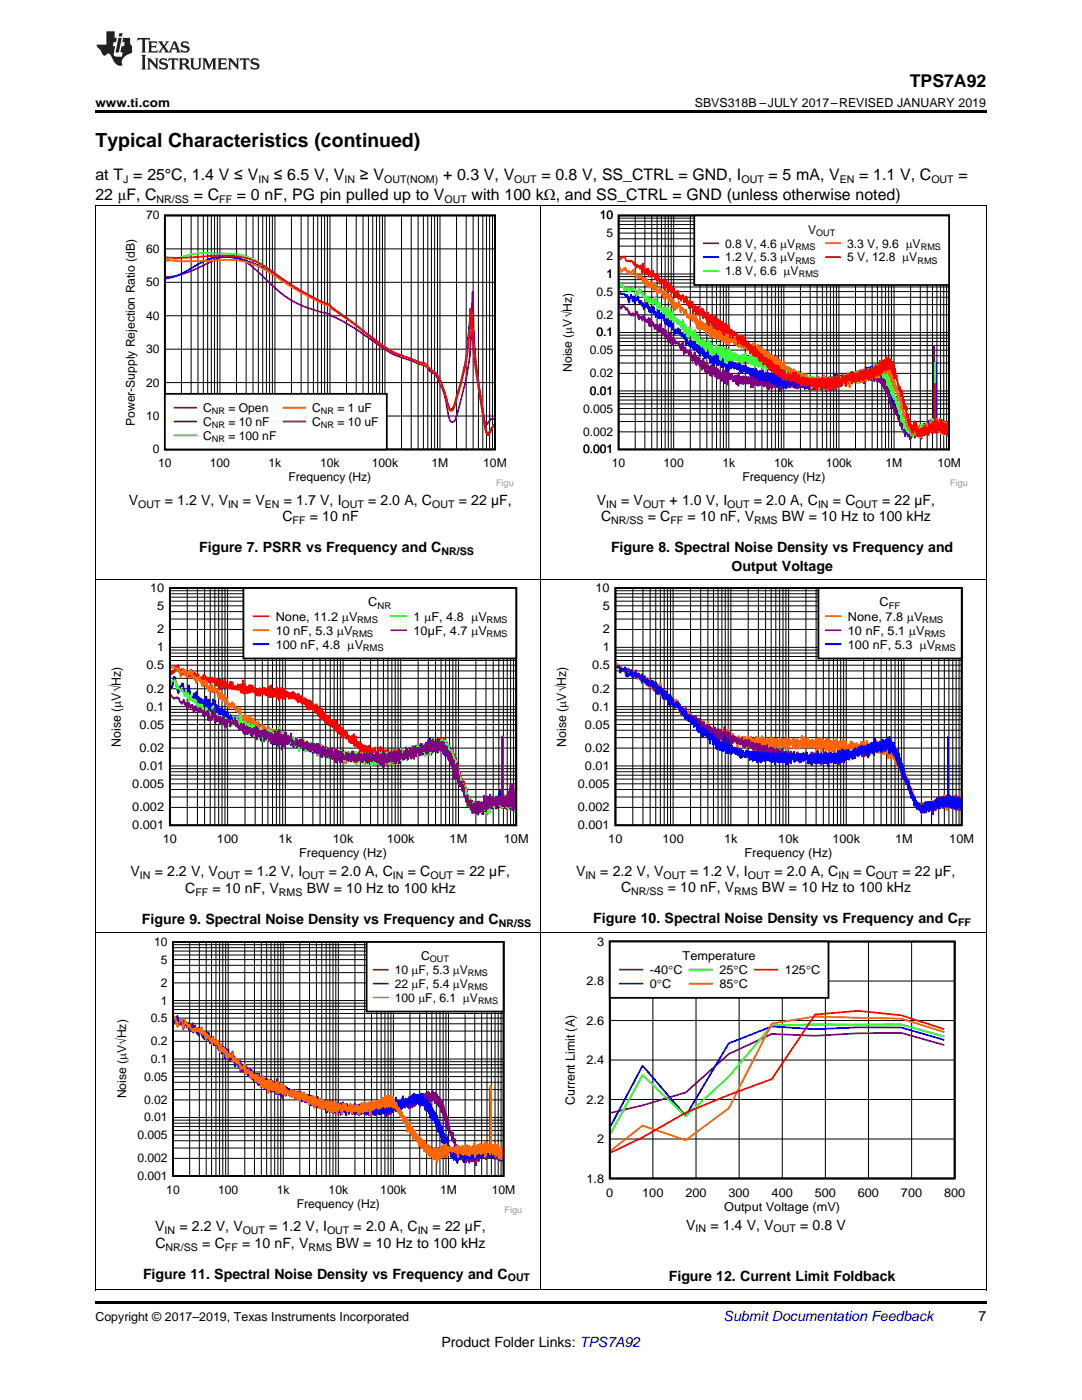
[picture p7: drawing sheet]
<svg xmlns="http://www.w3.org/2000/svg" width="216mm" height="279mm" viewBox="0 0 216 279" stroke-linecap="round" stroke-linejoin="round" font-family="sans-serif">
<defs><g id="words">
<text font-size="3.9" x="19" y="29.3">Typical Characteristics (continued)</text>
<text font-size="3.5" x="181.5" y="17.3">TPS7A92</text>
<g font-size="3.2">
<text x="19" y="36">at T = 25°C, 1.4 V ≤ V</text>
<text x="54.6" y="36">≤ 6.5 V, V</text>
<text x="71.8" y="36">≥ V</text>
<text x="88.4" y="36">+ 0.3 V, V</text>
<text x="108" y="36">= 0.8 V, SS_CTRL = GND, I</text>
<text x="153.4" y="36">= 5 mA, V</text>
<text x="171.4" y="36">= 1.1 V, C</text>
<text x="191.2" y="36">=</text>
<text x="19" y="39.9">22 μF, C</text>
<text x="38.7" y="39.9">= C</text>
<text x="47.3" y="39.9">= 0 nF, PG pin pulled up to V</text>
<text x="94.1" y="39.9">with 100 kΩ, and SS_CTRL = GND (unless otherwise noted)</text>
</g>
<g font-size="2.8">
<text x="25.7" y="100.7">V</text>
<text x="32.9" y="100.7">= 1.2 V, V</text>
<text x="48.5" y="100.7">= V</text>
<text x="56.6" y="100.7">= 1.7 V, I</text>
<text x="73.4" y="100.7">= 2.0 A, C</text>
<text x="91.5" y="100.7">= 22 µF,</text>
<text x="119.1" y="100.7">V</text>
<text x="123.9" y="100.7">= V</text>
<text x="133.6" y="100.7">+ 1.0 V, I</text>
<text x="150.4" y="100.7">= 2.0 A, C</text>
<text x="166.2" y="100.7">= C</text>
<text x="176" y="100.7">= 22 µF,</text>
<text x="56.4" y="104.1">C</text>
<text x="61.8" y="104.1">= 10 nF</text>
<text x="119.9" y="104.1">C</text>
<text x="129.3" y="104.1">= C</text>
<text x="137.2" y="104.1">= 10 nF, V</text>
<text x="156" y="104.1">BW = 10 Hz to 100 kHz</text>
<text x="39.8" y="110.2">Figure 7. PSRR vs Frequency and C</text>
<text x="121.9" y="110.2">Figure 8. Spectral Noise Density vs Frequency and</text>
<text x="145.9" y="113.9">Output Voltage</text>
<text x="26" y="174.9">V</text>
<text x="30.9" y="174.9">= 2.2 V, V</text>
<text x="37" y="178.3">C</text>
<text x="42.4" y="178.3">= 10 nF, V</text>
<text x="48.8" y="174.9">= 1.2 V, I</text>
<text x="61.2" y="178.3">BW = 10 Hz to 100 kHz</text>
<text x="65.6" y="174.9">= 2.0 A, C</text>
<text x="81.4" y="174.9">= C</text>
<text x="91.2" y="174.9">= 22 µF,</text>
<text x="114.9" y="174.9">V</text>
<text x="119.8" y="174.9">= 2.2 V, V</text>
<text x="123.9" y="178.1">C</text>
<text x="133.2" y="178.1">= 10 nF, V</text>
<text x="137.7" y="174.9">= 1.2 V, I</text>
<text x="152" y="178.1">BW = 10 Hz to 100 kHz</text>
<text x="154.5" y="174.9">= 2.0 A, C</text>
<text x="170.3" y="174.9">= C</text>
<text x="180.1" y="174.9">= 22 µF,</text>
<text x="28.3" y="184.4">Figure 9. Spectral Noise Density vs Frequency and C</text>
<text x="118.4" y="184.2">Figure 10. Spectral Noise Density vs Frequency and C</text>
<text x="31" y="245.7">V</text>
<text x="35.8" y="245.7">= 2.2 V, V</text>
<text x="53.7" y="245.7">= 1.2 V, I</text>
<text x="70.5" y="245.7">= 2.0 A, C</text>
<text x="86.3" y="245.7">= 22 µF,</text>
<text x="136.9" y="245.4">V</text>
<text x="141.7" y="245.4">= 1.4 V, V</text>
<text x="159.7" y="245.4">= 0.8 V</text>
<text x="31" y="249.1">C</text>
<text x="40.4" y="249.1">= C</text>
<text x="48.3" y="249.1">= 10 nF, V</text>
<text x="67.1" y="249.1">BW = 10 Hz to 100 kHz</text>
<text x="28.5" y="255.2">Figure 11. Spectral Noise Density vs Frequency and C</text>
<text x="133.5" y="255.7">Figure 12. Current Limit Foldback</text>
<text x="195.3" y="263.6">7</text>
<text x="88.1" y="268.9">Product Folder Links: TPS7A92</text>
</g>
<text font-size="2.8" fill="#0000c8" x="144.4" y="263.6">Submit Documentation Feedback</text>
<g font-size="2.5">
<text x="19" y="21.4">www.ti.com</text>
<text x="138.6" y="21.4">SBVS318B –JULY 2017–REVISED JANUARY 2019</text>
<text x="29.9" y="118.2">10</text>
<text x="118.8" y="118.2">10</text>
<text x="31.4" y="121.7">5</text>
<text x="55" y="123.8">None, 11.2</text>
<text x="68.2" y="123.8">PV</text>
<text x="73.5" y="121">C</text>
<text x="82.5" y="123.8">1</text>
<text x="84.6" y="123.8">P</text>
<text x="86.1" y="123.8">F, 4.8 P</text>
<text x="95.5" y="123.8">V</text>
<text x="120.3" y="121.7">5</text>
<text x="169.2" y="123.8">None, 7.8</text>
<text x="175.5" y="121">C</text>
<text x="180.9" y="123.8">PV</text>
<text x="31.4" y="130">1</text>
<text x="31.4" y="126.4">2</text>
<text x="55" y="126.7">10 nF, 5.3</text>
<text x="55" y="129.5">100 nF, 4.8</text>
<text x="67.2" y="126.7">P</text>
<text x="68.7" y="126.7">V</text>
<text x="69.3" y="129.5">PV</text>
<text x="82.5" y="126.7">10µF, 4.7 P</text>
<text x="95.5" y="126.7">V</text>
<text x="120.3" y="130">1</text>
<text x="120.3" y="126.4">2</text>
<text x="169.2" y="126.7">10 nF, 5.1</text>
<text x="169.2" y="129.5">100 nF, 5.3 PV</text>
<text x="181.4" y="126.7">PV</text>
<text x="29.2" y="133.6">0.5</text>
<text x="118.1" y="133.6">0.5</text>
<text x="29.2" y="141.8">0.1</text>
<text x="29.2" y="138.3">0.2</text>
<text x="118.1" y="141.8">0.1</text>
<text x="118.1" y="138.3">0.2</text>
<text x="24.1" y="149" transform="rotate(-90 24.1 149)">Noise (PVóHz)</text>
<text x="27.8" y="145.4">0.05</text>
<text x="113" y="149" transform="rotate(-90 113 149)">Noise (PVóHz)</text>
<text x="116.7" y="145.4">0.05</text>
<text x="27.8" y="153.7">0.01</text>
<text x="27.8" y="150.1">0.02</text>
<text x="116.7" y="153.7">0.01</text>
<text x="116.7" y="150.1">0.02</text>
<text x="26.4" y="161.9">0.002</text>
<text x="26.4" y="157.2">0.005</text>
<text x="115.3" y="161.9">0.002</text>
<text x="115.3" y="157.2">0.005</text>
<text x="26.4" y="165.5">0.001</text>
<text x="115.3" y="165.5">0.001</text>
<text x="32.5" y="168.3">10</text>
<text x="43.3" y="168.3">100</text>
<text x="55.6" y="168.3">1k</text>
<text x="59.7" y="171.1">Frequency (Hz)</text>
<text x="66.4" y="168.3">10k</text>
<text x="77.2" y="168.3">100k</text>
<text x="89.7" y="168.3">1M</text>
<text x="100.5" y="168.3">10M</text>
<text x="121.4" y="168.3">10</text>
<text x="132.2" y="168.3">100</text>
<text x="144.5" y="168.3">1k</text>
<text x="148.6" y="171.1">Frequency (Hz)</text>
<text x="155.3" y="168.3">10k</text>
<text x="166.1" y="168.3">100k</text>
<text x="178.6" y="168.3">1M</text>
<text x="189.4" y="168.3">10M</text>
<text x="119.1" y="188.7">3</text>
<text x="136.2" y="191.6">Temperature</text>
<text x="117" y="196.6">2.8</text>
<text x="129.7" y="194.4">-40qC</text>
<text x="129.7" y="197.2">0qC</text>
<text x="143.5" y="194.4">25qC</text>
<text x="143.5" y="197.2">85qC</text>
<text x="156.6" y="194.4">125qC</text>
<text x="117" y="204.5">2.6</text>
<text x="117" y="212.4">2.4</text>
<text x="114.7" y="220.5" transform="rotate(-90 114.7 220.5)">Current Limit (A)</text>
<text x="117" y="220.2">2.2</text>
<text x="119.1" y="228.1">2</text>
<text x="117" y="236">1.8</text>
<text x="121" y="238.8">0</text>
<text x="128.1" y="238.8">100</text>
<text x="136.8" y="238.8">200</text>
<text x="145.4" y="238.8">300</text>
<text x="154" y="238.8">400</text>
<text x="162.6" y="238.8">500</text>
<text x="171.2" y="238.8">600</text>
<text x="179.8" y="238.8">700</text>
<text x="188.4" y="238.8">800</text>
<text x="144.5" y="241.6">Output Voltage (mV)</text>
<text x="19" y="263.6">Copyright © 2017–2019, Texas Instruments Incorporated</text>
</g>
<g font-size="2.4">
<text x="29.2" y="43.8">70</text>
<text x="119.7" y="43.8">10</text>
<text x="121" y="47.3">5</text>
<text x="161.2" y="46.6">V</text>
<text x="29.2" y="50.5">60</text>
<text x="121" y="52">2</text>
<text x="144.7" y="49.4">0.8 V, 4.6</text>
<text x="144.7" y="52.2">1.2 V, 5.3</text>
<text x="155.7" y="49.4">P</text>
<text x="155.7" y="52.2">P</text>
<text x="157.1" y="49.4">V</text>
<text x="157.1" y="52.2">V</text>
<text x="169" y="49.4">3.3 V, 9.6 P</text>
<text x="169" y="52.2">5 V, 12.8</text>
<text x="180" y="52.2">PV</text>
<text x="182.1" y="49.4">V</text>
<text x="29.2" y="57.1">50</text>
<text x="119" y="59">0.5</text>
<text x="121" y="55.5">1</text>
<text x="144.7" y="54.9">1.8 V, 6.6</text>
<text x="156.4" y="54.9">PV</text>
<text x="29.2" y="63.8">40</text>
<text x="119" y="63.6">0.2</text>
<text x="29.2" y="70.5">30</text>
<text x="117.7" y="70.7">0.05</text>
<text x="119" y="67.2">0.1</text>
<text x="29.2" y="77.1">20</text>
<text x="114.1" y="74.2" transform="rotate(-90 114.1 74.2)">Noise (PVóHz)</text>
<text x="117.7" y="75.3">0.02</text>
<text x="29.2" y="83.8">10</text>
<text x="40.5" y="82.2">C</text>
<text x="45.6" y="82.2">= Open</text>
<text x="62.3" y="82.2">C</text>
<text x="67.3" y="82.2">= 1 uF</text>
<text x="116.3" y="82.3">0.005</text>
<text x="117.7" y="78.8">0.01</text>
<text x="26.9" y="85" transform="rotate(-90 26.9 85)">Power-Supply Rejection Ratio (dB)</text>
<text x="40.5" y="85">C</text>
<text x="40.5" y="87.8">C</text>
<text x="45.6" y="85">= 10 nF</text>
<text x="45.6" y="87.8">= 100 nF</text>
<text x="62.3" y="85">C</text>
<text x="67.3" y="85">= 10 uF</text>
<text x="116.3" y="87">0.002</text>
<text x="30.5" y="90.5">0</text>
<text x="31.6" y="93.2">10</text>
<text x="41.9" y="93.2">100</text>
<text x="53.6" y="93.2">1k</text>
<text x="63.9" y="93.2">10k</text>
<text x="74.2" y="93.2">100k</text>
<text x="86.1" y="93.2">1M</text>
<text x="96.4" y="93.2">10M</text>
<text x="116.3" y="90.5">0.001</text>
<text x="122.1" y="93.2">10</text>
<text x="132.4" y="93.2">100</text>
<text x="144.1" y="93.2">1k</text>
<text x="154.5" y="93.2">10k</text>
<text x="164.8" y="93.2">100k</text>
<text x="176.7" y="93.2">1M</text>
<text x="187" y="93.2">10M</text>
<text x="57.5" y="96">Frequency (Hz)</text>
<text x="148.1" y="96">Frequency (Hz)</text>
<text x="30.8" y="188.8">10</text>
<text x="84" y="191.6">C</text>
<text x="32.1" y="197">2</text>
<text x="32.1" y="192.3">5</text>
<text x="78.8" y="194.4">10</text>
<text x="78.8" y="197.2">22</text>
<text x="82.1" y="194.4">PF, 5.3</text>
<text x="82.1" y="197.2">PF, 5.4</text>
<text x="90.4" y="194.4">PV</text>
<text x="90.4" y="197.2">PV</text>
<text x="30.1" y="204">0.5</text>
<text x="32.1" y="200.5">1</text>
<text x="78.8" y="199.9">100 PF, 6.1 PV</text>
<text x="30.1" y="208.6">0.2</text>
<text x="28.8" y="215.7">0.05</text>
<text x="30.1" y="212.1">0.1</text>
<text x="25.2" y="219.2" transform="rotate(-90 25.2 219.2)">Noise (PVóHz)</text>
<text x="28.8" y="220.3">0.02</text>
<text x="27.4" y="227.3">0.005</text>
<text x="28.8" y="223.8">0.01</text>
<text x="27.4" y="232">0.002</text>
<text x="27.4" y="235.5">0.001</text>
<text x="33.2" y="238.2">10</text>
<text x="43.5" y="238.2">100</text>
<text x="55.2" y="238.2">1k</text>
<text x="65.6" y="238.2">10k</text>
<text x="75.9" y="238.2">100k</text>
<text x="87.8" y="238.2">1M</text>
<text x="98.1" y="238.2">10M</text>
<text x="59.2" y="241">Frequency (Hz)</text>
</g>
<g font-size="2.1">
<text x="24.6" y="36.6">J</text>
<text x="31.3" y="40.5">NR/SS</text>
<text x="43.7" y="40.5">FF</text>
<text x="51.6" y="36.6">IN</text>
<text x="68.8" y="36.6">IN</text>
<text x="76.7" y="36.6">OUT(NOM)</text>
<text x="88.7" y="40.5">OUT</text>
<text x="102.6" y="36.6">OUT</text>
<text x="148" y="36.6">OUT</text>
<text x="167.6" y="36.6">EN</text>
<text x="185.8" y="36.6">OUT</text>
<text x="27.6" y="101.3">OUT</text>
<text x="45.5" y="101.3">IN</text>
<text x="52.8" y="101.3">EN</text>
<text x="68.1" y="101.3">OUT</text>
<text x="86.2" y="101.3">OUT</text>
<text x="121" y="101.3">IN</text>
<text x="128.3" y="101.3">OUT</text>
<text x="145.1" y="101.3">OUT</text>
<text x="163.2" y="101.3">IN</text>
<text x="170.7" y="101.3">OUT</text>
<text x="58.4" y="104.6">FF</text>
<text x="122" y="104.6">NR/SS</text>
<text x="133.8" y="104.6">FF</text>
<text x="150.5" y="104.6">RMS</text>
<text x="88.1" y="110.7">NR/SS</text>
<text x="27.9" y="175.5">IN</text>
<text x="39" y="178.8">FF</text>
<text x="43.5" y="175.5">OUT</text>
<text x="55.7" y="178.8">RMS</text>
<text x="60.3" y="175.5">OUT</text>
<text x="78.4" y="175.5">IN</text>
<text x="85.9" y="175.5">OUT</text>
<text x="116.8" y="175.5">IN</text>
<text x="125.9" y="178.6">NR/SS</text>
<text x="132.4" y="175.5">OUT</text>
<text x="146.5" y="178.6">RMS</text>
<text x="149.2" y="175.5">OUT</text>
<text x="167.3" y="175.5">IN</text>
<text x="174.8" y="175.5">OUT</text>
<text x="99.6" y="184.9">NR/SS</text>
<text x="191.2" y="184.7">FF</text>
<text x="138.8" y="246">IN</text>
<text x="154.4" y="246">OUT</text>
<text x="32.8" y="246.3">IN</text>
<text x="33.1" y="249.6">NR/SS</text>
<text x="44.9" y="249.6">FF</text>
<text x="48.4" y="246.3">OUT</text>
<text x="61.6" y="249.6">RMS</text>
<text x="65.3" y="246.3">OUT</text>
<text x="83.4" y="246.3">IN</text>
<text x="101.3" y="255.7">OUT</text>
</g>
<g font-size="1.8">
<text x="162.8" y="47.1">OUT</text>
<text x="158.7" y="49.8">RMS</text>
<text x="158.7" y="52.6">RMS</text>
<text x="183.1" y="52.6">RMS</text>
<text x="183.8" y="49.8">RMS</text>
<text x="159.4" y="55.3">RMS</text>
<text x="42.3" y="82.6">NR</text>
<text x="64" y="82.6">NR</text>
<text x="42.3" y="85.4">NR</text>
<text x="42.3" y="88.2">NR</text>
<text x="64" y="85.4">NR</text>
<text x="71.2" y="124.3">RMS</text>
<text x="75.3" y="121.5">NR</text>
<text x="97.1" y="124.3">RMS</text>
<text x="177.4" y="121.5">FF</text>
<text x="184" y="124.3">RMS</text>
<text x="70.3" y="127.1">RMS</text>
<text x="72.4" y="129.9">RMS</text>
<text x="97.1" y="127.1">RMS</text>
<text x="184.4" y="127.1">RMS</text>
<text x="186.6" y="129.9">RMS</text>
<text x="85.8" y="192">OUT</text>
<text x="93.4" y="194.8">RMS</text>
<text x="93.4" y="197.6">RMS</text>
<text x="95.4" y="200.3">RMS</text>
</g>
<g font-size="1.8" fill="#999">
<text x="99" y="97.1">Figu</text>
<text x="189.6" y="97.1">Figu</text>
<text x="100.7" y="242.1">Figu</text>
</g>
</g></defs>
<path d="M19 257.5h.2zM196.7 257.5h.1zM19 259.7h177.8v.5h-177.8z" fill="#000"/>
<path d="M19.1 186.1v71.4M107.9 186.1v71.4M196.8 186.1v71.4M19 257.4h177.8" fill="none" stroke="#000" stroke-width=".2"/>
<path d="M22.9 187h81.3v55.5h-81.3z" fill-rule="evenodd" fill="#fff"/>
<path d="M34.5 188h66v46.7h-66z" fill="none" stroke="#000" stroke-width=".35"/>
<g fill="none" stroke="#000" stroke-width=".2">
<path d="M34.5 199.7h66M34.5 196.2h66M34.5 194.1h66M34.5 192.6h66M34.5 191.5h66M34.5 190.6h66M34.5 189.8h66M34.5 189.1h66M34.5 188.5h66M37.8 188v46.7M39.8 188v46.7M41.1 188v46.7"/>
<path d="M42.2 188v46.7M43.1 188v46.7M43.8 188v46.7M44.5 188v46.7M45 188v46.7M45.5 188v46.7M48.8 188v46.7M50.8 188v46.7M52.1 188v46.7M53.2 188v46.7M54.1 188v46.7M54.8 188v46.7"/>
<path d="M55.5 188v46.7M56 188v46.7M56.5 188v46.7M59.8 188v46.7M61.8 188v46.7M63.1 188v46.7M64.2 188v46.7M65.1 188v46.7M65.8 188v46.7M66.4 188v46.7M67 188v46.7M67.5 188v46.7"/>
<path d="M70.8 188v46.7M72.8 188v46.7M74.1 188v46.7M75.2 188v46.7M76.1 188v46.7M76.8 188v46.7M77.4 188v46.7M78 188v46.7M78.5 188v46.7M81.8 188v46.7M83.8 188v46.7M85.1 188v46.7"/>
<path d="M86.2 188v46.7M87.1 188v46.7M87.8 188v46.7M88.4 188v46.7M89 188v46.7M89.5 188v46.7M92.8 188v46.7M94.7 188v46.7M96.1 188v46.7M97.2 188v46.7M98 188v46.7M98.8 188v46.7"/>
<path d="M99.4 188v46.7M100 188v46.7M34.5 219.5h66M34.5 217.4h66M34.5 216h66M34.5 214.9h66M34.5 213.9h66M34.5 213.2h66M34.5 212.5h66M34.5 211.9h66M34.5 211.3h66M34.5 207.8h66"/>
<path d="M34.5 205.8h66M34.5 204.3h66M34.5 203.2h66M34.5 202.3h66M34.5 201.5h66M34.5 200.8h66M34.5 200.2h66M34.5 231.2h66M34.5 229.1h66M34.5 227.7h66M34.5 226.5h66M34.5 225.6h66"/>
<path d="M34.5 224.8h66M34.5 224.1h66M34.5 223.6h66M34.5 223h66"/>
</g>
<path d="M34.7 203.4l.3 .3h.4a.58 .58 0 0 1 .6 .5l.2-.4 .4 1.6 .4-1.5 .3 1.2 .2-1 .2 1.4 .2-.9 .3 .3 .2-.7 .3 1.3 .1 .1 .1-.5h.2l.1 1 .2-.7 .2 1.3 .5-1.4 .1 1 .2-.4 .2 1.3 .1-.9 .2 1.1 .1-1.1 .1 .6 .1-.8 .1 1.1 .1-1.1 .1 .9 .1-.6 .1 1.3v-.6l.2 1.2 .1-.8v.3l.1-.3 .2 .3v-.6l.1 1.2 .1-1.5 .2 1.6v-.2v.3l.2-1 .1 .8h.2v-.7v.8l.2-.6 .1 .5v-.5l.1 1 .1-1 .1 1.6 .1-.6v.8l.1-1.1 .1 .7 .1-.6v1.2l.2-1 .2 1.3v-1l.1 .7 .1-.9 .1 1.2 .1-.9 .3 1.4v-1.1v.9l.1-.7 .1 1.4h.2l.1 .4 .1-.9 .1 .8 .1-.7 .1 .7 .1-1 .2 .1 .2 1 .1-.8 .3 1.4 .1-.5 .1 .3 .1-.4 .1 .9 .1-.6 .1 .8 .2-1.1 .1 2.3 .1-1.3v.7l.1 .1h.3v.6l.2-1 .1 1 .1-.5 .1 .7v-1.1l.1 .4 .1-.4 .1 1.3 .1-1 .1 1.3 .1-1.5 .1 1.5 .1-1.4 .3 1.9 .1-1.4v.8l.1-.5 .1 1.2 .1-1.6 .1 1.9 .1-1.2 .1 .4v-.5v1.3l.1-1v.7l.1-.8 .1 .8 .1-.7 .1 .8 .1-1.1 .2 1.9 .1-.9 .1 1.2v-1.5l.1 1.1 .2-1.2v1.3v-.5l.1 .4 .1-.9v.5l.1-.7 .1 1.2v-.8l.1 1.1 .1-1.2v1.2v-.9l.1 1.7 .1-1.6 .2 .6v-.4v.8l.1-.3v1l.2-2 .1 2.6v-2.1l.2 1.4 .1-1.3 .1 .9v-.7l.1 1.2v-1.7l.1 2.2 .1-1.4v1.2l.1-.7v.3v-1.2l.1 1.8 .1-2 .1 1.8 .1-1.3v1.2l.1-1.3 .1 1.6 .1-1.1v1.1l.1-1.5 .1 1.9 .1-3 .1 2.5v-1.5v1.4v-1l.1 1.2 .1-1.1 .1 1.3 .1-1.5v1.4l.1-1.8 .1 2.7 .1-1.9v1.2l.1-1.4v1.3l.1-1.6v2.7l.1-2.2 .1 1.9v-1.7v.8l.1-.7 .2 1.1 .1-.4v.5l.1-1.4 .1 1.2 .1-1.1 .2 .9 .2-.7v1.2l.1-1v.4l.1-.6v.8l.1-.4 .1 .7 .1-.9 .1 1.1 .1-.8 .1 .9v-.8l.1 .6 .2-1.2 .2 1.8v-1.1l.1 1 .1-.9v1.1v-1.3l.1 1.2 .1-1.3 .1 1.2 .1-.9 .2 .8 .1-1.1 .1 1.1v-.8v.7l.1-1 .1 1.3 .1-.6v.3l.1-.6 .1 1.2 .1-.9v.7l.1-.7v1.1l.1-1.2 .1 1v-1l.1 1.5v-1.1l.1 1.1v-1.1l.1-.2 .1 1.1v-1v.2v-.4l.1 .8v-.8l.1 1.4 .1-1.3 .1 1.1v-1v1.1l.1-1.1v1.6v-1.3l.1 .7v-.6l.1 1 .1-1.6v1.5v-1.3l.1 1.4v-1l.2 1.1v-.9v.6l.1-.9 .2 1.2v-1.2v1.9l.1-2 .1 1.8 .1-1.8v1.4l.2-1.2v1.8l.1-1.7 .1 .9v-.8v1.3l.1-1.3v1.1v-1.6l.1 1.9 .1-1.3 .1 1.3v-.9l.1 .7v-.9l.1 1.4v-1.4l.1 1.3v-1.6v1.7l.1-1.7 .1 1.7 .1-1.5 .2 1.5v-1.7l.1 1.6 .1-1.2v1.6l.1-1.3v1.1l.1-1 .1 .6v-1.1v1.6l.1-1.4v1.6l.1-1.6 .1 1.3v-1.4l.1 1.4 .1-1.3v1.7v-1.9l.1 1.3 .1-.8v1.4v-1.7l.2 1.2v-.7v1.2l.1-1.5 .1 1.8v-1.9l.1 1.6 .1-1.9v2.3v-2v2l.1-1.9v1.9l.1-1.8v1.7l.1-1.4v1.7l.1-1.9 .1 1.6v-1.6l.1 1.6 .1-1.6v1.1l.1-.8v1.2l.1-1.5v1.6v-1.5v1.5l.2-1.7 .1 2.2v-1.6v1v-1v.8l.2-1.1 .1 1.4 .1-1.8 .1 2.5 .1-1.6 .1 .5 .1-.9 .1 1.2 .1-1.6 .2 1.7 .2-1.1 .1 .9 .1-1.1v.4l.1-.7 .3 1.8 .1-1.4v1.7v-1.6l.1 .8v.2l.1-1 .1 1 .2-1.2 .1 1.4 .1-.9 .1 .8 .1-1.3 .1 1.3 .2-1.5 .1 1.1 .1-.8v.7v-.6l.1 .6 .1-.3 .1 .1v1.1v-1.1l.1 .2 .1-.4 .1 1.3 .1-1.4v1.7l.2-2.3 .1 1.2 .1-1.1v1.9l.1-1.5v1.1v-1l.1 1.3v-1.2l.1 1v-.1l.1-1.4v1.3v-1v1.2l.1-1.1v1.2l.1-.9 .1 1.1v-1.5l.1 1.5 .1-1.5 .1 1.7v-1.5l.1 1 .1-.8v.5v-.9l.1 1.4v-1.5l.1 1.8 .1-1.6v1.7l.1-1.6 .1 1.7v-2.1l.1 1.7v-1.3v1l.1-1.1 .1 1.2 .1-1.3 .1 1.4 .1-1.2v1.4l.1-2.2 .1 2.2v-1.6l.1 1.7v-1.9l.1 1.4 .1-1.2 .1 .4v1.1v-1.5v1.5l.1-1.1v.5l.1-.9 .1 1.2v-1.2l.1 1.3 .1-1.6v1.4v-1.3l.1 1.1v-1.3v2v-1.9l.1 1.7 .1-1.3v1.2l.1-1.5v1.1l.1-.8v.9v-.9l.1 1.4v-1.6v1.3v-1.2l.1 1.2 .1-1.6 .1 1.7v-1.2v.5l.1-.6v1.1l.2-1.3v1.2l.1-1.3 .1 1.9v-2l.1 2.5v-2.6l.1 2.3 .1-2.3v1.9l.1-1.8 .1 2.1v-1.9l.1 1.3v-1.1v1.4l.1-1.8v1.5l.1-2.3v1.9v-1.4l.2 2.2v-2.2l.1 2.3v-1.7v.6v-.8l.1 1.4v-1.7l.1 1.7v-1.7l.1 1.6 .1-1.5v1.4l.1-1.2v.5l.2-.7 .2 1.3v-1.7l.2 1.9 .1-1.6 .2 .8 .1-.6 .1 .4v-.6l.1 .9 .1-.7 .1 .3v-.5l.1 .5 .1-.6 .1 .7v-1l.1 .7 .1 .1v-.5l.2 .7v-1.1l.1 1.3v-.9l.1 .9v-1l.1 1v-1.8l.2 1.5v-1.3l.1 1v-1l.2 1 .1-.9v1.6l.2-1.8 .1 1.8 .1-1.7v1.6l.1-1.9v1.5l.1-.9 .1 1.2 .1-1.4 .1 1.2 .1-1.6 .2 1.7 .1-2 .1 1.7v-1.6v1.5l.1-1.2 .1 1.2v-1.3v.9l.2-1.1v1.2l.2-1.2 .1 1.2 .1-1.5 .1 2.3 .1-2.6 .1 1.7 .1-1.5 .1 1.5 .2-1.7v2.1v-1.3l.1 .9 .1-1.6v1.5l.1-1.2v.8l.1-.9 .1 .8 .1-1.3v1.4l.1-1.2 .1 1.4 .1-1.5v1.7v-1.9l.1 1.7 .1-1.8v2.1v-1.4v.8l.1-1.1v1.4l.1-1.5v1.1l.1-1 .2 1.4v-1.3v1.3l.1-1.4 .1 1.3 .1-2v2.1l.1-1.5v.9l.1-.8 .1 1.2v-1.2l.1 1.1v-1.2l.1 2v-2.2l.1 1.7v-1l.2 1.4 .1-1.7v1.5v-1.2l.1 1.1 .1-1v1.6v-1.3v1.3l.1-1.1v1.3v-1.4v1.6l.1-1.9 .1 1.3v-1.1v1.6l.1-1.1 .1 1.5 .1-1v1.3l.1-1.1v1.7l.1-2.3v2.1l.1-1.1v1.3v-1.2l.1 1.5 .1-1.8v2.2l.1-1.6v2l.1-1.6 .1 2.1 .1-1.4v1.1v-.8v1.3l.1-1.4 .1 1.3v-1v2.1v-1.7v2l.1-2.3 .1 2.1 .1-1.5v2.2v-1.9l.1 1.7 .1-.6 .4 1.9v-.9l.2 1.5 .1-.8v1.2l.1-1.6 .1 1.8 .1-.5 .1 .9 .1-1 .1 1.7v-.6l.1 .8 .2-.4v.9v-.8l.1 .1v.8l.1-.7 .3 1.8 .2-.9v1.4l.1-1.1 .1 1 .1-1v1l.1-.8 .1 1.2 .2-1.3v1.4l.1-.6v.8l.1-1.1 .1 1v-1.1l.1 1.2 .1-1.7 .1 1.1 .1-.8v1l.1-1v.9l.1-.9v1.1l.1-1v1.4l.1-1.6 .2 1.1 .1-.7v.5l.1-1.1 .1 1.5v-1.6v1.4l.1-1.3v1.3v-1.6l.1 1.7 .1-1.4 .1 1.4v-1l.1 .8v-1.3v.7l.1-.7 .1 1.8 .1-1.7v2.3l.1-2.6 .1 1.7 .1-1.9 .1 1.8 .1-1.7v1.8l.2-2.2v1.6l.1-1.1v.9l.1-1.1 .1 1.3v-1.3l.1 1v-1.1l.1 1.3v-1.6v1.3l.1-1.4v1.2l.1-1.1 .1 1.2v-1.3v1.6l.2-1.4v1.4l.1-1.7 .1 1.3 .1-1.1v2v-2.3l.1 1.8 .2-1.4v.7v-1.1l.1 1.8v-1.8v1.6v-1.4l.1 1.2 .1-1.4v1.7l.1-1.7v2v-2.2l.1 1.8 .1-1.3v-12.1v12.8v-.7l.1 .8v-1.2v1.6v-1.9l.1 1.6 .1-1.5v1.6l.1-.8v1.2l.1-1.6 .1 1.6v-1.5l.1 1.2 .1-1.3 .1 2.1 .1-2.1 .1 1.4v-.9v1.4l.1-1.6 .1 1.8 .1-2.5 .1 2.2v-1.9v1.6v-1v1.4v-1.6l.2 1.4v-1.4v2.2l.2-2.5v1.8v-1.4v1.4l.1-1.2 .1 1.7v-1.9v2.1l.1-2.2 .1 2.2v-2l.1 1.9v-2.2" fill="none" stroke="#800080" stroke-width=".35"/>
<path d="M34.7 204a1.27 1.27 0 0 0 .6-1.1l.1-.1 .1 .2 .3 1.6 .4-.6 .3 .8 .3-1.2 .1 .9 .2-.1 .2 .2v-.2l.2 .6 .2-.3 .4 1 .3-.6 .2 1 .3-1.4 .4 1.6 .3-1.2 .2 1 .1-.4 .3 .8 .1-.2 .1 .6 .1-.2 .1 .4 .1-.4 .1 .7 .1-1.1 .3 1 .2-1.1v1.3l.2-1.4 .1 1.3 .1-.7 .2 1 .1 .1 .1-.3v.4l.1-.4 .2 .9 .2-.8 .1 1 .2-.7 .1 .2 .1 .4v-.6l.1 .8v-.3l.1 .2 .1-.3 .2 1.3v-1.1l.2 1.1 .1-.6 .1 .5v-.5l.1 1.3v-1.1l.1 .9 .2-1.1v.8l.1-.9 .2 2.4 .1-2.1 .1 1.4v-1.3l.2 1 .1-.5v1l.2-.9v.9l.1-1.4 .1 1.6 .1-.2 .1 .7 .2-1.2 .1 1 .1-.1 .1-1.4 .1 1.6 .3 .7 .1-.6 .1 1.3 .2-1.6 .2 .9 .1-.4 .1 1.2 .1-.7 .1 .9 .2-1 .1 .7v-.5l.1 .3 .2 .1v.6l.1-.4 .1 .4v-.7l.1 .9 .1-.5v.3l.1-.5 .1 .3v-.4l.3 1.6v-1.2l.1 1.1 .1-.2 .1 .8v-.6h.1l.1-.3v.6l.1-.6 .1 1.2 .1-1.6 .2 2 .1-1 .1 .6 .1-.7 .1 1.4v-1.3h.1v.9l.1-.8v.7l.1-.6v.4l.1-.9v1.3v-.6l.1 .5 .1-.4v1.1l.1-1.6 .1 2 .1-1.7v1.7l.1-2.2v1.4l.1-.4 .1 1.2 .1-1.2 .1 .8 .1-.7 .1 1v-1.5l.1 .9 .1-1v2.2l.1-1.7 .2 1.6v-1.2l.1 1.3 .1-1.7 .1 1.2v-.5l.1 .9 .1-1.1 .1 1.1v-1.4l.2 2.2 .1-1.9 .1 1 .1-.8v1.4v-1.8l.1 1.3 .1-1.3 .1 1.6v-1.7v2.4l.1-1.9 .1 1.5v-.8l.1 .7 .1-.8v1.2l.1-1.8v1.5l.1-1.4v1.7l.1-1.3v1.5l.1-1.5v1.2l.1-1.1v1.3l.1-1.8 .1 1.9v-2.1l.1 1.9v-1.1l.1 1.2 .1-1.2v1l.1-.9v1.2v-.9l.1 1.4v-1.8v1.5l.1-1v1l.1-1.4 .1 1.9v-2l.1 1.6 .1-1.7 .1 1.8 .1-1.4 .1 1.3v-.7l.1 .9 .1-.5v.6l.1-.1 .1-1.7v1.9l.3-1.6v1l.1-.7v.7v-.2l.1 .2 .2-.8v1.3l.1-.7 .1 .5v-.3l.1 .3v-.3l.1 .4 .2-1v1.2l.1-1.2 .1 1 .1-.6v.8l.1-.7v.7l.2-.6v.4v-.6l.1 1v-1l.1 .8 .1-.5v.9l.1-1v.4l.1-.6 .1 1.1 .2-1.1 .1 1.2 .1-.5 .1 .8 .2-1.3 .1 1.7 .1-1.5 .1 1v-.9l.1 1.3 .2-1.2v1.4v-1.2v.9l.2-1.1 .2 1.1v-.6v1.1l.1-1.4v1l.1-1.1v1.4l.1-.9 .1 .9v-1.6l.1 1.5v-1.1l.1 1.4 .2-.8v1.2l.1-1.8v1.4l.1 .2v-1.1l.1 1.1 .1-1.3v1l.1-1.3v1.9l.1-1.4v1.3l.1-1.3 .1 1.4v-1v.9l.1-1.1v1.2l.1-1.5v1.1v-.9l.1 .9v-.6l.1 .7v-.9v.8l.1-.6v1.1l.1-.9v1.1l.1-1.4 .1 1.4 .1-1.5v1.3l.1-1v.9l.1-1.4v1.5l.1-1.1v1.1l.1-.9 .1 .8v-1.1v1.2l.1-1.3 .1 1.7 .1-1.4 .1 1.3 .1-1.1v1.4v-1.6l.2 1.3v-1.1l.1 1.3v-1.8l.1 2.5 .1-2.2 .1 2.3 .1-2.4v1.2v-1l.2 1.5 .1-1.2v1.5l.1-1.9v1.6v-1.3l.1 1.4 .2-1.7 .1 2.1 .1-2 .1 1.4 .1-1.1 .1 1.8 .1-2v1.5l.1-1.1v.9l.1-1 .1 1.5 .1-1.3v1.3l.1-1.4v1.3l.1-1.8v1.9v-1.6l.1 1.5v-1.2l.1 1.5v-1.3v.7l.2-.8v1l.2-1.2 .1 1.3v-1.5l.1 1.8 .1-1.8v1.8l.1-1.6 .1 1.6v-2l.1 1.5 .1-1v.9l.1 .2 .1-.5 .1 .9 .1-.4v1l.1-1.9 .1 1.4 .2-1.7v1.1l.2-.3v.7l.1-1v1.1l.3-1.2 .1 1.1 .1-1.3 .1 1.8 .2-1.5v1.1l.1-.9 .1 1.3 .1-2.1 .1 2 .2-1.6 .1 1.1 .1-.7 .1 .2v1.1l.1-1.9v1.4l.1-1.3 .1 1.1 .1-.9v1.3v-1.5l.1 1.2 .1-.6v.9l.1-1.1v1.2l.2-1.6v1.3l.1-1.2 .1 1.3 .1-1v1.2v-1.7v1.7l.1-1.4v1.4l.1-1.4v1.1v-1.1l.1 1.1 .1-.4v.3v-1v1.1v-.7l.1 .7 .1-.6v1.1v-1.5l.1 1.4 .1-1.4v1.2v-1.6l.1 1.5v-1.3l.1 1.2 .2-.9v1.1l.1-1.3 .1 1.5 .1-1.7 .2 1.5 .1-1.4 .1 1.5v-1.4l.1 1v-1.6v2.3v-1.4l.1 .3v-.6l.1 1.3v-1.4v1.8l.2-1.7v1.7v-1.7l.1 .9v-.9l.1 1v-1v1.3v-1.3l.1 1.4 .1-1.5 .1 1 .1-.9v1.3l.1-1.3 .1 1.7v-2.1l.1 1.7v-1.5l.1 1.7 .1-2.3v1.8v-1.5l.2 1.9v-2.3v1.6l.1-1.4v1.7l.1-1.3 .1 1.3v-1.3l.1 1.3v-1v1.3v-1.3v1.6l.1-2.6v1.7l.1-1.1 .1 1.6v-1.6l.1 1.6v-1.4l.1 1.4 .1-1.9v2v-1.6l.1 1.4v-1.8l.1 1.3 .1-1.4v1.6v-1.4l.1 1.6 .1-1.7v1.2v-1v1.3v-1.4l.1 1.5 .1-1.9v1.8v-1.3l.1 1.2v-1.3l.1 1.8v-2.2l.1 1.8 .1-1.5v1.3l.1-1.2v1.8v-1.8l.1 1.2 .1-1.3 .2 1.1 .1-2.2 .2 2.1 .2-1.5 .1 1.6 .1-.7 .1 1 .1-1.9 .1 .9 .2-.7v1.5l.1-2.1 .1 1.4 .1-1.9 .2 2.3 .1-1.6v.9l.1-.8 .1 .8 .1-.6 .1 .7v-.9l.1 1 .1-1.1 .1 1.5v-1.2v.4l.2-1.1v.8l.1-.8v1.3l.1-1.2v.8l.1-.9 .1 1.4 .1-1.6 .1 1.8v-1.8l.1 .4v-.6l.1 1.3v-1.3l.1 1.4 .1-1.7 .1 1.9 .1-1.4 .2 1.7v-2.1l.1 1.7 .1-1 .1 1v-1.5l.1 1.2v-1.2l.1 1.3v-1.4l.1 1.9 .1-1.8 .1 2 .1-1.9v1.9v-1.5v.6l.1-.7v1.4l.1-2.1 .2 2.3v-1l.1 .4v-.8v1.5l.1-2v1.5v-.2l.1 .4 .1-1.3v1.3v-1.1v1.6l.1-1.3v.1v1.8l.1-2v.9l.1-.7v.9l.1-1.2 .1 2v-2l.2 2.3v-1.9l.2 1.7v-1.4v2.2l.1-2.1 .1 2v-2l.1 2.9v-2.7l.1 2.7v-1.4v1l.1-1.5 .1 1.1v-1.1v1.3v-1.4l.1 1.6 .1-1.2v2v-1.9l.1 1.8 .1-1.2v1.4l.1-1.7v1.5v-.9l.1 1v-1.4l.1 1.9 .1-1.8v2.1l.1-1.8v1.9v-1.7v2.4v-2.3l.1 2 .1-1.3 .1 2v-2l.1 2.4v-2.2v1.7l.1-1.3 .1 1.6 .1-1.2 .1 1.8v-1.7l.1 2.3v-1.6l.2 1.9v-2.4v3.2l.1-2.5v1.9l.1-1.6v1.7l.1-1.2 .1 1.9 .1-1.7v1.7v-1.6v1.7v-1.7v1.8l.1-1.8v1.8l.1-1.3v1.6v-1.7l.1 2.1v-1.8l.1 1.5v-1.6l.1 2v-1.6v1.8l.1-1.8v1.9v-2.6l.1 3v-1.9l.1 1.7v-1.1l.2 1.4 .1-1.1 .2 1.1v-.4l.1 1.4v-1.8l.1 1.2 .1-.4 .1 .2 .1 .9v-1.1v1.5l.1-1.6 .1 1 .1-.9 .2 1.1v-1v1.5l.1-1.2 .2 1.7v-1.9l.1 1.3 .2-.9v.7v-.7l.1 .7 .1-.8 .1 .4v-.9l.1 1 .1-1.2 .1 1.1 .1-.5 .1 .5v-.4l.1 1.5 .1-2v1.2l.3-1.2v1.4l.2-1.5 .1 1 .1-.5v.4v-1.6l.1 1.9 .1-1.2v1.1l.1-1.1v1.1l.1-1.4 .1 1.7 .1-1.6 .1 .8v-.8l.2 1.4v-1.2v1.2v-2.1l.1 2.1v-1.8l.1 1.8 .1-1.7 .1 1.7 .1-1.5v1.7l.1-1.7v.7l.1-.7 .1 .8v-.9v1.1v-1.5l.2 2 .1-1.8v1.4v-1.1l.1 .9 .1-.8v1.3l.1-2.3 .2 2.5 .1-1.8 .1 1.4v-1.1l.1 .7v-.8l.2 .9 .1-.8v1.3l.1-1.5 .1 1.2v-1.6v1.1l.1-.9v1.1l.1-1.3v1.3l.1-1.4v1.7l.1-1.1v.9l.1-1.2v1.2l.2-1.4 .1 1.3 .1-1.2v1.5v-1.5l.1 1.2v-1.5l.1 1.7v-1.7l.1 2 .1-13.7 .1 13.5 .1-1.6v1.7l.1-1.4v1.5l.1-2 .1 1.9v-1.9l.1 1.7 .1-1.5v1.8l.2-2 .1 1.8v-1.8l.1 1.8v-1.1l.1 .9v-1.2l.1 1.5v-1.5l.1 1.8v-1.6v1.6l.1-1.8v2l.1-1.7v1.3v-1.1v1.1l.1-1v1.3l.1-1.5 .1 1.9v-1.9v1.9l.1-2v1.8l.1-1.6v1.2v-1.3v1.6l.2-1.6v1.7l.1-1.8v1.7v-1.3v.3" fill="none" stroke="#00f" stroke-width=".35"/>
<path d="M34.7 203.7l.3-.9 .4 2.1 .6-1.3 .2-.2 .3 1.8 .4-1.6 .5 1.3h.2l.1-.4h.1l.2 .8 .1-.2 .1 .4 .1-.2 .1 .6 .2-.5 .1 .3 .2-.5 .1 .7 .2-.8 .1 .7 .2-.3 .1 .2 .1-.4 .2 .8 .1-.7 .1 .8 .1-1.2 .3 1.5 .1-.7 .2 .7 .1-.4 .1 1.2 .2-1 .2 1 .1-.7 .2 .7 .1-.5 .1 .9v-.4l.1 .5 .2-.6 .1 1.2 .2-1.3 .1 .9 .1-.7 .1 .4 .1 .7 .1-.8v.6l.2 .2 .1-.6 .1 .7 .1-.9 .2 1.8 .1-.9 .1 1.6 .2-1.8 .1 1.1v-.2l.2 .6v-.7l.1 .6v-.6l.1 1 .2-.9 .1 1 .1-.7v1.4l.1-1.1 .1 .5 .1-.4v.6l.1-.3v.1l.1 .6v-.5v.7v-.5l.2 .5 .2-.8 .1 .6 .1-.4 .1 .5 .2-1 .1 1.8 .2-.7 .1 .6 .1-.4 .1 .8 .2-.8 .1 .8 .2 .2 .1-.8 .3 1.5 .1-.4 .1 .8v-.7l.1 .4 .2 .1 .1-.5 .1 .7 .2-1.1 .1 1.8 .1-1.6 .2 1.8v-.7l.1 .7 .1-.9v.7l.1-.6 .1 .6v-.6l.2 1.5 .2-1.1 .2 1.5 .1-1.5 .1 1.2 .1-.4v.5l.1-.8 .3 1.3 .1-1.2 .1 .8 .1-.7v1.2l.1-1.2 .1 1.1 .1-1.1 .1 1.6 .2-1.2v.8l.1-.8 .1 1.9 .1-1.3v1.2l.1-1.5v.7l.2-1.3 .1 1.4v-1.1l.1 2.1 .1-1.9v1.8l.1-1.3v.3l.1-.2 .1 1.2v-1.4l.1 1.7 .2-1.3v.7v-.5l.1 .5 .1-1.1v2.5l.2-2.7 .1 2.1 .1-1.7 .1 1.5 .1-1.5 .1 1.6 .1-1.6v1.9l.1-1.5 .1 1 .1-.9 .1 1.3v-1.5v1.3l.1-1.1 .2 1.3 .1-1.3v1.7v-1.6l.1 .8v-1v1.4v-1.1l.1 1v-1.5l.1 2.2 .1-2.2v1.8l.1-.7v.6v-.1l.1-.8v.8v-.9l.1 1.5v-1.3l.2 1.1v-1.9l.1 1.9 .1-1.7v1.6v-.8l.1 1 .1-1.6v1.9l.2-1.9 .2 .9v-.4l.1 1.7 .2-1.4 .1 .8 .2-.5 .2 .7 .1-.5 .1 .9 .1-.5v.5l.2-1.2v1.4l.1-1.2 .1 1.2 .2-1.3 .1 1v-.4l.1 .6 .1-.9 .1 1.3 .1-1.4 .1 1.5 .1-1.2v.9l.2-.6v1l.2-1.6 .1 1.6v-1l.1 1.2 .3-1.6v1l.1-.6 .1 .8 .1-1v1.3v-.7l.1 .6 .1-.5v.6v-1.5l.1 1.8v-1.2l.1 1.1v-1.2v1.1l.1-1.1 .1 .7 .1-.8 .1 1.1v-.8l.1 1.2v-1.3l.2 1.5v-1.1l.1 1 .1-1v1.5v-1.3l.1 .9 .1-1.2v1.3l.1-1.1v.9v-1.1v1.2l.2-1.3 .1 1.8 .1-1.8v1.5l.1-1.6 .1 1.6 .1-1.1v.7v-.2l.1 1.4v-2.1v1.4l.1-1v.7v-1.1l.1 1.6 .1-1.3v1l.1-.7v.5v-.6l.1 1.2v-1.2l.1 .7v-.4v.6l.1-.7v1l.1-1.3 .1 1.8v-1.7l.1 1.7 .1-1.8 .1 1.2v-1l.1 1v-1.3l.1 1.7v-.9v1.2l.1-1.5 .2 1.2v-1.5v1.6v-1.1l.1 1.3 .1-1.5 .1 1.1v-1l.1 1.1v-1.2v1.1l.1-1v.9v-1.2l.1 1.7 .1-1.2v1.6l.1-1.7v1.5l.1-1.2v.9v-.8l.1 .6v-1.3l.1 1.9v-1.3v1.5l.1-1.6v1.1l.1-1v1.3l.1-1.5v1.3v-1.2l.1 1v-.7v1.4l.1-2.2 .2 1.7v-.9v.9v-1v.8l.1-.6v1.3l.1-1.8 .1 1.8v-1.7l.1 1.3 .1-1.4v1.5l.1-1.6 .1 1.6v-1v1l.1-1.4 .1 1.7v-1.1v1.6v-1.9l.1 1.4v-1.2v.2v-.3v1l.1-1.2v1.3l.1-1.4v.9l.2-.8v.2l.1-.2 .1 1 .2-.5v1l.1-1.2v.1l.1 1.6v-1.9l.1 1 .1-1.3 .1 1.4 .1-1.3 .2 1 .1-.9v1.1l.1-.9v1l.1 .1 .1-.5v.8l.1-.9v.3l.1-.4v.5v-.4l.1 .6 .1-1.1 .1 .9 .1-1.3v1.6l.1-.9 .1 1.2 .1-1.4 .1 1.6v-1.1l.1-.3v.5l.1-.9v1.2l.1-.9 .2 1.1v-1.2l.1 .8 .1-.9v1l.2-.9v1.1v-1.3l.1 1.3 .1-1.2v.7l.1-.5v1.4v-1.5l.1 1.4 .1-1.2v1.5l.2-1.5 .1 .7v-1.3v1.7l.1-1.5 .1 1v-1.4l.1 2 .1-1.8 .1 1.1 .1-1v1.5l.2-1.9v1.6v-1.1l.1 .8v-.8l.1 .8v-.9v1.4l.1-1.4v1.3l.1-1.5v1.6l.1-1.5 .1 1.3v-1.6l.2 1.3v-1l.1 1.5 .1-1.8 .1 2.7 .1-2.7v1.5l.2-1.4v1.4l.1-1.3v.9v-1.3l.1 1.5v-1.5v1l.1-.6v1.3l.1-1.5 .1 1.2 .1-1.1 .1 1v-.9v.7l.1-.9v1.1v-1.1l.1 .8 .1-1.2 .1 1.2 .1-.9v1.4l.1-1.3v.3v-.2v1.2v-1.8l.1 1.7 .1-1.7 .1 1.6 .1-1.4 .1 1.5 .1-1.7v1.2v-1.3l.1 1.2v-1.1v.7l.1-.5v1.2v-1.8l.1 1.7v-1.2v1.2l.2-1.7 .1 1.5v-1.5l.1 1.9v-1.8l.1 1.8v-2.3v2l.1-1.6 .2 1.7v-2l.1 2.1v-1.5l.1 .6 .1-1v1.5v-1.9l.2 2.3v-1.9v1.4v-1.3v1.2l.1-1.1v1.7l.1-2.2v1.9v-1.3v1.4l.1-1.9 .1 2 .1-1.7 .1 1.7 .1-1.5v1.2v-1.7v2.3l.1-1.7 .1 1.3 .1-.6 .1 .7v-.8l.1 1.2 .1-1.2 .1 .8v-.7l.1 1.5v-.8l.2 1.1 .2-.9v1.2l.1-.8v.9l.1-.7 .1 1.3 .1-1.2v1.2l.2-.9 .2 1.7 .1-.9v1l.1-1.1 .1 1.1 .1-.8v.8l.1-.8 .1 1.4v-1.3l.1 1.8 .1-1.5 .1 2.5v-1.3v-.2l.1 .6v-.9l.1 1.7 .1-1.4 .1 1.2 .1-1.7v2.4l.1-1.2v1.1l.1-1.3 .1 .9 .1-.5v.1v1.2v-1.8l.3 2.6v-1.9l.1 1.6 .1-1.5v1.4l.1-1.3v1.4v-.4l.1 .6v-.6l.1 .6 .1-1.1 .1 1.6v-1.3l.1 .9v-.8l.1 1.1 .1-.9 .1 1.9v-1.8l.1 1.3 .1-1.1v1.2v-.9l.1 1.4 .1-1.6v1.1l.1-.9v1.7v-1.3l.1 1.2 .1-1.5 .1 1.4 .1-1.2 .1 1v-1v1.5v-1.4l.1 2 .1-1.8 .1 1.9 .1-1.5 .1 1.3v-1.3l.1 1.9v-1.5l.1 1 .1-1.2v1.8l.1-1.8 .1 2v-2l.2 2.2v-2v1.6l.1-1.3v1.4v-.7v.8l.1-1.2 .1 1.4v-1.5l.1 1.4v-1.3l.1 .9 .1-.8v1v-.9l.1 1.7v-2.1l.1 2.2 .2-2.3 .1 2.1 .1-1.6 .1 1.9v-2.3l.1 2.8 .1-2.4 .1 1.8 .1-1.9v1.5l.1-1.6 .1 1.9v-1.8l.1 1 .1-1.3v1.9l.1-2.1v1.9v-1.8v1.6v-1.4v1.4v-.9l.1 .8v-.6v.4v-1.7v1.8v-1.5l.1 1.7 .1-1.7 .1 1.3v-1.1v1v-.7v1.4v-1.7l.1 1.4v-1.4v1.4l.1-1.5v1.9v-2.6v2.3l.1-2.1v1.8l.2-1.6v1.6v-1.8l.1 1.7 .1-2v2.5l.1-1.8 .1 1.4 .1-1.4v1.6l.1-1.8 .1 .9 .2-.5v.3l.1-.5 .3 .9 .3-1v.9v-.7l.1 .8 .1-.8 .1 .7v-.7l.1 .9 .1-1.3 .1 1.5 .2-1.7 .1 2.5 .1-2.2v1.2l.2-1.3v1.2l.1-1 .1 1 .1-.4 .1 .8 .1-1.2 .1 1v-1.5l.1 1.9 .1-1.5v1.5v-1.1l.1 .8v-1.1l.1 1v-1l.2 1v-1.1l.2 1.5v-1.9l.1 1.4 .1-1.5v2.1l.1-1.5 .1 .8 .2-1.2v2.1l.1-1.5v1l.1-1.3 .2 1.2 .1-.8v.6l.1-1.3 .2 1.6 .1-1.1v1l.1-2.1 .1 2.9v-1.9l.1 1.3 .1-1.3 .1 1 .1-.5v.8l.1-1.9v1.5l.1-1.3 .1 1.4v-1.6v1.4l.1-1.4 .2 1.6v-1.8l.1 1.9 .1-1.9v2.1l.2-2 .1 1.8v-1.6l.1 1.2 .1-1.5 .1 1.3v-1.2l.1 2.5 .1-3 .1 1.8v-1.6v1.3l.1-.6v1.7l.1-1.8v1.3v-1.3l.1 1v-1.4l.1 1.3v-1.3l.1 1.6v-1.5l.1 1.5v-1.5l.1 1.5v-1.4l.1 .9v-.7l.1 1.8v-2.1l.1 1.7v-13.4l.1 13.1v-1.3l.1 1v-.9l.1 1v-1.1l.1 1.8 .1-1.8v1.9l.1-1.3v.9v-1.1l.1 .8v-1.1v1.2l.1-1.3v1.8l.1-1.8 .1 2.3 .1-2.3v1.5v-1.4v1.2l.1-.9v1l.1-1.3v1.8l.1-1.4v1.3l.1-1.2v1.5v-2.2l.1 2.9 .1-2.3v1.8l.1-1.7v1.5l.1-1.4 .1 .7v-.4v1.6v-1.7v1.9v-1.8v1.8l.2-2.4v2v-2l.2 2.4v-1.2v.1" fill="none" stroke="#f60" stroke-width=".35"/>
<path d="M73.2 188h27.3v13.9h-27.3z" fill-rule="evenodd" fill="#fff"/>
<path d="M73.2 188h27.3v13.9h-27.3z" fill="none" stroke="#000" stroke-width=".35"/>
<path d="M74.6 193.5h2.8" fill="none" stroke="#800080" stroke-width=".35"/>
<path d="M74.6 196.3h2.8" fill="none" stroke="#00f" stroke-width=".35"/>
<path d="M74.6 199.1h2.8" fill="none" stroke="#f60" stroke-width=".35"/>
<path d="M121.7 187.9h68.8v47.3h-68.8z" fill="none" stroke="#000" stroke-width=".36"/>
<path d="M121.7 195.8h68.8M130.3 187.9v47.3M138.9 187.9v47.3M147.5 187.9v47.3M156.1 187.9v47.3M164.7 187.9v47.3M173.3 187.9v47.3M181.9 187.9v47.3M121.7 219.4h68.8M121.7 211.6h68.8M121.7 203.7h68.8M121.7 227.3h68.8" fill="none" stroke="#000" stroke-width=".2"/>
<path d="M188.4 208.6l-8.6-2.5-8.6 .1-8.6 .5-8.6-.4-8.6 4-8.6 7.7-8.6 2.6-6.3 1.5" fill="none" stroke="#800080" stroke-width=".36"/>
<path d="M188.4 207.5l-8.6-2.4-8.6-.1-8.6 .4-8.6-.6-8.6 3.4-8.6 14.5-8.6-10-6.3 12" fill="none" stroke="#00f" stroke-width=".36"/>
<path d="M188.4 206.9l-8.6-2.4-25.8 .1-8.6 10.3-8.6 7.9-8.6-8.2-6.3 11.6" fill="none" stroke="#0f0" stroke-width=".36"/>
<path d="M188.4 206l-8.6-2.7-17.2-.4-8.6 1.4-8.6 16.9-8.6 6.4-8.6-3-6.3 5.1" fill="none" stroke="#f60" stroke-width=".36"/>
<path d="M188.4 205.4l-8.6-2.8-8.6-.9-8.6 .8-8.6 12.8-8.6 3.2-8.6 3.6-8.6 4.9-6.3 3" fill="none" stroke="#f00" stroke-width=".36"/>
<path d="M121.7 187.9h43.6v11.2h-43.6z" fill-rule="evenodd" fill="#fff"/>
<path d="M33.9 117.4h69.1v47.3h-69.1zM121.7 187.9h43.6v11.2h-43.6z" fill="none" stroke="#000" stroke-width=".36"/>
<path d="M34.1 138.7l.6 .8 .2-.3 .2 .1 .2-.2 .1 .3 .2-.1 .3 .8 .1 .1 .1-.1 .2 .4 .4-.9 .3 1.2 .1-.5 .3 1.1 .3-1.1 .1 .8 .2 .2 .2-.7 .1 .2 .1-.1 .2 1.5 .4-1.3 .1 1 .3-.6 .1 1 .3-.9 .1 .5 .1-.5 .2 .7 .2-.3 .2 1.1 .1-1.1 .2 .8v-.5l.2 .6v-.5l.2 .5 .1-.8 .2 1.9 .1-1.5 .1 1.1v-.4l.1 .7 .2-.4 .1 .4 .1-2 .1 1.5 .1-.6 .1 .6 .1-.4 .1-1.4h.1l.1 2.9 .1-1.4v.2l.1-.2 .1 .8 .1-.3v.5l.1-.9 .2 1 .1-.6 .1 .9 .1-1.2v1.1l.1-.7 .1 1 .2-1.3 .1 .9 .1-1v1.4l.1-.9 .2 1.5 .1-1.5 .3 1.5 .1-1.5v.7v-.6l.3 .4 .1-.5 .2 1.4 .1-1 .1 .5v-.5l.3-.2 .1 .6 .2 .1 .1-1.3 .2 1.8 .1-1.1 .3 1.2v-.5l.2 1.1 .2-.9 .1 .9 .1-1.3 .1 .3 .2-.1 .1 1.6 .2-1.8v2.1l.2-1.4 .1 1.4v-1.4l.1-.1v.5l.1-.6 .2 1.6v-.8l.2 .5v-1l.1 .9 .2-.8 .2 1.4v-.9l.1 .8 .1-.7 .1 1.1 .1-1.3v.6l.1-.9 .1 .9 .1-.8v.4l.2-.9 .2 2.6 .1-2.5 .1 1.6 .1-1.3 .1 1.2v-.7l.2 1.1 .1-1 .1 .9v-1l.1 .6 .1-.7v1.1l.1-1v.8l.1-.9v1.1l.1-1 .2 2.1v-2.3l.1 1.3v-1.2v.7l.1-.6v1.6l.1-1.3 .2 1.3v-1.3v.7v-.7l.1 .6 .2-.7 .1 1.8 .1-1.6 .1 1.3v-.5l.1 .5 .1-1.3v1.3l.1-1.2 .1 2v-2l.1 1.9 .1-1.7 .1 1.8 .1-1.8 .1 1.6v-1.4l.1 1.3 .1-1.7v1.1v-1.5l.1 2.3 .1-2 .1 2.1 .2-2.4v2l.1-1.5 .1 2.5 .1-3.4v2.5l.1-1.6 .1 1.5 .1-1.2v1.7l.2-1.9 .1 3.1v-2.8l.1 1.5v-1.8v1.8l.1-1.6 .1 2.1v-1.7l.1 1v-1v.6v-.4l.1 1.6v-2.7l.1 2.7 .1-2.8 .2 2.3 .1-1.7v.7l.1-.7 .1 1 .1-.4 .1 .9 .2-1.1v.7l.1-.4v.4l.1-1.2 .2 1.9v-1l.1 1.3 .2-.9 .2 .4v-.2v.3l.1-.5v.7l.1-1.2 .1 1v-1l.1 1.2 .1-.9v1l.2-.8v.8l.1-.8 .1 .6 .1-.8 .1 1v-1.2v1.5l.1-1.3 .1 1.1v-1v1l.1-.9 .1 1.1v-1.3l.1 .9v-.3l.1 .3v-.6l.2 1.4v-1l.1 1v-1.2l.1 .8 .1-.9 .1 .7 .1-.4v.2l.1-.7 .1 1.7v-1.4l.2 1.3v-1l.1 .7 .1-.5 .1 .8v-1.1v1.1l.1-1v1l.1-.9 .1 1v-1.3l.2 1.2v-.7v.7v-.5l.1 .4v-1l.2 1.3v-1.3l.1 1.7v-1.3l.1 1.1 .1-1.3 .1 1.5 .1-1.8v1.5l.1-.4v.6l.1-.7v.9l.1-1.9v1.7l.1-.8v.8v-.9l.1 1 .1-1.3v1.6l.1-1.3v1l.1-.9 .1 .9v-.9l.1 .8v-.6l.1 1.6 .2-2.2v1.4v-.9l.1 1.1 .1-1 .1 1.3 .1-1.5 .1 1.5v-1.1l.1 1.5v-1.5l.1 1v-1.1l.1 1.4v-1.2v1.1v-1.4l.1 1.4v-1.4v1.2l.2-1.1v.8v-.8l.1 1.1 .1-.8v1.3l.1-1.7v1.6l.1-1.8v1.6l.1-.8v.9v-.9l.1 1.3 .1-2.1v1.8v-.9l.1 .9v-1v1.4v-1.5v1.3l.1-1.3v.8l.1-.8 .1 1.3v-1.3l.1 1.9v-1.9l.1 1.5 .1-1.9 .1 2.6v-2l.2 1.2v-1v1.4v-1.7v1.2l.1-1.3v1.6l.1-1.8 .1 1.6 .1-1.5v1.4v-1.1l.1 .9v-1.1l.1 2.2 .1-1.9v1.2l.1-1.4 .1 2.1v-2.2l.1 1.6 .1-1.2v.9l.1-.7 .1 .9 .1-.6 .1 .6 .1-.4 .1 .2 .1-1v1.2l.1-1 .2 1.2 .1-1.2 .1 1.4v-1.3v1.2l.2-.8 .1 .4v-1v1.3l.3-1.2v1l.1-1.5v1.6l.1-1.7 .2 1.7 .1-1.1 .1 1.3v-.8l.2 .6v-.9v1.4l.2-1.5 .1 1.3 .3-1.7 .1 1.2v-.9l.1 1.1 .1-.8v1.1l.1-1.1v1.2l.1-1.5v1.6l.1-1.1v1.1l.1-1.3v1.2l.1-1.2 .1 1 .1-1.5 .1 1.2v-.5v.5l.1-.3 .1 .4v-.9v.9l.1-.3v.6v-1l.1 1.1 .1-1.7 .1 1.9 .1-1.4 .1 1v-1.2l.1 1.2v-1.3l.2 1.6v-.9l.2 .7v-.9l.1 .5 .1-1.1v1.5l.1-.8v.6v-.7l.1 .8 .1-.9v.7v-1v1.1l.2-1.1v1.1l.1-.7v.8l.1-.8v.9v-1.4l.1 1.3 .1-1.6 .2 2 .2-2v1.6l.1-.5v.7l.1-1.3v1.7l.1-1.8 .1 1.5 .1-1.6v1.7l.1-1.3v.4v-.2l.1 1.6v-1.7v1.4l.2-2.4 .1 3.2 .1-2.8v1.3l.1-.5v.6l.1-1.3 .1 1.6v-1.5v1.4l.1-1.1v1.2l.1-1.3 .1 1.4v-1.5l.1 1.2 .1-1.1 .1 1.3v-1.7v1.7l.1-1.9v1.4l.1-1.3v1.5v-1.6l.1 1.1v-.6v.8l.1-1v1.3l.1-1.3 .1 1.2v-1.2v.3v-.2v1.2v-1.8l.1 1.8v-1.5v1.7l.2-1.6v1.6v-1.5l.2 1.4v-1.7l.1 1.9v-2.1v1.6l.1-1.4 .1 1.3v-.8v1.7l.1-2.5v1.8l.1-1.5 .1 1.2v-1.4l.1 1.6 .1-1.5v1.7l.1-1.7v1.9l.1-2.5 .1 2v-1.8l.1 1.7 .1-1.4v1.3v-.8v.9l.1-1.3v.9l.1-.6 .2 .8v-.4l.1 .8 .1-1.1 .1 .9 .1-1.5 .2 1.4 .1-2.2 .2 1.6 .1-.2 .1 1.1v-1.5l.1-.2v.4l.1-.5 .1 1 .1-1.4 .1 1.3 .1-1.5 .1 2.3 .1-1.8 .1 1.2 .1-1 .1 1.2v-2.2l.1 2.6 .1-2 .1 1.1 .1-1.3 .1 1.7 .1-1.6v.5l.1-.6 .1 .9v-1l.1 .7 .1-.6v.9l.1-.8v1.4l.1-1.4v.6v-.7l.1 .1 .1-.3v1.3l.1-.9 .1 .7 .1-1.7v1.9v-1.4l.1 .8 .1-1v1l.1-.8v.9l.1-.9v.9v-.8l.1 .6 .1-.8 .1 .6v-1l.2 1.8 .1-1.5v1.6v-1.1l.1 .6 .1-.8v.4l.1-1.8 .1 2.3 .1-1.6v1.1l.1-1.6v1.9v-2l.1 2.1 .2-1.4 .1 1v-1.5l.1 1.3 .1-1.8v2.4v-1.3v1l.1-1.3v1.6l.1-1.7 .1 1.2v-1.4v1.8l.1-1.7 .1 1.7v-1.7l.1 1.9v-1.3v.3l.1-.9 .1 .9v-1.3v2.5v-1.9l.2 1.9v-2.7v1.5l.1-.9 .1 1.1v-1.1v1.5v-2l.2 2.2v-1.7v1.4l.1-1.1 .1 1.1 .1-1.3v1.6l.1-1.5v1.2l.1-1.4v1.5v-1.5l.1 1.2 .1-1.1v2.3v-2.3l.1 1.5v-1l.1 .9 .1-.6v.9v-1v1.5l.1-1.3 .1 1.3 .1-1.5v2v-1.8l.1 1.7 .1-1.2v1.1v-1l.1 1.8 .1-1.6 .1 1.9 .1-1.6v1.6v-1.8v1.6l.1-1.4 .1 2.2 .1-1.9v2l.1-1v1.1v-1.5v1.3l.1-1.4v1.5l.1-.9v1.5l.1-1.3v1.7l.1-1.7v1.8v-1.8l.1 1.5v-1.1v.9v-.8l.1 3.1v-2.8v1.5l.1-.8v1v-1.2v1.2l.1-1.5 .1 1.7v-1.4l.1 2.4v-2.3l.1 2.3 .1-3.2 .1 3.9v-1.7l.3 2.4 .2-.9 .1 1 .1-1 .1 1.8 .1-1.3 .2 1.2v-.5v.2l.1 1.3v-1.2l.1 1.3 .1 .3v-.2l.1 .1 .1 .3v-.2l.1 1 .2-1.4v2.2l.1-1.3v1.1l.1-1v.7l.2-.3v.7l.1-1.1 .1 1.5 .1-1.4v1.8l.1-.7 .1 .9v-1l.1 1.5 .2-2 .1 1.8 .1-1.6 .1 1.7 .2-1.8v1.1v-.9l.1 .7v-1.3l.1 2.3 .2-1.6v1.6l.1-2.4 .2 2.2 .1-1.5v1.1l.2-1.3v1.4l.1-1.6v.7l.1-.8 .1 1.4 .1-1.3v1.9l.2-3.3 .1 2.6v-1.2v1l.2-1.3 .1 2 .1-3 .1 1.9 .1-1.4 .1 2v-1.7v1.2l.2-2 .1 2.2 .1-2.6v2.7l.1-1.6 .1 1.4v-1.7l.2 1.7 .1-2v1.8l.2-1.5v1.2v-1.1l.1 1.1v-1.2l.1 1.3 .1-1 .1 .8v-.8v1.3l.1-1.8v2.3v-2l.1 1.3v-1.2l.1 1.3 .1-1.9v1.7l.1-1.6 .1 1.6v-1.3v.7l.1-.8 .1 1.3 .1-1.5 .1 1.4v-1.6v1.4l.1-.8 .1 1.4v-1.7l.1 1.8 .1-13.8v13.4l.1-1.3 .1 1.8v-2.1l.1 1.6v-1.5l.1 1.8v-1.8v1.6l.1-1.4v1.5v-1.6v1.7l.1-1.5 .2 1.6 .1-2.1v1.9l.1-1.3v1.5v-1.6l.1 1.6v-2.9v2.8v-2.4l.1 2.6 .1-1.6 .1 1.3v-2.4v2.3v-1.2l.1 1.5v-1.5v1.5l.1-4.4v3.9v-2.9l.1 2.9v-2.6v3v-1.5l.1 1.8v-2.8l.2 3.3 .1-3.5v3.6v-5.1l.1 4.4v-2.2v1.9l.1-1.9v2.1v-1.9v2l.1-1.6 .1 1.6v-3v3.3v-.8v.6M123.7 193.5h4.5" fill="none" stroke="#800080" stroke-width=".36"/>
<path d="M34.1 136.9l.2 .3 .4-2.1 .9 3.2 .2-1.2 .2-.2 .2 .1 .2-.6 .4 1.6 .3 .4 .1-.2 .1 .4 .3-1.8 .4 2.4 .1-.4 .2 .6 .1-.3 .1 .2 .2-.9 .1 1.2 .1-1.3 .2 1.2 .1-1.4 .1 2.4 .3-1.5 .2 1.4 .2-1 .2 1.5 .2-1.3 .1 1.4 .1-.4 .1 .1 .2-1.4 .2 1.6v-1.9l.1 1.3 .1-.4 .1 .5 .1 1.4 .1-2.2 .1 .4 .2 1.6 .1-.9 .1 2.1v-1.9v-.2l.1 1.8 .1-2 .2 1v-2l.2 2 .1-.3h.1v-1.4v1.6l.1-.6 .1 1.2 .1-1.3v1l.1-.5 .1 .6v-1l.1 1.4 .2-.9 .1 1.6 .1-1.4v.5v-.4l.1 1.3 .1-1.5v1.1l.2-1.2 .1 2.2v-1.9l.1 1.6 .1-1.2 .2 1.7v-1.8l.1 1.8 .1-.6 .1 .7v-.6v.3v-1.4l.1 1.2 .2-1.2 .1 2.1 .2-1.1 .2 1.3 .1-1.7 .1 .6h.3v.4l.1-.1h1v.3l.1-.6v1.1l.1 .2 .2-.7v.8l.1-.8 .1 .2 .1 1.2 .1-.2h.1l.1 .3 .1-.6 .1 1.2v-1.4l.1 .5 .1-.9 .1 1.2v-1l.1 .1 .1 1.6v-1.5l.2 1.9 .2-1.9 .1 .9 .2-.7v1.2l.1-.5 .2 1v-1.5l.2 1.1v-.4l.1 .7 .1-1.1v1l.1-.5 .1 .5v-.6l.2 .2 .1 .8 .1-.6v.5l.1-.4v.6l.1-1.1v.4l.1-.5v1.4l.2-1.5 .1 1.2v-.3h.1v.5l.1-1 .1 .8v-.8l.1 2 .1-2 .2 1.3v-1.2l.2 1.1 .2-1v1.4v-1.5l.1 1.3 .1-1.4 .1 1v.1v-.4l.1 .3v-.3l.1 1.1 .1-1.6v.9l.1-.9v1l.1-1.1v1.3l.1-1.2v1.5l.2-1.5v2.1l.2-1.8 .1 1.8 .2-1.6v1.8v-1.6l.1 .7v-.9v1.1l.1-1.7v2.6l.2-2v1.9l.1-1.9v1.8l.1-1.6v1.3l.1-1.5v1.2l.1-1.4 .1 1.6 .1-1.6 .1 1.1v-1.2l.1 1.3v-2.1l.2 2.8 .1-1.2 .1 1v-1.7l.1 2.3v-2l.2 2.4v-2.5l.1 2.4 .1-2.4 .1 1.4v-1.5l.1 1.6v-1.3l.1 1.8 .1-2.2 .1 1.6 .2 .2 .1-.7v1l.1-1.6 .1 .8 .2 .7v-.9l.2 1.2 .1-2.3 .1 2.1 .1-.8v.9l.1-1 .2 1.5 .2-1.5 .1 1v-.8l.3 1.2v-.9v1l.2-1.5 .2 1.7v-.7l.1 .4v-.5l.1 .9v-1.8l.2 1.2 .2-.9v1.2l.1-1.5v1.6l.2-1.3 .1 1.8 .1-1.1v1.1l.1-1.4v.9l.2-1 .1 1.5v-1.5l.1 1.5 .1-1 .1 1 .1-1.2 .2 .8v-.5l.1 .7v-1l.1 1.5v-1.5l.1 1.2v-1.1v.9l.1-.9v.3v-.2l.1 1.2 .2-1.3 .1 1.7v-1.3l.1 1.2v-.5v.3l.1-1.4v1.4l.1-1.2v1l.1-.8 .1 1 .1-1.1 .1 1.5 .1-1.4 .1 .7 .1-.4v.9v-.9l.1 .9 .1-1.3 .1 1.8v-1.6l.1 1.4 .1-1v1.5l.1-1.3v.8l.1-1.2 .1 1.3 .1-1.3 .1 1.2v-1.6v1.8v-1l.1 1v-1.1v1.1l.1-1.2v1.2l.1-1.2v1.1l.1-.7v.7l.1-.5v.4l.1-.9v1v-1.1v1.4l.1-1.8v1.6v-1l.1 1.1v-1.1v1.1l.1-1.3v1.3v-1.2l.2 1.6 .1-1.8v1.8l.2-1.2v1.1l.1-1.3v1.6l.1-1.9v1.6v-1.2l.1 1.2v-1l.1 .8 .1-.9v1.2l.1-1.4 .1 1.6v-1.5l.1 1.2 .1-1v1.3l.1-1.5v1.4l.1-1.6v2.2l.1-1.9 .1 1.4v-1.5l.1 1.5 .1-1.4v1.7l.1-1.3v1.1l.1-1.4v1.5l.1-1.4 .1 1.3 .1-1.1v.8v-.6v1.1v-1.8v1.7l.1-1.5 .1 1.9v-1.8l.1 1.7v-1.6v.8v-1l.1 1.4v-1.8l.1 2v-1.6l.1 1.1 .1-.8v.9l.1-1.1 .2 1.3 .1-1.2 .2 .9v-.8l.1 1.3 .1-1.4v.8l.2 .1v.4l.1-1.1 .1 .7 .1-.7 .2 1.5v-1.7l.1 1.1 .2-1.2 .1 .7v-.6l.1 1.6v-1.7l.1 1v-.8l.1 .7 .1-.7v.9l.1-1.2 .1 1.6 .1-1.2 .1 1.4 .1-1v.7l.1-.2v.1l.1-.4v.4l.1-1.4v1.6l.2-.9v.4l.1-.3v1.1l.1-1.5 .1 1.5 .1-1.2 .2 1 .1-.6v.8l.2-1.3 .1 1 .1-.6 .1 .5v-.5v.9l.1-1.8 .1 1.7v-1.6v1.8l.1-1.3 .1 .9 .1-.9v.9l.1-1.4 .1 2.2v-1.8l.1 1.1 .1-1.2 .1 1v-1.1l.1 1.4 .1-1.6 .1 1.7 .2-1.4v1.8l.1-1.6 .1 1.3 .1-1.3v1.1v-.9l.1 .9v-1.2l.1 1.2v-1.3l.1 1.6v-1.5l.2 1.7 .1-1.7 .1 1.7v-1.6l.1 .9 .1-1.2v1.3v-1.4l.1 1.1v-.9v1.4l.1-1.7 .1 2.4v-2v1.1l.1-1.1v1.2l.1-1.2v1.3v-1.3l.1 1.2 .1-1.3v1.1l.1-.7v.6l.2-.8v1v-1.1l.1 1.3 .1-1.6v1.4v-.8l.1 .6v-1.2v1.7v-1.5l.1 1.6v-1.6l.1 .7v-.9l.1 1.7 .1-1.2v1.1l.1-1.5 .1 1.1 .1-1.3v1.6v-1.6l.1 1.6v-1.5l.1 1.4 .1-1.6v1.7v-1.2l.1 1.3v-1.3v1.3v-1.7l.1 1.3 .1-1.5 .1 1.6 .1-1.7 .1 1.9 .1-1.7v1.8v-1.9l.1 1v-1.1v1.7l.1-1.7 .1 2.3 .1-2.2 .1 1.5v-1.5l.1 1.6v-1.4v1.5l.1-1.3v1.8l.1-2.6v2.4l.1-2.2v2.4v-1.8l.1 1.5v-1.7v1.8l.1-2.4v1.7l.1-1.4v.8v.2l.1-.6 .1 .7 .2-.8 .1 1.3 .2-1.2 .1 1 .1-.6v.4l.1-1.4 .2 1.4 .1-1.5 .1 .7 .1-.9 .1 1.7v-1.3l.1 .8 .1-.9v1.4l.1-1.4v.8l.2-1.2 .2 .9 .1-.5v1.2l.1-1.8 .1 2.2 .2-1.8 .1 .9v-1.4l.1 1.2 .1-1.1v.5l.1-.4 .1 1.1 .2-1.2v1.3l.2-1.3 .1 1.2v-.8v1.1l.1-2.3 .1 1.9 .2-1.3 .1 1.6v-1.7l.1 1.1v-1.2l.1 1.5 .1-1.2 .1 .9 .1-1.1v1.3l.1-1.8 .1 1.5v-1v.9v-1.5l.1 2 .1-1.8v1.7l.1-1.5v1.7l.1-1.8v1.2l.1-1.2 .1 1.5 .1-1.3 .1 1.5v-2.9v1.9l.1-1 .2 2.4 .1-2.9v1.5l.1-.7 .1 .5v-.6l.1 1.2 .1-1.4v1v-.9v1.4l.1-2v1.8l.1-1.5 .1 1.5 .1-1.7 .1 1.5v-.7v.4v-1.3l.1 2.2 .1-1.9v1l.1-.9 .1 1.2 .1-1.6 .1 1.5 .1-1.5v1.2l.1-1.2 .1 1.8 .1-1.8 .1 2.4v-2.1l.1 1.3v-1.6l.1 1.5v-1.2l.1 .8 .1-.7v.8v-.5v2l.1-2.2 .1 2.4 .1-2.2v1.9l.1-1.6 .1 1.3 .1-1.7v2.3l.1-1.8 .1 1.6v-1.3l.1 1.2v-1.1v1.7v-1.9l.1 1.8 .1-1.4v1.9l.1-2.1 .1 2.1v-1.3v.9v-.5v1.7l.1-2.1 .1 2.3 .1-2v1.8v-1.6l.1 2.4v-2.1l.1 1.7v-1.4l.1 1.2v-1.1v1.3l.1-1v1.9v-1.7l.1 1.5v-1.2v1l.1-.8v1.5v-1.6v1.5l.1-1.4v1.3v-1.3l.1 2v-1.7v1.6v-1.2l.1 1.2 .1-1.1v1.2v-1.1l.1 1.4v-1l.1 1.8v-1.8v1l.1-.8 .1 1.6 .1-.5 .1 .7 .1-.4 .2 1.6v-.9l.1 .1v.9l.2-1v2l.1-.8 .1 1 .1-.4 .1 1.5 .1-1.2 .1 1.1v-1.5l.1 2.5v-1.8l.1 1.7v-1.1l.1 1v-.7l.1 .9v-1l.1 1 .1-.5 .2 1.3 .1-1v.7l.1-.5 .2 1.6v-1.7l.1 .8 .1-.6 .1 1.2 .1-1 .1 1.3v-1l.1 1v-.6l.1 .7 .1-.9v.9l.1-.9v.7l.1-1 .1 1.1v-1.1l.1 2v-1.9l.2 1v-.9v1l.1-1.6 .1 1.4 .1-1.3 .1 1v-1.3l.1 1.7v-1.4l.2 2.1 .1-1.8v1.8l.1-2.2 .1 1.7 .1-1.4v1l.1-1.1v1.4v-1.6l.1 1.3 .1-1.5v1.6l.2-1v.9v-1.3l.1 .8v-1.1v1.3v-1.1l.1 .9v-1l.1 .9 .1-1.2 .1 1.1 .1-1.6v1.9l.1-1.8v1.7v-1.5l.1 1.6 .1-1.6 .1 1.3v-.8v1.4l.1-1.7v-.1v1.3l.1-1.5 .1 1.7 .1-1.7 .1 1.2v-.9v1.3l.1-1.3 .1 1.1 .1-1.2v1.3v-1.5l.1 1.4v-1.5v1.5l.1-1.5v1.9l.1-2 .1 2v-2.1v1.2v-1.3l.1 1.8 .1-2.4 .1 1.6v-2.2l.1 2.6 .1-1v1.5l.1-2.7 .1 2.1v-1.8l.1 1.6 .1-13 .1 13.7v-1.2v-.1v.8l.1-1v1.2v-1.2v1.3l.1-1.4v1.9v-1.9l.1 1.3 .1-1.3v1.7l.1-1.7 .1 1.5 .1-1.7v2.4v-2.2v1.6l.1-1.6 .1 1.3v-1.3l.1 1.7 .1-1.5v1.7v-2.2l.1 2.5 .1-1.8 .1 1.6 .1-2.8v2.5v-1v.7v-2.1l.1 2.4v-1.4l.1 1.2v-1.1v1.4v-1.3v1.7v-2.2v2l.1-1.9 .1 1.8v-2.5v3.1l.1-3.4v2.8v-2.2l.1 1.8v-1.5v1.8v-1.7l.2 2.2v-2.6l.1 2.6v-1.8v1.4v-1.4v1v-.5M123.7 196.3h4.5" fill="none" stroke="#00f" stroke-width=".36"/>
<path d="M34.1 136.4l.2-.4h.2l.4-.3 .4 1.8 .3-.6a.97 .97 0 0 0 .5 1l.2-.4 .1 .4 .3 .4 .2 .6 .2-.8 .1 .3h.2l.3 1.5 .3-1.2 .2 .9 .2-.2 .1 .6v-.4l.2 .4 .2-.5 .1 .8 .1-.5 .3 1.4 .2-.2 .1 .3 .1-.7 .2 1 .1-1.1 .1 .5 .1-.3 .4 1.7 .1-.5 .1 .2 .2-.3 .1 .3 .1-.8v1.2l.2-.6 .1 .4 .2 .1 .1 .6v-.7l.2 .2v-.4l.1 .3v-.1l.2-1.3 .1 1.9 .1-2 .1 2.5 .1-1.4h.1l.1 1.5 .1-1 .1 .5v-.2l.1 .2v-.5l.1 1 .1-.6 .1 .8 .1-.8 .1 1.5 .1-1.4 .1 1.4 .2-1.5 .1 1.6 .1-1.5 .1 1.2 .1-1.1 .2 1.9 .2-1.7 .2 2v-1.9l.1 .9v-.5l.1 .8v-.5l.2 .5 .1-.5 .2 .5 .1-.5 .1 .5 .1-.5 .2 .5 .1-.5 .2 .5v-1.3l.2 1.3 .1-1.2 .1 1.2 .1-1.6 .2 1.6 .1-.5 .1 .5v-.9l.2 .9 .2-2 .1 1.8v-.4l.1 .5v-.3h.2l.1 .6 .1-.7 .1 1.2 .2-1.3 .1 1.3 .2-1 .1 2.2 .1-1.5v-.2l.1 .5 .1-.9v1.7l.1-1.1 .1 .5 .1-.3 .1 .8 .2-1.4 .1 .8 .1-.5v.8l.1-.9v1.3l.1-.7 .1 .8 .1-1.5v.9l.2 .8 .2-1.1v.7v-.8l.2 .8v-.8l.1 1.8 .1-1.7 .1 2.2 .1-1.9v1.3l.1-1.1 .1 1v-1l.1 .8v-1.5l.2 2 .1-1.2v.5l.1-.4v1.9a1.87 1.87 0 0 1 .2-1.5v.2v-.3l.1 .5v-.9l.1 1.1v-1.3l.2 2v-1.4l.1 1v-.7l.1 1v-.7l.1 .7v-1.6l.1 1v-1.3l.2 1.7 .1-1.7 .1 2.2 .2-2.1 .1 2.4 .1-1.7 .1 1.2v-1.2l.1 .8 .1-1.1 .1 1.7v-1.3v1.7l.1-1.9v1.1l.1-1 .1 1.5 .1-2.1 .1 2.3v-1.7l.1 1 .1-1v1.5l.1-1.6 .2 1.6v-3l.1 3.2v-1.4v1.2l.2-1.2v1.5l.1-1.7v1.2l.1-1.3v1.5l.1-1.3 .1 1.5v-1.9l.1 2.2 .1-1.6v.2v1.4v-1.6l.1 1.3 .1-1.3v1.9v-1.9l.1 1.8v-2l.1 .6v-.6l.1 .9 .1-.3 .1 .7 .1-.8v.7l.1-.7v.6l.1-.4 .1 .2 .1 .9v-.6l.2 .2v-1.2l.1 1.3v-.4l.2 .5v-.4l.1 .9 .1-1.7 .1 1.5 .2-.9v1.1v-1.4l.1 1.4 .1-1.2v1.2v-.5l.1 .5 .1-.9 .1 .5v-.6l.1 1.2 .1-1.3 .2 .7v1.5v-1.8l.1 .7 .1-.7 .1 1 .1-1.1v.9l.1-.2 .1 .4v-1l.2 1 .1-1 .1 .9 .1-.8v1l.1-1.1v1.9l.1-1.7 .1 .7 .1-.8 .1 .9v-.6l.1 1.3 .1-1.4v1.1l.2-1.1 .2 1.1v-1.2v1.5l.1-1.6v1.3l.1-.7 .2 1v-1.1v.8l.1-.6 .1 .7v-.7l.1 1.2v-1.5l.1 1.1v-1l.1 1.2v-.7l.1 .8 .1-1 .1 1.1 .1-1.7v1.1v-.6l.2 1.3v-.9l.1 1v-.8v.3v-.2v.9l.1-.8v1v-1.4l.1 .8 .1-1v1.1l.1-.7v.6l.1-.8 .1 1.1v-.9v.6l.1-.7v.8l.1-.8v.8v-.8l.1 1.2v-1.1v.9l.1-.6 .1 .6v-.8v1l.1-1v1.4v-1.5l.1 1.3v-1.1v1.5l.1-1.6 .1 1.3 .1-1.6 .1 2v-1.8l.1 1.5 .1-1.3 .1 1.4v-1.3l.1 1.1v-1.2l.1 1.4v-1.2l.2 1.2v-1v1.2l.1-1.8 .1 1.7v-1.5l.1 1.5v-1.5l.1 1.2v-1.7v2l.1-1.3 .1 1.4 .1-1.4v1.1v-1.2v1l.1-1v1.9l.1-1.7 .1 1.6v-1.9v1.3l.1-.8v1.1v-1.3l.1 1.3v-1.2l.1 1.5v-1.5v1.1v-.9v1.5l.1-1.5v1v-1.1v1.3v-1.3l.1 1.2 .1-1.4v1.7l.1-1.5 .1 1.8v-2l.1 1.8 .1-1.8v1.5l.1-1.4v1.6v-1.2v1.1l.1-2v2l.1-1.3v1.4l.1-1.4v1.5l.1-1.7v1.5l.1-1.1 .1 1 .1-1.2v1.5l.1-1.7 .1 1.1 .1-.4 .1 .4v-.6l.2 .9v-.6l.1 .6 .1-1.2 .1 1.1 .1-.8v.9l.2-1.3 .2 1.4v-.9l.1 .6v-.4l.1 .3 .2-.7 .1 1 .1-1.4 .1 1.3v-.8l.1 .7 .1-1.2 .1 2.4v-1.2l.1 .9 .1-1.6v1.1l.1-1 .1 1.4 .1-2v1.7l.1-1.1 .1 .6 .1-.6 .1 .9v-.8l.1 1.3 .1-1.5 .2 1.8 .2-1.8 .1 1.7v-2l.1 1.6 .1-1.2v1.3v-.9l.1 .2v-.3v.8l.1-1 .1 1.2 .1-1.3v1.7l.1-2.1v.9v-.6l.1 .8v-.2l.1 .2 .1-.3v.7l.1-.8v1v-1.1l.2 1v-1.3l.1 2.2 .1-2.3 .1 1.5 .2-1.1v1.6l.1-2.1 .1 1.6 .1-1.1 .1 1v-1v1.6l.1-2.1 .1 1.2v-1.1v2l.1-1.6 .1 1.3 .1-1.4v1.3l.1-1.8 .1 2.3 .1-1.9v1.6l.1-1.6v.8l.1-.8v1.1v-1.5v1.3l.1-.8 .1 1.1 .1-1.1v1.2v-.7v.5l.1-1.8 .1 2.2v-1.3l.1 1.3v-1.9v1.7l.1-1.1v1.1v-1.3l.1 1.5v-1.2l.1 1 .1-1.1v1l.1-1.1v1v-.9l.1 .9 .1-1.7v1.5l.1-.9v1.2l.1-1.3 .1 1.9v-1.6v-.3v1.4l.2-1.7v1.9l.1-2.2v2.5l.2-2v1.2l.1-1.1v1v-1.3l.1 1.5v-1.3l.1 1.4v-2l.1 2.3v-1.8l.1 1.4 .1-1.2v1.5v-1.6l.2 1.5v-2l.1 2v-1.8v1.2l.1-1.4 .1 1.9 .1-1.7v2.1v-1.9v1.4l.1-1.5v1.6v-1.7l.1 1.5v-1.7v1.8v-1.4l.1 1v-1.2v1.5l.1-1.5 .1 1.7v-1.7v1.2l.1-1.3v1.1l.1-1.8 .1 2.4 .1-1.3 .2 .7 .1-1.2 .1 1 .1-.9 .1 1.1 .2-1.3v1.4l.2-1v.1l.1 1.3v-1.4l.1 .9v-1.1l.2 .7 .1-1.2 .1 1.6v-1.9l.1 1.5 .2-1.2 .1 1 .2-1.8 .1 1.9 .2-1.5 .2 1.6v-1.2l.1 .4 .1-.5v.9v-.9l.1 .7 .1-.5v1.1l.1-1.9 .1 1.9 .1-1.9v1.8l.2-1.6 .1 1 .1-.9v1l.3-1.3v.9l.1-1v1.3l.2-1.5 .1 1.1 .1-.8v1.4l.1-1.5 .1 2.1v-2.3l.1 1.2 .1-1.1v.9v-.7l.1 1v-1.2v1.4l.1-1.8 .1 1.4 .1-.8 .1 1 .1-1.9v2.5l.1-1.5v.7v-.9l.1 1.1v-1.2l.1 1.5 .1-1.8v1.6l.1-2.1 .1 2.1v-1.8l.2 1.7v-1.5l.1 1v-1.7l.2 2.1 .1-1.4v.9l.1-.7v.6v-.5v1l.1-.9v1.5v-1.9l.1 1.4 .1-2.1 .1 1.8 .1-1.4v1.1l.1-.8 .1 .8v-1.5l.1 1.8v-1.6l.1 1.2v-1.2l.2 1.8v-1.2v1.6l.1-2.4v1.8v-1.2l.1 1 .1-1.2v1.3v-1.5l.1 2 .1-1.4v1.3l.1-1.9v2l.1-2 .2 1.9 .1-1.2 .1 1v-.9v1v-1.1l.1 2.1 .1-2.2 .1 2.3v-1.5l.1 1.1v-.9v2.4l.1-2.2v1.9v-1.9l.1 1.8 .1-1.8v1.4v-1.1v1.5l.1-1.7v1.8v-1.7l.1 1.8 .1-1.7 .1 3.1v-2.3v1.5v-1.1l.1 1.2 .1-1.6v2.6l.1-2.4 .1 2.7v-2.1v1.7l.2-1.5v2v-2v2.9l.1-2.3 .2 2.2v-1.4v1.7v-2.3l.1 2.4v-1.5l.1 1.8 .1-1.6v1v-.4l.1 .4v-.4l.2 1.4 .1-.7 .1 1.4v-1.2l.2 2.2 .1-1.3 .1 .9v-.5l.1 .6v1.1l.1-1.3 .1 1.6 .1-.9 .1 1.4 .1-1.5 .3 2.4 .1-1.2v1.5l.1-1.1 .1 1.1v-.9l.1 1.6v-1.5l.1 2.2 .1-1 .1 1.1v-1.4l.1 .5 .1-.5 .1 .7 .1-.9 .1 1.5v-1.3l.2 1.2 .1-.8v1.1v-1.1l.1 .2v-.4l.2 1.3 .1-1.3v1.4l.1-1.7v1.2v-.7l.1-.1 .1 .8v-.8l.1 .7 .1-.6 .1 .8v-1v1.3l.1-1.8 .1 1.5v-1.1l.1 .5v-.3v1.3l.1-1.4v1.7v-1.7v.8l.1-.9v.9l.1-1.3v2l.1-1.7v1.3l.1-1.1 .1 1.1 .1-1.2 .1 .8v-1.2v2.2l.1-2.3 .1 1.7 .1-1.3 .1 1v-.6v.3l.1-1.4v2.6v-1.9l.2 2.1v-2.7l.2 2.4 .1-2.9v1.5v.2l.1-1v1.2l.1-1.6 .1 1.1v-.4v.2l.1-1.3v1.6v-1.3l.2 1.5v-1.5l.1 1.8 .2-2.3v1.6l.1-1.1 .1 1.1 .1-1v.7v-1.1v1.5l.1-1.1v.8v-1.3l.1 1.5 .1-1.1v1.4l.1-1.5v1.1l.2-1.4 .1 1.6v-1.6l.1 2.1 .1-1.9 .1 1.3v-1.1l.1 1.1 .1-13.4v13.6v-1.6l.1 2.1v-1.9l.2 1.4v-1.1v1.3v-1.3v1.1l.1-1.5 .1 1.2v-1.3v1.5l.1-.3v.4v-.9v1l.1-1.4v1.6l.1-1.7v1.5v-1.2v1.6v-2.2l.1 1.9 .1-1.6v1.4l.1-.7v.3v-1.6v2.7l.2-2.1v1.5l.1-1.2v1.2l.1-1.1v1.2l.1-1.1v1.2l.1-1.8 .1 2.1v-1.9l.1 1.8v-2.2v2.4l.1-1.9 .1 1.8 .1-1.6v1.9l.1-2.7 .1 2.8 .1-1.8v1.2M137.6 193.5h4.5" fill="none" stroke="#0f0" stroke-width=".36"/>
<path d="M34.1 133l.2 .3 .5-.1a.51 .51 0 0 1 .6 .5l.3-.3 .4 1.6 .4-1.6 .3 1.3 .2-1 .2 1.5 .3-1 .3 .3 .2-.8 .2 1.4 .2 .1 .1-.5h.1l.2 1 .2-.6 .2 1.2 .5-1.4 .2 1 .1-.4 .3 1.3 .1-.9 .1 1.1 .2-1 .1 .6 .1-.8 .1 1.1 .1-1.1 .1 .8 .1-.6 .1 1.3v-.5l.3 1.1v-.8l.1 .3 .1-.3 .1 .3 .1-.6 .1 1.2 .1-1.5 .1 1.6 .1-.1v.2l.2-1 .1 .8h.1l.1-.6v.8l.2-.7 .1 .5v-.5l.1 1 .1-1 .1 1.6 .1-.5v.7l.1-1.1 .1 .7 .1-.6 .1 1.2 .2-1 .1 1.4 .1-1 .1 .6v-.8l.1 1.1 .2-.9 .2 1.5 .1-1.2v1l.1-.7 .1 1.3 .2 .1 .1 .4 .1-.9 .1 .8 .2-.7v.7l.1-1 .3 .1 .1 1 .1-.8 .4 1.4v-.6l.2 .4 .1-.4 .1 .9 .1-.6 .1 .8 .2-1.1 .1 2.3 .1-1.3 .1 .7v.1h.3l.1 .6 .1-1 .1 1 .1-.5 .1 .8 .1-1.2 .1 .4 .1-.4 .1 1.3 .1-1 .1 1.4 .1-1.6 .1 1.6 .1-1.5 .3 1.9 .1-1.4 .1 .8 .1-.5v1.2l.1-1.5 .2 1.8v-1.2l.1 .4 .1-.5v1.4v-1l.1 .6 .1-.8 .1 .8 .1-.7v.9v-.6l.1 .6v-1.2l.3 1.9 .1-.8v1.1l.1-1.4 .1 1 .2-1.2v1.4v-.5l.1 .4 .1-1 .1 .6v-.8l.1 1.3 .1-.8v1l.1-1.1v1.1l.1-.9v1.8l.2-1.7 .1 .7v-.5l.1 .9 .1-.3v1l.2-2.1v2.6l.1-2.1 .1 1.5 .2-1.3 .1 .8v-.6v1.2l.1-1.7 .1 2.2 .1-1.5v1.3l.1-.7v.3v-1.3l.1 1.8 .1-2 .1 1.8 .2-1.2v1.2l.1-1.3v1.6l.1-1.2 .1 1.2v-1.5l.1 1.8v-.7v.8l.1-.9v.9l.1-3.1 .1 2.6v-1.6v1.5v-1.1l.1 1.2 .1-1 .1 1.3 .1-1.5v1.4l.1-1.8 .1 2.7 .1-2v1.2l.1-1.4v1.4l.1-1.7 .1 2.8v-2.2l.1 1.9v-1.8v.8l.1-.6 .3 1.1v-.5l.1 .6v-1.4l.2 1.2 .1-1.1 .2 .9 .1-.7 .1 1.2v-1l.1 .3 .1-.5v.7v-.3l.2 .7v-.9l.2 1 .1-.8 .1 1v-.8l.1 .6 .2-1.2 .2 1.8v-1.1l.1 1 .1-1v1.2l.1-1.3 .1 1.2 .1-1.3 .1 1.2 .1-.9 .2 .8 .1-1.1v1.1l.1-.8v.6v-.9l.2 1.3 .1-.6v.3l.1-.6 .1 1.2 .1-.9 .1 .7v-.7v1.1l.1-1.2 .1 1v-1l.1 1.5v-1.1l.1 1.1v-1.1l.1-.2 .1 1.1v-1v.1l.1-.3 .1 .8v-.8l.1 1.4v-1.3l.1 1.1v-1l.1 1.1v-1.1v1.6l.1-1.3 .1 .7v-.6v.2v.8l.2-1.6v1.5v-1.3l.1 1.4v-1l.2 1.1v-.9v.6l.1-.9 .2 1.2v-1.2v1.9l.1-2 .1 1.8 .1-1.8v1.4l.2-1.2 .1 1.8v-1.7l.1 .9 .1-.8v1.3v-1.3v1.1v-1.6l.1 2 .2-1.4v1.3l.1-.9 .1 .6v-.8v1.5l.1-1.5 .1 1.3v-1.6v1.7v-1.7l.2 1.7 .1-1.5v1.1v-1.1l.2 1.5v-1.7l.1 1.7 .1-1.3v1.6l.1-1.3v1.2l.2-1.1v.7l.1-1.2v1.8l.1-1.6v1.1v-.9l.1 1.1v-1.4l.1 1.4v-1.1l.1 1.1v-1.3v1.7v-1.9l.2 1.4v-.9v1.4l.1-1.7 .1 1.3 .1-.8v1.2l.1-1.5v1.8l.1-1.9 .1 1.7v-2l.1 2.3v-2v2v-1.9l.1 2v-1.9l.1 1.8 .1-1.5v1.7l.1-1.9 .1 1.6v-1.6l.1 1.6 .1-1.6v1.1l.1-.9v.6v-.5v1.2l.1-1.5v1.6v-1.5l.1 1.5 .1-1.7 .1 2.3v-1.7v1.1v-1.1l.1 .8 .1-1.1 .1 1.4 .2-1.8v2.5l.1-1.6 .1 .3v-.3l.1 .5 .1-.9 .1 1.2 .1-1.6 .2 1.7 .1-1 .1 .5v-.6l.1 .9 .1-1.1v.4l.1-.7 .1 .8v-.4l.3 1.4v-1.4v1.7l.1-1.6 .1 1v-.9l.2 .9 .2-1.2v1.4l.2-.9 .1 .8 .1-1.3 .1 1.3v-1v.8l.2-1.3 .1 1.1 .1-.8v.7v-.5l.1 .5 .1-.3 .1 .2v1.1l.1-1.2v.3l.1-.5 .2 1.3v-1.4v1.8l.2-2.4 .1 1.2 .1-1.1 .1 2v-1.6v1.1l.1-1 .1 1.3v-1.2l.1 1v-.1l.1-1.4v1.3v-1v1.2v-1.1l.1 1.2 .1-.9 .1 1.1v-1.5l.1 1.6 .1-1.5 .1 1.7v-1.6l.1 1 .1-.7v.5l.1-1v1.4l.1-1.5v1.8l.1-1.5 .1 1.6 .1-1.6v1.7l.1-2v1.6v-1.3l.1 1 .1-1.1v1.2l.2-1.3v1.5l.1-1.3 .1 1.4 .1-2.2 .1 2.2v-1.6v1.7l.1-1.9 .1 1.4 .1-1.2v.4l.1 1.1v-1.5v1.6l.1-1.2v.5l.1-.8 .1 1.1v-1.2l.2 1.3v-1.6v1.4l.1-1.3v1.1v-1.2l.1 1.9v-1.8l.1 1.7v-1.4l.1 1.2v-.9v.7v-1.2v1l.1-.8v.9l.1-.9v1.5v-1.7l.1 1.3v-1.2l.1 1.3v-1.7v1.3l.1-.7v.9v-1.1l.1 1.3v-1.2v.5l.1-.6v1.2l.2-1.4v1.2v-1.3l.2 1.9v-2l.1 2.5v-2.6l.1 2.3 .1-2.3v1.9l.2-1.8v2.1v-1.9l.1 1.3v-1.1v1.4l.1-1.8 .1 1.5v-2.3v1.9v-1.4l.2 2.2v-2.2l.1 2.3v-1.7v.6v-.8l.1 1.4v-1.7l.2 1.8v-1.8v1.6l.1-1.5 .1 1.4 .1-1.2v.5l.1-.7 .2 1.3 .1-1.7 .1 1.9 .2-1.6 .2 .8 .1-.6 .1 .4 .1-.6v.9l.1-.7 .1 .3 .1-.5v.5l.1-.6 .1 .7 .1-1.1 .1 .8v.1l.1-.5 .1 .7 .1-1.1v1.4l.1-1v.9l.1-1v1l.1-1.8 .1 1.6 .1-1.4 .1 1.1v-1.1l.2 1 .1-.9v1.7l.2-1.9 .2 1.8v-1.7v1.6l.2-1.9v1.5l.1-.9 .1 1.3v-1.5l.1 1.2 .2-1.7 .2 1.9 .1-2.1v1.7l.1-1.6v1.5l.1-1.2v1.2l.1-1.3v.9l.2-1.1v1.2l.2-1.2 .1 1.2 .1-1.6 .1 2.5 .1-2.7 .1 1.7 .1-1.5 .1 1.5 .2-1.7v2.1v-1.4l.2 1v-1.7l.1 1.6 .1-1.2v.8l.1-.9 .1 .8v-1.3l.1 1.4 .1-1.2 .1 1.4 .1-1.5v1.6v-1.8l.1 1.7 .1-1.9v2.2v-1.4v.8l.1-1.1v1.4l.1-1.5v1.1l.1-1 .2 1.4v-1.2v-.1v1.3l.2-1.4v1.3l.1-2 .1 2.1v-1.5l.1 .9v-.8l.1 1.2v-1.2l.1 1.1 .1-1.2v2l.1-2.2 .1 1.7v-1l.1 1.4 .1-1.7 .1 1.3v-1.4v1.5v-1.1l.1 1.1v-1l.1 1.6v-1.3v1.3l.1-1.1v1.3v-1.4v1.7l.1-2 .1 1.3v-1.1v1.5v-.9l.1 1.1v-1.2l.1 1.5 .1-1v1.3l.1-1.1v1.7l.1-2.3v2.2l.1-1.2v1.4l.1-1.3 .1 1.6v-1.9v2.2l.1-1.6 .1 2 .1-1.6 .1 2.1v-1.4l.1 1.2v-.9v1.3v-1.4l.1 1.4 .1-1v2.1v-1.9v1.3v-1.2v2.1l.1-2.4 .1 2.2 .1-1.5v2.2v-1.9l.1 1.7 .1-.6 .2 1.2v-.4l.2 1.1v-.9l.2 .7v-.4l.1 1.2v-.8l.1 1.2 .1-1.6v1.8l.1-.4 .2 .8v-1l.1 1.7 .1-.6 .1 .8 .1-.4 .1 1v-.9v.1l.1 .9 .1-.7 .2 1.5v-.8l.1 1 .2-.8v1.4l.1-1.1 .1 1 .1-1.1 .1 1.1 .1-.9v1.3l.2-1.3 .1 1.6 .2-1.1v.9l.1-1.1 .1 1.2 .1-1.6v1.1l.1-.8 .1 1v-1.1l.1 1 .1-.9v1.1l.1-1v1.4l.1-1.6 .2 1.1 .1-.7 .1 .5v-1.1l.1 1.5v-1.6v1.4l.1-1.4v1.4l.1-1.6v1.7l.1-1.5v1.4l.1-1v1.1l.1-1v.7v-1.3l.1 .8 .1-.8 .1 1.9v-1.7v2.3l.1-2.6 .1 1.6 .2-1.9 .1 1.9v-1.8l.1 1.9 .2-2.2v1.5v-1.1l.1 1 .1-1.2 .1 1.3v-1.3l.1 1v-1l.1 1.2v-1.6v1.4l.1-1.4 .1 1.1v-1l.1 1.2v-1.4l.1 1.6 .2-1.4v1.4v-1.7l.2 1.4v-1.2v2l.1-2.3 .1 1.8 .2-1.3v.7v-1.2v1.8l.1-1.8v1.7v-1.4l.1 1.2v-1.5l.1 1.7 .1-1.7v2.1v-2.3v1.8l.1-1.3 .1-12.3v13v-.7v.9l.1-1.3v1.6v-1.9l.1 1.7 .1-1.6 .1 2 .1-1.5v1.3l.1-1.3v1.6v-1.6l.1 1.3v-1.4v1.2l.1-1.2 .1 2.2 .1-2.2 .1 1.4 .1-.8v1.4l.1-1.6v1.8l.2-2.6v2.2v-1.9v1.7v-1.1l.1 1.4v-1.5l.1 1.4v-1.4l.1 2.1 .1-2.5 .1 1.9v-1.5v1.5l.1-1.3 .1 1.8v-2v2.2l.1-2.2 .1 2.2 .1-2.4M137.6 196.3h4.5" fill="none" stroke="#f60" stroke-width=".36"/>
<path d="M34.1 133.7l.2 .8 .2-.7 .2 .5v-.1l.4-1.2 .1 .2 .2-.1 .2-.4 .3 1.6 .3-.7 .3 1 .3-.9 .2 .9 .2-.3 .1 .3 .1-.2 .2 .7 .2-1 .2 .9 .2-1.3 .2 1.3 .1-.3 .1 .5 .2-1 .4 .7 .1 .8 .1-1.3 .3 1.2 .3-.4 .1 .8 .2-.8 .2 .6 .2-1.1 .1 1.3 .2-1.1 .1 1 .1-.4v.3l.1-.6 .1 .9 .1-.9 .2 1 .1-.8 .1 .4 .1-.6 .1 .9 .3-.9 .1 1 .2-.8 .1 .4 .1-.1 .2 1.1 .2-1.3 .1 1.4 .1-.9v.6l.1-.6 .1 .8 .2-1.1v2l.1-1.8 .2 1v-1.4l.1 1.1v-.4l.1 .6 .1-.8 .1 1.2 .2-1.5 .1 1 .2-.6 .1 1.3 .1-.9 .1 .8 .1-.7 .1 .6 .3-1.1 .2 1.1v-1.1l.1 1.4 .2-1.4 .2 1.2v-.1l.2 .4 .2-.7 .1 .8 .1-.4 .1 .1 .1-.9 .2 1.3 .1-.8 .1 .2v-.3l.1 .2v-.5l.2 .4 .1 1.3 .2-2.5 .2 2.6 .3-1.9 .1 1.6 .1-1.1 .2 1.4 .1-1.3 .1 1.2 .2-1.5v1.2l.1-1v1.3l.1-1.6 .2 1.4 .1-1.4 .2 1.4 .1-1.2 .1 1 .2-.7v1.1l.2-.8 .1 1.2 .1-1v.8l.1-.9 .1 .8v-.8v1.2l.1-.8v-.2v.3l.1-.3v.3v-.5v.4l.1-.6 .2 1.5v-1.5v.5l.1-.4 .2 .8v-.9l.1 1v-.9l.1 1v-1.2l.1 1.1v-.9v.6l.2-.8 .1 1.2 .1-1.2v.9l.1-.7 .1 1v-.7v1l.1-1.3 .1 .9v-1v1.4l.1-1.2 .1 .9v-.5v.4l.1-1.4 .1 2.1 .2-1.9v1.9l.1-2.3 .2 2.3v-1.1v.3v-.5v1l.1-1.1 .1 1.2 .1-1.1v1.3v-1.5l.1 1.5v-1.6l.2 1.4 .2-1.5 .1 1.5v-1.2l.1 1.2v-1.8l.1 2.2 .1-1.8 .1 1.4v-1.3l.1 1.8 .1-1.2v1.6v-2.1l.1 1.4v-1.6v1.8l.1-1.9v1l.1-.8 .1 1.7 .1-2 .1 2v-1.9l.1 2.1v-1.8l.1 1.2 .1-.8v1.1l.1-1.1v1.4l.1-1.9 .1 1.9v-1.5v1v-.7v.4l.2-.7 .2 1.1 .1-1 .3 1.4 .1-1.2v.6l.1-.6v.9l.1-.7v.9v-1.1l.1 1.1 .1-.7v.5l.1-.5v.5l.1-1.1 .1 1.3v-1.3l.1 1.4 .2-1.1 .1 1 .1-.8v1.1l.1-1.1 .1 1 .1-.8v1.1l.1-1.3v1.6l.1-1.7 .1 1.1v.1v-.3l.1 .3v-.9l.1 1.3 .1-1 .1 .7 .1-.8v1l.1-1.1v1.5v-1.3l.2 1.1v-.6v.6l.1-.6 .1 .7 .1-.6v.8l.1-.6v.6l.1-1.2v1.1v-.6l.1 .8v-.7l.1 .5v-.4l.1 .8v-1.2l.1 1.9 .1-1.8 .1 1.1 .1-.3 .1 1.2 .1-2v1.2l.1-.8 .1 1.4 .1-1.5v1.1v-.7l.2 1.1 .1-1.1v1.3v-1.1l.1 1v-.8l.1 .7 .1-.7 .1 .8v-.6l.1 1.1v-1.3v1.2l.1-1.2v.9l.1-1.2v1.8l.1-1.5v1l.1-.7 .1 1v-1l.1 1.8v-1.5l.1 1.5 .1-1.6v1.1l.1-.6 .1 .7v-.6v.6v-1l.1 1.7v-1.1l.1 .9v-.9l.1 1.1v-1.1v1.4v-2.1l.1 1.7v-.8v.7l.1-.8v.8v-.8v.6l.1-.6v1.1v-1.2v1.6l.1-1.6 .1 1.1v-.9v1l.1-.7v1.1l.1-.8v1.4v-1.7l.2 1.2v-1v1.4v-1.1l.1 1.2 .2-1.5 .2 1.9 .1-1.5v1v-.4v.5l.1-.8 .1 1.3v-1.1v1l.1-1.1 .1 1.1v-.8l.1 1.1 .1-1v1v-1l.1 .9v-.8v1v-1.2l.1 1.1v-.9v1l.1-.9v1l.1-1v1.1v-1v1.3l.1-1.4v1.3l.1-1.2v1.5v-2.1l.1 2.1v-1.1l.1 1 .1-.9v.9v-.7v1l.1-1.4 .1 1.5 .1-1.4v1.6l.1-1.5v1.6l.1-1.7 .1 1.8 .1-1.4 .1 1.6 .1-1.4v1.8v-1.5l.1 1.6v-1.7l.1 1.5 .1-1.4v1.4v-1.3v1v-1.4l.1 1.6 .1-1.1 .1 .9 .2-.8 .2 1.5 .1-1.3 .1 .7 .2 .3v-.2l.1 .8v-1l.1 1.4 .1-1v.7l.1-.7 .2 1.3v-1.5l.1 1 .1-.7v1l.1-1.4 .2 1.6v-1.9l.1 2.3 .1-1 .1 1v-.7v.5l.1-1.6 .1 2 .1-.9 .1 .7 .1-.8 .1 1.2 .2-1.1 .1 2.4 .1-2.3 .1 .7 .1-.3v1.4l.1-1.4 .1 1.4 .1-1.2 .1 1.1 .1-.9 .1 1.5 .1-1.7v1.4v-1.4l.1 1 .1-.9 .1 1.8 .1-1.7v1.7l.1-1.5v.6v-.4l.1 .5v-.7l.1 .8v-.6l.1 1.2v-1.8l.1 1.6 .1-1.1v1.6l.1-1.3v1.4l.2-1.5 .2 1.6v-1.7l.1 1.6 .1-1.4 .1 1.2v-1.2l.1 1.5 .1-1.9 .2 2.3 .1-1.4v1.5l.1-1.6v1.3v-1.1l.1 .9 .1-1v.8v-.6l.1 .5v-1.3v1.4v-1.4l.1 1.1v-1.1v.9l.1-.5v1.1l.1-1.3v1.3l.1-2v2.2l.1-1.4v1.2l.1-1.5 .1 1.5v-1.1l.1 .9v-.6v1.3l.2-1.5v1.3l.1-1.6v1.4l.1-1.2 .1 1.3v-1.4l.2 1.4 .1-1.1v1.6v-1.8v2.6v-2.4l.1 1.2 .1-1.2v1.4v-2l.1 1.9 .1-1.5 .1 1.4 .1-1.1v1l.1-.8v1.3v-1.7v1.7l.1-1.3v.7v-.9l.2 1.1v-1.2v1.3v-1.7v1.8l.1-1.4v1.1l.1-1.1v1.8v-1.4l.1 .9v-1v.3v-.5v1l.1-1.3 .1 1.4v-1.6l.2 2.3v-2v2.1l.1-2.1 .1 1.5 .1-1.9v1.6l.1-1.2v1.1v-1.5l.2 1.7v-1.8l.1 1.7v-1.4v1.6l.1-1.5 .1 1.7v-1.4v1.8l.1-1.6v1.1l.1-1.5v1.6l.2-1.9 .1 1.6 .1-1v1l.1-1.2 .1 .8 .1-.7 .1 1.1v-1l.2 1v-1l.1 .3 .1-.2v.8l.1-1.6 .1 1.4 .2-1.5 .1 1.2 .1-1.5v1.3l.1-1.1 .1 1.1 .2-1.2 .1 1.3 .1-1.3 .1 1.9 .1-1.6 .1 .9v-.7l.1 .3v-.4l.1 .5 .1-.6 .1 .8v-1.6l.2 1.8v-1.2l.1 1.3v-1.2l.1 .8 .1-1v1.2v-1.6v1.3l.1-1.1 .1 1.2 .1-1.3v1.4l.1-1.8 .1 1v-.4l.1 .6v-.1l.1 .3v-.4l.1 .7v-1.4l.1 .8 .1-.4v1.1l.1-1.7v1.4l.1-1.1v1.7l.2-1.9 .1 1.6 .1-.9v.7v-1.6l.1 1.9v-1.8v.1l.1 1.7v-1.4l.1 1 .1-1.5 .1 1.3v-1v.8v-.9l.1 .9v-.9l.1 1.2v-1.1l.1 1.1v-2.2v1.6l.1-.8 .1 .8 .1-.9v1l.1-1.2v.1l.1 1.8 .1-2.1v1.5l.1-1.8v1.6l.1-.9 .1 .8v-.9l.1 .8v-1v1.5l.1-1.9 .1 2.1 .1-1.7 .1 1.3v-1.7l.1 1.4v-1.8v1.9l.1-1.4v1.3l.1-1.1 .1 1v-1.2v1.5l.1-2.2 .1 2.5 .1-1.6 .1 1v-1.4v1.7l.1-1.7v2.2l.1-2.1 .2 1.7v-2.1l.1 1.8v-1.2l.1 1.4 .1-1.4 .1 1.3v-1v1.3l.1-1.5v1.7l.1-1.7 .1 2.7 .1-2.2 .1 2v-1.4l.1 1v-1.2l.1 .8v-1l.1 2.5 .1-2.1v2.5v-2.4l.1 2.1 .1-1.9v1.6l.1-1.3v1.3v-1.3l.2 1.6v-1.8v2.7l.1-1.8 .1 1.9v-2l.1 2.5 .1-1.3v1.5l.1-2.2v1.9v-1.8v2.1l.1-1.9 .1 2.4v-1.4l.1 1.6v-1.9v2.2l.2-1.8v2.3l.1-1.3v1.6v-1l.1 .6v-.5v.5l.1-.6 .1 2.6 .1-2.2 .1 1.6 .1-1 .1 1.6 .1-1.2 .1 1.3v-.3l.2 .1v1.2l.1-1.6 .1 1.7 .1 .1v-.9l.1 1.1v-.8l.2 2.3 .1-1.9 .1 1.9v-.2l.1 .5 .1-.8v1.2l.1-.6 .1 1.1 .1-1.1 .1 1.9 .1-1.6v1.1l.1-.9v.9l.1-1.3v2.5v-1.8l.2 1.5v-1.3l.1 1.2 .1-1.7 .1 2.2 .1-2.1 .2 1.6 .1-1.4 .2 .8 .1-.3v.7l.1-.4 .1 1v-1.5l.1 1.1v-1v.7l.1-1.3v.7l.1-.5v.6l.1-.7 .1 1.8v-1.7v1.3l.1-1.3 .1 1.2 .1-1 .1 1v-1.1l.1 1v-1.8v1.6v.1l.2-.9 .1 1.4v-1.4l.1 .6 .1-.5v.7v-.9l.1 .9v-1.4v1.1l.1-1v.9l.1-.7 .1 .8v-.9l.1 1.1v-1.3l.1 1.3v-1.2v.9l.1-.9 .1 .6 .1-1 .1 1.3v-1.4v1.3l.2-1.4v1.4l.1-1.3 .1 1.3v-1.6v1.6l.1-1.5 .1 1.7v-1.1l.1 1 .1-1.7 .1 1.5v-1.6l.1 1.2v-1.4l.2 1.6v-1v1.2v-1.2v.8l.1-1v1.3l.1-1.4 .1 1.4v-1.3l.1 1.3 .1-1.3 .1 1.1v-1.5l.1 1.9v-2.2v2l.1-1.4 .1 2v-2.1v2.1v-14.3l.1 13.6 .1-1.2v1.2v-1.2l.1 1.8 .1-2v1.6l.1-1.5v1.1l.1-.9v1.9l.1-2.2v1.9v-1.4l.2 1.5v-1.9l.1 1.5v-1.3l.1 1.6v-1.4v2l.1-2.2v1.5l.1-1.6 .1 1.9v-1.5l.1 1.6v-1.8v1.3l.1-1.3v1.9v-1.5l.1 1.1v-1.2v1.3l.1-1.6v1.4v-1v.8l.1-1 .1 1.3v-1.4v1v-1.2l.1 2.2v-2.1v1.2l.1-1.3v1.6l.1-1.4v1.6l.1-1.8v1.4l.1-1.3v2.4v-2.5v2.3l.1-2.3v1.3M150.7 193.5h4.4" fill="none" stroke="#f00" stroke-width=".36"/>
<g fill="none" stroke="#000" stroke-width=".2">
<path d="M19.1 115.6v70.5M33.9 120h69.1M33.9 119.2h69.1M33.9 118.5h69.1M33.9 117.9h69.1M37.4 117.4v47.3M39.4 117.4v47.3M40.8 117.4v47.3M41.9 117.4v47.3M42.9 117.4v47.3M43.6 117.4v47.3M44.3 117.4v47.3"/>
<path d="M44.9 117.4v47.3M45.4 117.4v47.3M48.9 117.4v47.3M50.9 117.4v47.3M52.4 117.4v47.3M53.5 117.4v47.3M54.4 117.4v47.3M55.1 117.4v47.3M55.8 117.4v47.3M56.4 117.4v47.3M56.9 117.4v47.3M60.4 117.4v47.3"/>
<path d="M62.4 117.4v47.3M63.9 117.4v47.3M65 117.4v47.3M65.9 117.4v47.3M66.7 117.4v47.3M67.3 117.4v47.3M67.9 117.4v47.3M68.5 117.4v47.3M71.9 117.4v47.3M73.9 117.4v47.3M75.4 117.4v47.3M76.5 117.4v47.3"/>
<path d="M77.4 117.4v47.3M78.2 117.4v47.3M78.9 117.4v47.3M79.4 117.4v47.3M80 117.4v47.3M83.4 117.4v47.3M85.5 117.4v47.3M86.9 117.4v47.3M88 117.4v47.3M88.9 117.4v47.3M89.7 117.4v47.3M90.4 117.4v47.3"/>
<path d="M91 117.4v47.3M91.5 117.4v47.3M95 117.4v47.3M97 117.4v47.3M98.4 117.4v47.3M99.5 117.4v47.3M100.4 117.4v47.3M101.2 117.4v47.3M101.9 117.4v47.3M102.5 117.4v47.3M107.9 115.6v70.5M196.8 115.6v70.5"/>
<path d="M33.9 137.5h69.1M33.9 135.4h69.1M33.9 133.9h69.1M33.9 132.8h69.1M33.9 131.8h69.1M33.9 131h69.1M33.9 130.3h69.1M33.9 129.7h69.1M33.9 129.2h69.1M33.9 125.6h69.1M33.9 123.5h69.1M33.9 122.1h69.1"/>
<path d="M33.9 120.9h69.1M33.9 159.1h69.1M33.9 157.6h69.1M33.9 156.4h69.1M33.9 155.5h69.1M33.9 154.7h69.1M33.9 154h69.1M33.9 153.4h69.1M33.9 152.9h69.1M33.9 149.3h69.1M33.9 147.2h69.1M33.9 145.7h69.1"/>
<path d="M33.9 144.6h69.1M33.9 143.7h69.1M33.9 142.9h69.1M33.9 142.2h69.1M33.9 141.6h69.1M33.9 141h69.1M33.9 161.1h69.1M19 186.1h177.8"/>
</g>
<path d="M48.6 117.4h54.4v14h-54.4z" fill-rule="evenodd" fill="#fff"/>
<path d="M48.6 117.4h54.4v14h-54.4zM122.8 117.4h69.1v47.3h-69.1z" fill="none" stroke="#000" stroke-width=".36"/>
<path d="M50.6 123h2.9" fill="none" stroke="#f00" stroke-width=".36"/>
<path d="M50.6 125.8h2.9M123 132.7l.2-.2v.1a.73 .73 0 0 0 .7 .7l.1-.1 .2 .5 .4 .4 .2-.4 .2 .4 .2-.2a.34 .34 0 0 1 .4 0 .34 .34 0 0 1 .1 .3l.1 .5 .2-.4 .2 .2 .1-.5 .2 .5 .1-.4 .1 .7 .2-.2 .2 .9 .2-.7 .3 .3 .2-.4 .1 .3 .1-.3 .1 .9 .1-.6 .2 .7 .1-.4 .3 .6 .1-.6 .2 1 .2-1 .2 1.7 .2-1.1 .2 .7 .1-.2v1.2l.2-1.3 .1 .8v-.2l.2 .5 .1-1.3 .1 1.6 .1-.5 .1 .4v-.7l.1 .4 .2-.6 .1 1.9 .3-1.3 .1 .4v-1.4h.1l.2 2.8 .1-.8 .1 .5 .1-.7v.5l.1-.8 .2 .7v-.8l.2 1.3 .2-.6v.4v-.7l.3 1.5 .1-.4v.4l.1-.5v.5l.1-.5 .1 .6 .1-.4 .1 .3v-.8l.1 1.3 .1-.6 .1 .6v-.6l.1 1 .2-.9 .2 .7 .1-.7 .1 .4 .1-.2v.1l.1 .4 .1-.4 .2 1.8 .1-1.2 .1 .5 .1-.2 .1 1.7 .1-.9 .1 .3 .1-.5 .1 .3v-.2l.1 .2 .1-.1 .1 .5v-.4l.2 1 .1-1.2 .1 1.7 .1-1.3 .1 1v-.7h.2l.1-.2 .1 .6v-.1l.1 .2 .1-.2 .1 .6v-.7l.3 1.7 .1-.6 .1 .2v-.7l.1 1.2 .1-.9 .1 .9 .2-.9 .1 .9 .1-.9v1l.1-.7v.7l.1-.5 .1 1.1 .1-1.1v.7v-.3l.2 .6v-.5l.1 .6v-.6l.1 .8 .1-.1v-.8l.1 .6 .1-1v1.5l.2-1.1v1.2l.1-1v1l.2-.5v.9l.1-1.1 .1 .7v-.8v.5l.1-.4v.9l.1-.9 .1 1.6 .1-2.3 .2 2.7 .2-1.7 .1 1.5v-1.2l.1 1.7 .1-1.4v1.1l.1-1v1.6v-.8l.1 .4v-.5v.2l.1-.1v-1.3l.1 1.5 .1-1v1l.1-1.4 .1 1.5v-1.3l.1 .9v-.3l.1 .6 .1-1v.9l.1-1v1l.1-1v1.2l.2-1.1v.9v-1.3l.1 1.7v-1.3v1l.1-.9 .1 1.5v-1.3l.1 1.5 .2-1.3 .1 1v-1.1l.1 1.1 .1-.9v1.2l.1-1.8v2.2l.1-1.7 .2 1.9v-2l.1 1.5 .1-1.1v1.2v-2l.1 2.4 .1-2 .1 2.2 .1-1.9v1.9l.1-2.7 .1 2.3 .1-1.5v1.8l.1-2 .1 1.8 .1-1.5v1.4v-1l.1 .5v-.6l.1 .5 .1-.6 .1 .6v-.8l.1 1.4 .2-1 .1 1 .1-.8 .1 .4 .1-.3v.5l.2-.5 .1 2.1 .2-2.3 .1 .1 .1 1.2 .2-1v1.2l.1-1.1 .2 .7v-1.1l.1 .9 .1-.8v1.4l.1-1.1 .1 1 .1-1.4v1.6l.1-1.3v.4l.1-.6v1.3l.1-.9v.8l.1-.6 .1 .8 .2-1.7v1.4l.1-1 .1 1.8 .1-1.5v.7l.1-.8v1.2l.2-1.6v1.2l.1-.6 .1 1v-1.1v.3l.1-.4v.5l.1-.5v1l.1-1 .1 1.1 .1-1 .2 .5v-1l.1 1.3 .1-1.1v1.5l.1-1.4v.8l.1-.1v.2l.1-.5v.7l.1-.6v.8l.1-1.3v1.2l.1-.9 .2 1.5v-1.1v1.1l.1-1.9 .1 1.7v-2v1.5l.1-1.1 .1 1.5v-.7l.1 .9 .1-1.8v1.4l.1-.6 .1 .7v-1.2l.2 1v-.8v.5v-.3l.1 1.1v-1.2l.1 .9v-.8l.1 .9 .1-1.3v1.1l.1-1 .1 1.3 .1-1.3 .1 .9v-.8l.1 .7v-.5v1.1l.1-2 .1 2.3 .1-1.6 .1 .6v-.6v.9v-1.2l.2 1.3v-1.3l.2 1.5v-1.4l.1 1.8 .1-1.9v1.5l.1-1.4v1.3l.1-1.2 .1 1.3v-1.4l.1 1.5 .1-1.3v1.1l.1-1.1v1.1l.1-.9v1.4l.1-1.5 .1 1.1 .1-1.6v1.2v-1l.1 1.2 .1-.8v.9v-1.3l.2 1.6v-1.4v1.2l.1-1v1v-1v.6l.1-.4v.6v-.8l.1 .8v-1.1l.1 1.4v-1.4v1.5l.1-1.4v1.3v-1.5l.2 1.9 .1-1.7v1.1l.1-1.6v2l.1-1.7 .1 2.1v-2.1l.1 1.6v-1v.4l.1-.5v.6l.1-1 .2 1.1v-.5l.2 .3 .1-.4v.5l.2-1.2v1.6l.1-1.1v-.1l.1 .3 .1-.7v1.3l.2-1.1v1.9l.1-1.5v-.2v.9l.1-1.1 .1 1.2 .1-1.3 .1 1.9 .1-1.6v.6l.1-.5 .1 1 .2-1.1v.6l.1-.6 .1 .5v-.4l.1 1.2v-2.3v1.8l.1-.7 .1 1.2 .1-1.2 .1 .9v-.3v.2l.1-1.6v1.3l.1-1.2 .1 2v-1.1l.1 .3v-.4v.8l.1-1 .1 1.5 .2-2 .1 1.4 .1-.4v.6v-1.1l.1 1.3 .1-1.3v1.2l.1-1.1 .2 1.3v-1.3l.1 1.2v-1.5l.1 1.3v-1.3l.2 1.2 .2-1v.9v-.9l.1 .8v-.9l.1 1.4 .2-1.6 .1 2.2 .1-1.8 .1 1.7 .1-2.3 .2 1.5v-.9v1.3l.2-1v.8v-.8l.1 1.3v-2.3l.1 2.9 .1-1.8v.5v-.8l.1 1.1v-1.6l.1 1.7 .2-1.3 .1 1.2 .1-1.2v1.2l.1-1.3v1.8l.1-1.3v1v-.9l.1 .7v-1.8l.1 2.4 .1-2.2 .1 1.9 .1-1.2 .1 1v-.8v1.5v-2v2.2v-1.9l.2 1.8v-2.3v1.6v-1.3v1l.1-1.1v1.3l.1-1.4 .1 1.7v-1.5l.1 1.5 .1-1.1v1.6v-1.6l.1 1.3 .1-2 .1 2.4 .1-2.1v2v-1.2v.4l.1-1.2v1.9l.2-2v1.4l.1-1.3v1.3v-1.3v1.2v-1.8l.1 1.8v-1.4v1.6l.2-1.3v1.4v-1.3l.1 1v-.9v.8l.1-.7v.7v-1l.1 2.4 .1-2.6v2.2l.1-2v2.1l.2-2.1 .1 2v-1.7l.1 1.3v-1.3l.1 1v-1.7v2.1l.1-2 .1 1.8v-1l.1 1.1v-1.3l.1 1.1v-1.6v1.4l.1-1.3 .1 1.3v-1.3l.1 1.8v-1l.1 .7v-.5l.1 .8 .1-.7v.8l.1-1.3 .3 1v-.8v.4l.1-.1 .1-1.2v.7l.2-.6 .1 1.9 .1-1.6 .1 1.1 .1-1v.4l.1-.3 .1 .8v-.5l.1 .3v-.1l.1 1.3 .1-2 .1 .8 .1-.4v.4l.1-.2v.8l.2-1.1 .2 1.5 .1-1.6 .1 1.1 .1-1.6 .1 1.5 .1-1.4v1.3l.1-.9v1.7l.2-2.2v2.1v-1.8l.2 1.6 .1-1.2v.7v-.7l.1 2 .1-2.9 .1 2 .1-1.4v.3l.1 1.6v-1.5v.6l.1-.9 .1 1.5 .1-1.6v1.9l.1-1.6 .2 1.2 .1-1.5 .1 2v-2v1.2l.1-1.2v.9v-.4v.5l.1-.8 .1 1.3v-1.2l.1 .7v-.7l.1 1.3v-1.1v1.2l.1-1.9v1.5l.1-2 .1 2.4v-1.2l.1 1.1v-1l.1 .5v-.8l.1 1.2v-1.2l.2 1.6 .1-1.7v1.1l.1-1.5v1.7l.1-1.3v1.3l.2-1.1v1.5v-1.7l.1 1.2 .1-1.1v1.7l.1-2 .2 2.2 .1-1.8v.9l.1-1v1.6v-1.1v.8l.1-1.1 .1 1.2 .1-1.6 .1 1.3v-1.3l.1 1.9v-1.8l.1 1.7v-1.5l.1 1.5v-1.2l.1 2.3v-2.9l.1 1.7v-.9v1.1v-1.2l.1 1.4v-1.7v1.7v-1.4l.1 1.4 .1-1.3v.4v-.2l.1 1.8 .1-2.1 .1 1.4 .1-1.5v1.5v-1.5l.1 1.9 .1-1.7v2.2l.1-1.8 .1 1.7v-1.7v1.3v-1.4l.2 2.4v-1.9l.1 1.7v-1l.1 1.8v-2.5l.1 2.1v-1.5l.1 1.9 .1-1.3 .1 1.8v-2.1v1.8l.1-1.5v1.6v-1.4l.1 1.6v-1.4l.1 1.5v-1.5l.1 2.3 .1-1.8 .2 2.6v-2l.2 1.6v-.8v1.4v-1.8l.2 1.9v-.9l.1 .9 .2-.7v1l.1-.7 .2 1.8 .1-1.1 .1 2 .1-1.4 .1 1.2v-.5l.1 1 .1-.5 .4 1.7v-1.4l.3 2.3v-1v1.4l.1-1.5v1.3l.1-.8 .1 1v-.4v.4l.2-.4 .1 1v-.7l.1 1.4v-.9l.1 .7 .1-.9v1l.1-.8 .1 .7 .1-.3 .1 .6v-1l.1 1.2 .1-.9 .1 1.5 .1-2.1 .1 1.8v-1.2l.1 1.3 .1-1.2v.5v-.9l.1 1.6v-1.5l.1 .8v-1l.1 1.2 .2-1.2 .1 1.2v-1.6l.1 1.6 .2-1.1 .1 1.1v-1.4v1.2l.1-1.5v1.5l.1-1.5 .1 1.7v-1.5v1l.1-1 .1 .9 .1-.6v1.2v-1.9l.2 1.6 .1-1.3v1.5l.2-1.6v1.8v-1.8l.1 1 .1-1.2v1.2l.1-1.2v.9l.1-1v1v-.9l.1 1.2v-1.4l.1 1.5 .1-1.8v1.5l.1-1.3v1.3v-1.3l.1 1.2 .1-1.2 .1 .8v-.6v1.4l.2-1.8v.8v-.7v1.8l.1-2.3 .2 1.8v-1.5l.2 1.6v-1.6l.1 1.5 .1-2.2 .1 2.4 .1-2v1.5v-1.2l.1 1.1v-1.2l.1 1.3v-1.3l.1 1.2v-1.2v2.6v-2l.1 .6v-1v1.1l.1-1.3v1.2v-.6v-12.7l.1 12.6v.5v-1.3l.1 2.3v-2l.1 1.2 .1-1.1 .1 .9v-1.1l.1 1.8 .1-1.8 .1 1.9 .1-1.5 .1 .9v-.9v1.2l.1-1.3v1.6l.1-1.4v1.6v-1.6l.1 1.7 .1-1.7 .1 1.7v-1.8l.1 1.6 .1-1.8v1.8l.1-1.4v1.1v-1l.1 1.5 .1-1.7v1.5v-1.2l.1 1.1 .1-1.3v1.5l.1-1.6 .1 1.1v-1.2l.1 2.3 .1-2.4v1.5v-.6v.4" fill="none" stroke="#f60" stroke-width=".36"/>
<path d="M50.6 128.6h2.9M123 133.1l.2 .1 .3-.3 .3 1.4 .2-.7 .3 .3 .5-.8 .4 1.9 .2-.6 .2 .4 .3-1 .1 .4a.82 .82 0 0 0 .4 .9l.3-.8 .3 .9 .2-.2 .2-.6 .2 .7 .1-.2 .1 .4 .1-.1 .1 .2 .1-.9 .2 1.5 .1-.9 .6 1.5 .1-1.1 .2 .5v-.2l.1 .8 .1-.6 .1 .2 .2-.1 .1 .6 .1-.8v.2l.1-.2 .2 1.3 .1-1.3 .1 1.4 .2-.5v.3l.2-.9 .1 2.2 .1-1.4 .1 1 .1-.4 .1 1 .1-1.4 .1 1 .1-1.1h.1l.1 1 .2-.6 .1 1.4 .1-.7 .1 1.3 .2-1.5 .1 .9 .1-.9 .2 1.7 .1-1.7 .1 1.2v-.5l.1 1.1 .1-.9v1.3l.1-1.5 .1 2.1 .1-1.8 .1 1.4 .1-1.2 .1 .7 .1-.4 .1 1.2v-.8l.1 .7v-1l.1 1.6 .1-.8 .1 .4 .4-.7 .1 .8 .2-.6v.9l.2-.5 .1 1.2 .1-.8 .1 .9 .1-.6 .1 1.3 .1-1.4 .1 1.1 .1-.7 .1 .6 .1-.2v.9l.2-1 .1 1.5 .1-1.4 .1 1.1 .2-.3h.1l.1 1.1 .2-1.3v.9l.1-.3 .2 1.2v-.9l.1 .8v-.1l.1-1v1.2l.1-1.4 .3 2 .1-1.4v.6l.1-.6 .1 .1v1.1v-1.4l.1 1.5 .1-.6 .1 1v-1.3l.1 1.6v.2l.1-1.1 .2 1.4v-1.8l.1 1.4v-.8l.1 .6v-.5v.5h.2v.7l.2-1 .1 1.7v-1.6l.1 1.5 .1-1.8 .2 1.5 .1-.3 .1 .4v-.8l.1 1 .1-.5 .1 .6 .1-1.3 .2 1.8 .1-1.1 .2 2v-1.8l.1 1v-1.2l.1 1.2 .1-1.2 .1 .4 .1-.3 .1 2.2 .1-1.7 .1 1.5v-1.2l.2 1.4v-1.4v.8l.1-.2 .1 1.4v-1.9l.1 2.1v-1.4l.1 1.4 .1-2 .1 1.5v-1.2l.1 1.4v-1.3v1.2l.1-.9 .1 1.2v-1.4l.1 1.7v-1.6v1.5l.1-1.5 .1 1.3 .1-1.1 .1 1.5v-1.4l.1 .6v-.7l.1 1.5 .1-1.9 .1 1.8 .1-1.6v1.2v-2.5v2.3v-.4v.5l.1-.6v.5l.1-.8 .1 1.4v-1.3v1.9v-1.5l.1 1.3 .1-1.4 .1 1.2v-1.2v1.3l.1-.9v1.2v-2.7v2.7l.1-2 .1 1.9v-1.6v1.5l.1-1.3 .1 1.3v-1.2l.1 1.3v-1.4v1.7l.1-1.8 .2 1.6 .1-.4 .1 .2 .1-.4v.2l.2-.7 .1 1.2 .1-.8 .1 .9 .1-1.2v.9l.1-.2 .1 .8 .1-1 .1 .7v-1l.2 1.5 .2-1v1.3v-1.8l.1 1.3v-.9l.2 1.3 .1-1.4v.6v-.4l.2 .9v-.6l.2 .8v-1l.1 .9v-.6l.1 .8 .2-1.5v1l.1-.3 .1 .6v-1.2l.1 1.2v-.7l.1 .7 .1-1.1 .1 1.8 .1-1.2 .1 1v-1.4l.1 1.3 .1-1.4 .2 1.9v-1.6l.1 1 .1-1.2v1.6l.1-1.7 .1 1.5 .1-1.5 .1 1.6 .1-1.6v1.5l.1-1.1 .1 1.8 .1-1.8v1.2l.1-1.3 .1 1.1v-1.1l.1 1v-1l.1 1.5 .1-1.7 .1 2.1v-1.9v1.3l.1-1.1 .1 1.2v-1.4v1l.1-.8v1.4v-1.1l.1 .7 .1-1.1 .1 1.1v-1.2v1.4l.1-1.4 .1 1.7 .1-1.8 .1 1.5 .1-1.1 .1 1.2v-1.4l.1 1.2 .2-1v1l.1-1.1v1.2l.1-1.5v1.7v-1.2l.1 .9v-.7l.1 .3v-.4v.6l.1-.8 .1 1v-1.2v1.5l.1-1.3v1.5l.2-1.9v1.6v-1.4l.1 1v-.8l.1 1.4v-1.4v1.3l.1-1.4v1.3l.1-1.2 .1 1.9v-2l.1 1.1v-1l.1 1.4v-1.6l.1 1.4 .1-1.3 .1 1.4 .1-1.3v1.6l.1-2.1 .1 2.1 .1-1.7v1.3l.1-1.3v1.1v-.9v1.1l.2-1.3v1.6v-1.4v1.1l.1-1.1v1.1v-.9v1.2l.1-1.6v1.6l.1-2 .1 1.8v-1.7v1.7l.1-1.6 .2 1.9 .1-1.6v1.4v-1.4l.1 .7v-.5v1.5v-1.8v2l.1-1.8 .1 1.4v-1.7l.1 2.1v-1.6l.1 .5v-.7v1.3v-1.4l.1 1.1v-1l.1 1 .1-.8v.7l.1-1.2 .1 1.9 .2-1.7 .2 1 .1-1.2 .1 .8 .1-1.1 .1 2 .3-1.5v1.2l.2-.9v1l.1-1.2 .1 .9v-1.1v1.1l.1-.5 .1 .7 .2-1.3 .1 1v-1.1l.1 1.7v-.7l.1 .5 .1-.9 .1 .3v-.6v1l.1-.3v.2l.1-1.3 .1 1.6 .1-1.1 .1 .9 .2-1v.5l.1-.8 .1 1.2v-1.5l.1 1.4 .1-.7 .1 1.6v-1.6l.1 .8 .1-.9 .1 1.6 .1-1.6 .1 1 .2-1.1v2.2l.1-2.2 .1 1.5 .2-1.5 .1 1.7 .1-1.6v.9l.1-.7 .1 1v-.8l.1 1.3 .1-1.8v1.6l.1-1.6 .1 .9v-1.6v2v-1l.2 1.2v-1.3v1v-1l.1 1.1v-1.1l.1 .8 .1-.7v1.2l.1-1.8v1.5l.2-.9v.8v-1v1.2l.1-1v1v-1l.1 1.3 .1-1.6 .1 1.6 .1-1.7 .1 1.6 .1-1.9v2.1l.2-2.2 .1 2.1v-1.6l.1 1.2v-1l.1 1.3v-.7l.1 1.6v-2.6l.1 1.1v-.9v.8l.1-.5 .1 1.1 .1-1.7v1.8l.2-1.6v1.2v-.8l.1 .7 .1-1.1v1.3v-1.2v1.4l.1-1.5v1.3l.1-1v1.2l.1-1.4v1.1l.1-1.2v1.7v-1.3l.1 1v-1.1l.1 1.1v-1.1v1.2v-1.2v1.6l.1-1.9 .1 1.7v-1.7l.1 1.2 .1-1.4v1.5l.1-1.5v1.5l.1-1.2v1.6l.2-2.2v1.4v-1.6l.1 2.3v-2.1l.1 2.1v-1.6l.1 1.2v-1.6l.1 1.6 .1-1.8v1.8v-1.6l.2 1.6v-1.8l.1 1.4v-1.6v2l.1-1.7v2.3l.1-2.2v1.6v-1.5l.1 1.4 .1-1.8 .1 1.7v-1.3v1l.1-.8 .1 1.1 .1-1.9 .1 1.9v-1.5l.2 1.3 .1-1.2 .1 .8 .1-.8 .1 .6v-.6l.1 1.1v-1l.1 .6 .1-.3v1l.1-1.5v1.3l.2-1.8v.7l.1-.6 .1 .6v-.6v1.7l.1-2 .1 .9 .1-.6 .1 1.1 .2-1.2v1.3l.1-1.7v1.5l.2-.9 .1 .6 .1-.9 .1 1.2 .1-1.8v1.7l.1-1.3v.8l.1-.8 .1 .9v-1.1l.2 1.3 .1-1.2 .1 1.2 .1-.6v.1l.1 1 .2-2v.9v-.8l.1 .7 .1-1v2.6l.1-2.4 .2 2v-1.7v.7l.1-.8 .1 .5v-.9l.2 1.5v-1.9l.1 1.8 .1-1.5v1l.1-1 .1 1.9 .1-1.7v1.8l.1-3.2v2.6v-1.2l.3 1v-1.4v1.6l.1-1.7 .1 1.6 .1-1.5v1.4v-1.4v1.7l.3-1.8 .1 1.2v-1.3l.1 1.6v-1.1v.9l.2-1v1.1l.1-1.2v1.7v-2.2l.1 1.8v-2.1l.1 1.8v-1.5v1.4l.1-1.2 .1 1.2 .1-1.5v1.8l.1-1.4v1.1v-1v1.4l.1-1.7 .1 1.9 .1-2.3 .2 1.5v-1.9v2.1l.1-1.3v1.2l.1-1.5v1.4v-2v1.4v-.6l.1 .8v-1v1.6l.1-1.3v1.6l.1-1.8v2.6v-3.3l.1 3.1v-2l.1 1.7v-1.7l.1 1.5v-1.8l.1 1.6v-1.1l.1 1.7 .1-1.8 .1 2.1v-1.8l.1 2.1 .1-2.5v1.6v-.9v1.4l.1-1.3 .1 2v-1.5l.1 1.4v-1.2l.1 1.2v-1.1v1.7l.1-1.3v1.2v-1l.1 1.1 .1-1.3 .1 2.4v-2v1.3v-1.2l.1 1.5 .1-1.8v2v-1.7l.1 2.5 .1-1.7v1.4v-1.3l.1 2v-1.6l.1 1.8v-2.3l.1 2.6v-1.8l.2 2.4v-1.8l.1 1.9v-1.9l.1 2.5 .1-1.7v.8v-.8l.3 2.1 .2-.7 .2 1.4 .1-.5v1.3l.1-1.6 .2 2 .1-.7 .1 1.5 .1-1.1v1.9l.1-1.1 .1 .9 .1-.6v.1l.1 1.1 .1-.8 .1 1.9 .1-1.7 .1 1.3 .1-.7 .1 .8 .1-.3v.9v-.5l.1 .6v-.7l.2 .6v-.8l.1 1.2 .1-.9v1l.1-.5 .1 .5v-.7l.1 .9v-.9l.1 1.3 .1-1.4 .1 1v-.7l.1 .3 .1-.3v.9v-1.2l.1 .3 .1-.4 .1 1.5 .2-2.2 .1 2.2v-2v1.5l.1-.9v.4l.1-.8v1l.2-1.4 .1 2 .2-1.7v1.3l.1-1.1 .1 1v-1.5l.1 1.4 .2-.8v.4l.1-.4v.3v-.7l.2 1.5v-1.1v.3v-.4l.1 .8 .2-1.6 .1 1.3 .1-1.1 .1 .9v-1.5l.1 1.7v-1l.1 1.3 .1-1.3v1.4l.1-2.2 .1 2.1 .1-2.1 .1 2.1v-2l.1 1.6 .1-1.8v1.8l.1-1.5v.7v-.5l.1 .5v-.5v1.1v-1.4l.1 1.7v-1.5l.1 1.3v-1.6l.1 1.4 .1-1.2 .1 .8v-.7l.1 1.5v-1.6l.2 1.1 .1-1.5v1.4v-1.1v1.3l.1-1.2 .1 1.5v-1.9v1.5l.1-1.1v.8v-.4v-12.6v13v-.5l.1 .7v-1.5l.1 1.9 .1-1.5v1.9v-2l.1 1.7v-1.3v1.1l.2-1.4v1.9v-1.8l.2 1.5v-1.6v1.8l.1-2.1 .1 2.1 .1-1.8v1.8l.1-1.8 .1 2.1v-1.9l.1 1.8 .1-1.4v1.5l.1-1.8 .1 1.6v-1.6v1.3l.1-1.7v2.1l.1-1.6v1.2l.1-1.6v1.5l.1-.7v.9v-1l.1 1.1v-1.8l.1 1.9v-1.5v1.5l.1-1.4v1.6l.1-1.4v.3" fill="none" stroke="#00f" stroke-width=".36"/>
<path d="M78.1 123h2.9" fill="none" stroke="#0f0" stroke-width=".36"/>
<path d="M78.1 125.8h2.9M123 133l.2 .3 .5-.1a.51 .51 0 0 1 .6 .5l.3-.3 .4 1.6 .4-1.6 .3 1.3 .2-1 .2 1.5 .3-1 .3 .3 .2-.8 .2 1.4 .2 .1 .1-.5h.1l.2 1 .2-.6 .2 1.2 .5-1.4 .2 1 .1-.4 .3 1.3 .1-.9 .1 1.1 .2-1 .1 .6 .1-.8 .1 1.1 .1-1.1 .1 .8 .1-.6 .1 1.3v-.5l.3 1.1v-.8l.1 .3 .1-.3 .1 .3 .1-.6 .1 1.2 .1-1.5 .1 1.6 .1-.1v.2l.2-1 .1 .8h.1l.1-.6v.8l.2-.7 .1 .5v-.5l.1 1 .1-1 .1 1.6 .1-.5v.7l.1-1.1 .1 .7 .1-.6 .1 1.2 .2-1 .1 1.4 .1-1 .1 .6v-.8l.1 1.1 .2-.9 .2 1.5 .1-1.2v1l.1-.7 .1 1.3 .2 .1 .1 .4 .1-.9 .1 .8 .2-.7v.7l.1-1 .3 .1 .1 1 .1-.8 .4 1.4v-.6l.2 .4 .1-.4 .1 .9 .1-.6 .1 .8 .2-1.1 .1 2.3 .1-1.3 .1 .7v.1h.3l.1 .6 .1-1 .1 1 .1-.5 .1 .8 .1-1.2 .1 .4 .1-.4 .1 1.3 .1-1 .1 1.4 .1-1.6 .1 1.6 .1-1.5 .3 1.9 .1-1.4 .1 .8 .1-.5v1.2l.1-1.5 .2 1.8v-1.2l.1 .4 .1-.5v1.4v-1l.1 .6 .1-.8 .1 .8 .1-.7v.9v-.6l.1 .6v-1.2l.3 1.9 .1-.8v1.1l.1-1.4 .1 1 .2-1.2v1.4v-.5l.1 .4 .1-1 .1 .6v-.8l.1 1.3 .1-.8v1l.1-1.1v1.1l.1-.9v1.8l.2-1.7 .1 .7v-.5l.1 .9 .1-.3v1l.2-2.1v2.6l.1-2.1 .1 1.5 .2-1.3 .1 .8v-.6v1.2l.1-1.7 .1 2.2 .1-1.5v1.3l.1-.7v.3v-1.3l.1 1.8 .1-2 .1 1.8 .2-1.2v1.2l.1-1.3v1.6l.1-1.2 .1 1.2v-1.5l.1 1.8v-.7v.8l.1-.9v.9l.1-3.1 .1 2.6v-1.6v1.5v-1.1l.1 1.2 .1-1 .1 1.3 .1-1.5v1.4l.1-1.8 .1 2.7 .1-2v1.2l.1-1.4v1.4l.1-1.7 .1 2.8v-2.2l.1 1.9v-1.8v.8l.1-.6 .3 1.1v-.5l.1 .6v-1.4l.2 1.2 .1-1.1 .2 .9 .1-.7 .1 1.2v-1l.1 .3 .1-.5v.7v-.3l.2 .7v-.9l.2 1 .1-.8 .1 1v-.8l.1 .6 .2-1.2 .2 1.8v-1.1l.1 1 .1-1v1.2l.1-1.3 .1 1.2 .1-1.3 .1 1.2 .1-.9 .2 .8 .1-1.1v1.1l.1-.8v.6v-.9l.2 1.3 .1-.6v.3l.1-.6 .1 1.2 .1-.9 .1 .7v-.7v1.1l.1-1.2 .1 1v-1l.1 1.5v-1.1l.1 1.1v-1.1l.1-.2 .1 1.1v-1v.1l.1-.3 .1 .8v-.8l.1 1.4v-1.3l.1 1.1v-1l.1 1.1v-1.1v1.6l.1-1.3 .1 .7v-.6v.2v.8l.2-1.6v1.5v-1.3l.1 1.4v-1l.2 1.1v-.9v.6l.1-.9 .2 1.2v-1.2v1.9l.1-2 .1 1.8 .1-1.8v1.4l.2-1.2 .1 1.8v-1.7l.1 .9 .1-.8v1.3v-1.3v1.1v-1.6l.1 2 .2-1.4v1.3l.1-.9 .1 .6v-.8v1.5l.1-1.5 .1 1.3v-1.6v1.7v-1.7l.2 1.7 .1-1.5v1.1v-1.1l.2 1.5v-1.7l.1 1.7 .1-1.3v1.6l.1-1.3v1.2l.2-1.1v.7l.1-1.2v1.8l.1-1.6v1.1v-.9l.1 1.1v-1.4l.1 1.4v-1.1l.1 1.1v-1.3v1.7v-1.9l.2 1.4v-.9v1.4l.1-1.7 .1 1.3 .1-.8v1.2l.1-1.5v1.8l.1-1.9 .1 1.7v-2l.1 2.3v-2v2v-1.9l.1 2v-1.9l.1 1.8 .1-1.5v1.7l.1-1.9 .1 1.6v-1.6l.1 1.6 .1-1.6v1.1l.1-.9v.6v-.5v1.2l.1-1.5v1.6v-1.5l.1 1.5 .1-1.7 .1 2.3v-1.7v1.1v-1.1l.1 .8 .1-1.1 .1 1.4 .2-1.8v2.5l.1-1.6 .1 .3v-.3l.1 .5 .1-.9 .1 1.2 .1-1.6 .2 1.7 .1-1 .1 .5v-.6l.1 .9 .1-1.1v.4l.1-.7 .1 .8v-.4l.3 1.4v-1.4v1.7l.1-1.6 .1 1v-.9l.2 .9 .2-1.2v1.4l.2-.9 .1 .8 .1-1.3 .1 1.3v-1v.8l.2-1.3 .1 1.1 .1-.8v.7v-.5l.1 .5 .1-.3 .1 .2v1.1l.1-1.2v.3l.1-.5 .2 1.3v-1.4v1.8l.2-2.4 .1 1.2 .1-1.1 .1 2v-1.6v1.1l.1-1 .1 1.3v-1.2l.1 1v-.1l.1-1.4v1.3v-1v1.2v-1.1l.1 1.2 .1-.9 .1 1.1v-1.5l.1 1.6 .1-1.5 .1 1.7v-1.6l.1 1 .1-.7v.5l.1-1v1.4l.1-1.5v1.8l.1-1.5 .1 1.6 .1-1.6v1.7l.1-2v1.6v-1.3l.1 1 .1-1.1v1.2l.2-1.3v1.5l.1-1.3 .1 1.4 .1-2.2 .1 2.2v-1.6v1.7l.1-1.9 .1 1.4 .1-1.2v.4l.1 1.1v-1.5v1.6l.1-1.2v.5l.1-.8 .1 1.1v-1.2l.2 1.3v-1.6v1.4l.1-1.3v1.1v-1.2l.1 1.9v-1.8l.1 1.7v-1.4l.1 1.2v-.9v.7v-1.2v1l.1-.8v.9l.1-.9v1.5v-1.7l.1 1.3v-1.2l.1 1.3v-1.7v1.3l.1-.7v.9v-1.1l.1 1.3v-1.2v.5l.1-.6v1.2l.2-1.4v1.2v-1.3l.2 1.9v-2l.1 2.5v-2.6l.1 2.3 .1-2.3v1.9l.2-1.8v2.1v-1.9l.1 1.3v-1.1v1.4l.1-1.8 .1 1.5v-2.3v1.9v-1.4l.2 2.2v-2.2l.1 2.3v-1.7v.6v-.8l.1 1.4v-1.7l.2 1.8v-1.8v1.6l.1-1.5 .1 1.4 .1-1.2v.5l.1-.7 .2 1.3 .1-1.7 .1 1.9 .2-1.6 .2 .8 .1-.6 .1 .4 .1-.6v.9l.1-.7 .1 .3 .1-.5v.5l.1-.6 .1 .7 .1-1.1 .1 .8v.1l.1-.5 .1 .7 .1-1.1v1.4l.1-1v.9l.1-1v1l.1-1.8 .1 1.6 .1-1.4 .1 1.1v-1.1l.2 1 .1-.9v1.7l.2-1.9 .2 1.8v-1.7v1.6l.2-1.9v1.5l.1-.9 .1 1.3v-1.5l.1 1.2 .2-1.7 .2 1.9 .1-2.1v1.7l.1-1.6v1.5l.1-1.2v1.2l.1-1.3v.9l.2-1.1v1.2l.2-1.2 .1 1.2 .1-1.6 .1 2.5 .1-2.7 .1 1.7 .1-1.5 .1 1.5 .2-1.7v2.1v-1.4l.2 1v-1.7l.1 1.6 .1-1.2v.8l.1-.9 .1 .8v-1.3l.1 1.4 .1-1.2 .1 1.4 .1-1.5v1.6v-1.8l.1 1.7 .1-1.9v2.2v-1.4v.8l.1-1.1v1.4l.1-1.5v1.1l.1-1 .2 1.4v-1.2v-.1v1.3l.2-1.4v1.3l.1-2 .1 2.1v-1.5l.1 .9v-.8l.1 1.2v-1.2l.1 1.1 .1-1.2v2l.1-2.2 .1 1.7v-1l.1 1.4 .1-1.7 .1 1.3v-1.4v1.5v-1.1l.1 1.1v-1l.1 1.6v-1.3v1.3l.1-1.1v1.3v-1.4v1.7l.1-2 .1 1.3v-1.1v1.5v-.9l.1 1.1v-1.2l.1 1.5 .1-1v1.3l.1-1.1v1.7l.1-2.3v2.2l.1-1.2v1.4l.1-1.3 .1 1.6v-1.9v2.2l.1-1.6 .1 2 .1-1.6 .1 2.1v-1.4l.1 1.2v-.9v1.3v-1.4l.1 1.4 .1-1v2.1v-1.9v1.3v-1.2v2.1l.1-2.4 .1 2.2 .1-1.5v2.2v-1.9l.1 1.7 .1-.6 .2 1.2v-.4l.2 1.1v-.9l.2 .7v-.4l.1 1.2v-.8l.1 1.2 .1-1.6v1.8l.1-.4 .2 .8v-1l.1 1.7 .1-.6 .1 .8 .1-.4 .1 1v-.9v.1l.1 .9 .1-.7 .2 1.5v-.8l.1 1 .2-.8v1.4l.1-1.1 .1 1 .1-1.1 .1 1.1 .1-.9v1.3l.2-1.3 .1 1.6 .2-1.1v.9l.1-1.1 .1 1.2 .1-1.6v1.1l.1-.8 .1 1v-1.1l.1 1 .1-.9v1.1l.1-1v1.4l.1-1.6 .2 1.1 .1-.7 .1 .5v-1.1l.1 1.5v-1.6v1.4l.1-1.4v1.4l.1-1.6v1.7l.1-1.5v1.4l.1-1v1.1l.1-1v.7v-1.3l.1 .8 .1-.8 .1 1.9v-1.7v2.3l.1-2.6 .1 1.6 .2-1.9 .1 1.9v-1.8l.1 1.9 .2-2.2v1.5v-1.1l.1 1 .1-1.2 .1 1.3v-1.3l.1 1v-1l.1 1.2v-1.6v1.4l.1-1.4 .1 1.1v-1l.1 1.2v-1.4l.1 1.6 .2-1.4v1.4v-1.7l.2 1.4v-1.2v2l.1-2.3 .1 1.8 .2-1.3v.7v-1.2v1.8l.1-1.8v1.7v-1.4l.1 1.2v-1.5l.1 1.7 .1-1.7v2.1v-2.3v1.8l.1-1.3 .1-12.3v13v-.7v.9l.1-1.3v1.6v-1.9l.1 1.7 .1-1.6 .1 2 .1-1.5v1.3l.1-1.3v1.6v-1.6l.1 1.3v-1.4v1.2l.1-1.2 .1 2.2 .1-2.2 .1 1.4 .1-.8v1.4l.1-1.6v1.8l.2-2.6v2.2v-1.9v1.7v-1.1l.1 1.4v-1.5l.1 1.4v-1.4l.1 2.1 .1-2.5 .1 1.9v-1.5v1.5l.1-1.3 .1 1.8v-2v2.2l.1-2.2 .1 2.2 .1-2.4" fill="none" stroke="#800080" stroke-width=".36"/>
<g fill="none" stroke="#000" stroke-width=".2">
<path d="M122.8 120h69.1M122.8 119.2h69.1M122.8 118.5h69.1M122.8 117.9h69.1M126.3 117.4v47.3M128.3 117.4v47.3M129.7 117.4v47.3M130.8 117.4v47.3M131.8 117.4v47.3M132.5 117.4v47.3M133.2 117.4v47.3M133.8 117.4v47.3"/>
<path d="M134.3 117.4v47.3M137.8 117.4v47.3M139.8 117.4v47.3M141.3 117.4v47.3M142.4 117.4v47.3M143.3 117.4v47.3M144 117.4v47.3M144.7 117.4v47.3M145.3 117.4v47.3M145.8 117.4v47.3M149.3 117.4v47.3M151.3 117.4v47.3"/>
<path d="M152.8 117.4v47.3M153.9 117.4v47.3M154.8 117.4v47.3M155.6 117.4v47.3M156.2 117.4v47.3M156.8 117.4v47.3M157.4 117.4v47.3M160.8 117.4v47.3M162.8 117.4v47.3M164.3 117.4v47.3M165.4 117.4v47.3M166.3 117.4v47.3"/>
<path d="M167.1 117.4v47.3M167.8 117.4v47.3M168.3 117.4v47.3M168.9 117.4v47.3M172.3 117.4v47.3M174.4 117.4v47.3M175.8 117.4v47.3M176.9 117.4v47.3M177.8 117.4v47.3M178.6 117.4v47.3M179.3 117.4v47.3M179.9 117.4v47.3"/>
<path d="M180.4 117.4v47.3M183.9 117.4v47.3M185.9 117.4v47.3M187.3 117.4v47.3M188.4 117.4v47.3M189.3 117.4v47.3M190.1 117.4v47.3M190.8 117.4v47.3M191.4 117.4v47.3M122.8 137.5h69.1M122.8 135.4h69.1M122.8 133.9h69.1"/>
<path d="M122.8 132.8h69.1M122.8 131.8h69.1M122.8 131h69.1M122.8 130.3h69.1M122.8 129.7h69.1M122.8 129.2h69.1M122.8 125.6h69.1M122.8 123.5h69.1M122.8 122.1h69.1M122.8 120.9h69.1M122.8 159.1h69.1M122.8 157.6h69.1"/>
<path d="M122.8 156.4h69.1M122.8 155.5h69.1M122.8 154.7h69.1M122.8 154h69.1M122.8 153.4h69.1M122.8 152.9h69.1M122.8 149.3h69.1M122.8 147.2h69.1M122.8 145.7h69.1M122.8 144.6h69.1M122.8 143.7h69.1M122.8 142.9h69.1"/>
<path d="M122.8 142.2h69.1M122.8 141.6h69.1M122.8 141h69.1M122.8 161.1h69.1"/>
</g>
<path d="M163.3 117.4h28.6v14h-28.6z" fill-rule="evenodd" fill="#fff"/>
<path d="M163.3 117.4h28.6v14h-28.6z" fill="none" stroke="#000" stroke-width=".36"/>
<path d="M164.8 123h2.9" fill="none" stroke="#f60" stroke-width=".36"/>
<path d="M164.8 125.8h2.9" fill="none" stroke="#800080" stroke-width=".36"/>
<path d="M164.8 128.6h2.9" fill="none" stroke="#00f" stroke-width=".36"/>
<path d="M19.1 41.1v74.5M107.9 41.1v74.5M196.8 41.1v74.5M19 115.6h177.8" fill="none" stroke="#000" stroke-width=".2"/>
<path d="M24.6 42h77.8v55.5h-77.8z" fill-rule="evenodd" fill="#fff"/>
<path d="M32.9 43h65.9v46.7h-65.9z" fill="none" stroke="#000" stroke-width=".35"/>
<g fill="none" stroke="#000" stroke-width=".2">
<path d="M32.9 56.3h65.9M32.9 49.7h65.9M36.2 43v46.7M38.1 43v46.7M39.5 43v46.7M40.6 43v46.7M41.4 43v46.7M42.2 43v46.7M42.8 43v46.7M43.4 43v46.7M43.9 43v46.7M47.2 43v46.7"/>
<path d="M49.1 43v46.7M50.5 43v46.7M51.5 43v46.7M52.4 43v46.7M53.2 43v46.7M53.8 43v46.7M54.4 43v46.7M54.9 43v46.7M58.2 43v46.7M60.1 43v46.7M61.5 43v46.7M62.5 43v46.7"/>
<path d="M63.4 43v46.7M64.1 43v46.7M64.8 43v46.7M65.3 43v46.7M65.8 43v46.7M69.1 43v46.7M71.1 43v46.7M72.4 43v46.7M73.5 43v46.7M74.4 43v46.7M75.1 43v46.7M75.8 43v46.7"/>
<path d="M76.3 43v46.7M76.8 43v46.7M80.1 43v46.7M82.1 43v46.7M83.4 43v46.7M84.5 43v46.7M85.4 43v46.7M86.1 43v46.7M86.7 43v46.7M87.3 43v46.7M87.8 43v46.7M91.1 43v46.7"/>
<path d="M93 43v46.7M94.4 43v46.7M95.5 43v46.7M96.3 43v46.7M97.1 43v46.7M97.7 43v46.7M98.3 43v46.7M32.9 76.4h65.9M32.9 69.7h65.9M32.9 63h65.9M32.9 83h65.9"/>
</g>
<path d="M33.1 55.3a21.6 21.6 0 0 0 9.1-3.2 6 6 0 0 1 6.4-.2 65.8 65.8 0 0 1 6.9 6.2 22.1 22.1 0 0 0 10.3 4.6l.5 .4 1.8 .8 2.5 1.5 7.2 5 1.2 .6 6 2.1 .9 1 .9 .6 .6 .9 1.2 2.9 .5 2.3a7.6 7.6 0 0 0 .9 3.3 .8 .8 0 0 0 1-.8l1.9-7 .9-5.2 .5-12.8 .3 8.2 .4 5.8 1.5 10.3 .3 1.6 .2 .5 1-1h.6" fill="none" stroke="#800080" stroke-width=".35"/>
<path d="M33.1 55.6a16.2 16.2 0 0 0 6.4-2.9 10.1 10.1 0 0 1 9.1-.8 24.1 24.1 0 0 1 7.9 4.2l5 2.9 2.7 1.3 1.6 .7 .4 .5 2.9 2 6 4.6 2.7 1.9 1.7 .8 4.1 1.5 1.1 .3 1.1 1.1 1 .7 .5 .6 .8 1.8 1 2.9a3.6 3.6 0 0 0 .8 2.1 3.3 3.3 0 0 0 1.1-2.4l1.1-3.7 .8-3.9 .5-3.7 .5-6.5 .4 6.3 .5 4.9 1.8 11.6 .3 1.5 .3 .6 .3-.1 1.1-1.8" fill="none" stroke="#00f" stroke-width=".35"/>
<path d="M33.1 52.1l1.8-.4a18.8 18.8 0 0 1 9.3-1.1 13.6 13.6 0 0 1 9.7 3.2l5.3 3.7 3.6 2.1 3 1.3 .5 .6 11.5 8.4 1.4 .7 5.8 2.2 .9 .9 1 .7 .5 .7 .7 1.6 1 3.1a3.2 3.2 0 0 0 .9 2.2 4.1 4.1 0 0 0 1.1-2.6l1.1-3.6 .9-4.3 .7-6 .2-3.8 .5 7.9 .5 3.8 1.8 11.4 .2 1.4 .3 .5 .3-.1 1-1.8" fill="none" stroke="#0f0" stroke-width=".35"/>
<path d="M33.1 51.8a46.4 46.4 0 0 0 10.5 .1 15.6 15.6 0 0 1 11.6 3.4l5.3 3.3a29.1 29.1 0 0 0 5.3 2.5l.5 .6 1.6 1 4.7 3.4 2.6 2.1 2.6 1.8 1.5 .7 5.7 2.1 .8 .9 1.1 .7 .5 .7 .7 1.7 1 3a3.7 3.7 0 0 0 .9 2.2 2.5 2.5 0 0 0 1-2l1.2-4.2 .8-3.5 .8-6.7 .2-3.7 .5 7 .5 4.5 1.8 11.4 .5 1.9 .3-.1 1-1.8" fill="none" stroke="#f60" stroke-width=".35"/>
<path d="M33.1 51.4h3.5l7.3-.4a14.8 14.8 0 0 1 11 3.6l4.3 2.9 4 2.2 1.7 .8a1.77 1.77 0 0 1 1.2 .8l4.4 3.1 5.9 4.6 1.4 .9 1.4 .7 5.8 2.1 .9 1 1 .6 .5 .7 .7 1.7 1 3a3.8 3.8 0 0 0 .9 2.2 2.46 2.46 0 0 0 1-1.9l1.2-4.3 .8-3.5 .8-6.8 .2-3.8 .9 11.1 1.9 12.2 .5 1.9 .3-.2 1-1.8" fill="none" stroke="#f00" stroke-width=".35"/>
<path d="M32.9 78.6h44.3v11.1h-44.3z" fill-rule="evenodd" fill="#fff"/>
<path d="M32.9 78.6h44.3v11.1h-44.3z" fill="none" stroke="#000" stroke-width=".35"/>
<path d="M34.8 81.4h4.3" fill="none" stroke="#800080" stroke-width=".35"/>
<path d="M34.8 84.1h4.3" fill="none" stroke="#00f" stroke-width=".35"/>
<path d="M34.8 86.9h4.3" fill="none" stroke="#0f0" stroke-width=".35"/>
<path d="M56.6 81.4h4.3" fill="none" stroke="#f60" stroke-width=".35"/>
<path d="M56.6 84.1h4.3" fill="none" stroke="#f00" stroke-width=".35"/>
<path d="M111.8 42h81.3v55.5h-81.3z" fill-rule="evenodd" fill="#fff"/>
<path d="M123.4 43h66v46.7h-66z" fill="none" stroke="#000" stroke-width=".35"/>
<g fill="none" stroke="#000" stroke-width=".2">
<path d="M123.4 59.3h66M123.4 58.2h66M123.4 57.3h66M123.4 56.5h66M123.4 55.8h66M123.4 55.2h66M123.4 54.7h66M123.4 51.2h66M123.4 49.1h66M123.4 47.7h66M123.4 46.5h66M123.4 45.6h66"/>
<path d="M123.4 44.8h66M123.4 44.1h66M123.4 43.5h66M126.7 43v46.7M128.7 43v46.7M130 43v46.7M131.1 43v46.7M132 43v46.7M132.7 43v46.7M133.4 43v46.7M133.9 43v46.7M134.4 43v46.7"/>
<path d="M137.7 43v46.7M139.7 43v46.7M141 43v46.7M142.1 43v46.7M143 43v46.7M143.7 43v46.7M144.4 43v46.7M144.9 43v46.7M145.4 43v46.7M148.7 43v46.7M150.7 43v46.7M152 43v46.7"/>
<path d="M153.1 43v46.7M154 43v46.7M154.7 43v46.7M155.3 43v46.7M155.9 43v46.7M156.4 43v46.7M159.7 43v46.7M161.7 43v46.7M163 43v46.7M164.1 43v46.7M165 43v46.7M165.7 43v46.7"/>
<path d="M166.3 43v46.7M166.9 43v46.7M167.4 43v46.7M170.7 43v46.7M172.7 43v46.7M174 43v46.7M175.1 43v46.7M176 43v46.7M176.7 43v46.7M177.3 43v46.7M177.9 43v46.7M178.4 43v46.7"/>
<path d="M181.7 43v46.7M183.6 43v46.7M185 43v46.7M186.1 43v46.7M186.9 43v46.7M187.7 43v46.7M188.3 43v46.7M188.9 43v46.7M123.4 79.8h66M123.4 79.2h66M123.4 78.6h66M123.4 78h66"/>
<path d="M123.4 74.5h66M123.4 72.5h66M123.4 71h66M123.4 69.9h66M123.4 68.9h66M123.4 68.2h66M123.4 67.5h66M123.4 66.9h66M123.4 66.4h66M123.4 62.8h66M123.4 60.8h66M123.4 86.2h66"/>
<path d="M123.4 84.1h66M123.4 82.7h66M123.4 81.5h66M123.4 80.6h66"/>
</g>
<path d="M123.6 61.1l.3 .5 .3-.8 .2 .4 .2-.1 .3 .8 .2-.4 .3 1 .2-.3 .1 .6 .2-.2 .1 .4 .1-.1 .2-.4 .2 .5 .1-.3 .1 .1 .4-.6 .4 1.6 .1-.8 .1 .4 .1-.1 .1 .2 .2-.3 .1 .8 .2-.9 .1 .3 .1-.1 .1 .7v-.4l.4 .7 .1-.4 .1 .5 .1-.9 .2 1.4v.1l.1-.9v1l.1-1.5 .2 1.2v-.5l.1 .4 .1-.4 .1 .6 .1-.3 .1 .6 .1-.2 .1 .7v-.6l.1 .4 .1-.7 .1 .4 .1-.5 .3 1.6 .1-1.2 .1 1v-1.4l.3 1.6 .2-.1v-.7l.1 1.1 .1-.9v.4l.1-.4 .1 .7 .1-.5v1.2l.1-1.1v.6l.1-.7 .1 1.3v-.6l.1 .8 .1-.6v.3l.1-.3v1l.1-1v1.2l.1-1.2 .1 .8 .1-1.2 .1 2 .2-1.7 .3 1.4v-.6l.1 1.3 .1-1.2 .2 .9 .1-.7 .1 .8v-.3l.2-.1 .2 .4v-.3h.2l.3 1.1 .2-.7 .1 1.2 .2-1.6 .3 2.4v-.9l.2 .2 .1-.7v1.1l.1-.2v.2l.1-.6v.3l.3 .1 .2 .8 .1-1.2 .1 .3v-.2v.9l.1-.6v.9l.1-.6 .3 1.6 .1-1.1v.3l.1-.3v.3l.2-1 .1 2 .1-1.4 .1 1.6v-1.1v.1l.1 1.4v-1.1l.1 .2 .1-.3v.4l.1-.6v.9v-1.1l.1 1.4 .1-1 .1 1.4 .1-.1v-.9l.1 .9 .1-1v.3l.1-.2v1.7l.1-1.6 .2 1.3v-2l.1 1.8v.1l.1-.3v.4l.1-1.2 .1 1.8v-1.2l.1 .8v-1.1l.1 1.7v-1.2v-.1l.1 .7 .1-1.1 .1 .9 .1-.6 .1 1.5v-1.1v1l.1-1.1v.8v-.6l.1 .6 .1-.5v1.4l.1-1.9 .1 .5v-.5l.1 2.1v-1.8l.2 1.5v-1.5l.1 1.4v-1.3l.1 1.1v-1.5l.2 1.3v-.9v1.6l.1-1.4 .1 1.6v-1.7l.1 1.7 .1-1.8 .1 2.2 .1-2 .1 1.9v-1.5l.1 1 .1-.6v1.1v-1.5l.1 1.1 .1-.6v1l.1-1.1 .1 .7v-.4l.1 1.4v-1.8v1v-.9l.1 1 .1-.8v.3v-.2v1l.1-2v1.9l.1-1.7 .1 1.6v-1.3l.1 1v-.9v2.2l.1-2.3v1.8v-1.9l.1 1.5 .1-1.7 .1 2.1 .2-1.4v2.2l.1-2.6v1.4l.1-.9v.9l.1-.4 .2 .5 .1-1 .2 .7 .1-.7 .1 1.4 .1-.6v.2l.1-.3v.6l.1-1 .2 1v-.7l.1 .1 .1 1.2 .1-1.7v1.7l.2-1.4 .1 1.8 .1-2.6v1.4l.1-.7 .3 1.4v-1.3l.1 1.4 .1-1.2v1.1l.2-1.4 .1 1.6 .1-1.5 .1 1.1 .1-1.1v1.2l.2-1.2 .1 1.1v-1l.1 1.3 .1-1.3 .2 1.3 .1-1.4v1.3l.1-.8 .1 .7 .1-1 .1 1.2v-.8v1.5l.2-2.2v1.7l.1-1.2 .1 1v-1.3l.1 2 .1-2.2 .1 1.7v-1.2l.1 1 .1-1v.9l.1-1.1 .1 1.4 .1-.8v.5v-.8v1.1l.2-1.3v1.5l.2-1.6v1.5l.1-1.2v.9l.1-.7 .1 1 .1-1.2v1l.1-1 .1 .9 .1-1.2v1.1v-1v1.1l.1-.8 .1 1.2 .1-1.2v1.3l.2-1.4v1.2l.1-1v1.1l.1-1.3 .1 1.3 .1-1.3 .1 .8v-.9v1.9l.1-1.8v1.5v-1.2l.1 1.2 .1-1v1.5v-1.9v.9l.1-.9v.9l.1-.6v1.5v-1.9l.2 1.4v-1.9v1.7l.1-.8v1.2l.1-1.6v1.9v-2.1l.1 1.3 .1-1.3v1.5v-1v.8l.1-.5v.6l.1-.8v.8v-1.4v1.7l.1-1.5v1.4l.1-1.1v1.3v-.9l.1 .9 .1-1.3v1.1v-1v.9l.1-1.4v1.4l.1-1.2v1.5l.1-1.4 .1 1.5v-1.2v.8v-.9l.1 .8v-.9v.9v-1l.1 1.4 .1-1.6 .1 2.4 .1-3v1.8v-.8v1l.1-1v1.6l.2-2v1.6v-1.5l.2 1.4v-.9v1.3l.1-2.5v2l.1-1.3 .1 1.4 .1-.9v.1l.1-.1 .1 .7 .1-.4 .1 .5 .1-.6v.7l.1-1.2 .2 1.3 .1-1.3 .1 1.2v-1.4l.2 1.4 .2-1.5 .1 1.5 .2-.8v.5l.1-.9 .1 .8v-.5l.1 .9v-.9l.1 .3v-.2v1.1l.2-1.7 .1 1.6 .1-1.5v1.7l.2-1.8 .1 1 .1-.4v1l.1-1.2 .1 .1v-.2v1.2l.2-1v.7l.1-1.1 .1 1.4 .1-1.4 .2 .8 .1-.8 .1 1.1v-1.1v1.3l.1-1.6 .2 1.9v-1.1l.1 .5 .1-.3v.8v-1.1l.1 1v-1.4v1.5l.1-1.3v1.3v-1.2v.2l.1-.1v1.4v-1.3l.1 1 .2-1.6v1.7v-1.4l.1 1.2v-.8l.1 .7v-.8v1.2l.1-1.5 .1 1.6v-1.3l.1 1.3 .1-1.8v1.6v-1.2l.1 1 .1-1.2 .1 1.6v-2v1.5l.1-1v.8l.1-.3v.2v-1l.1 1.8v-1.8l.1 2v-1.2v.9l.2-1.5 .1 .9v-1.3v1.7l.1-1.1 .1 1.1v-1.3v1.3l.1-1.5v1l.1-1.2v2l.1-1.7v1.3l.1-1.4 .1 1.8v-1.6l.1 1.2v-1.4l.1 1.2 .1-1.2 .1 1.3v-1.2v1.3l.1-1.2v1.5v-1.7v1.5l.1-1.7v1.8l.1-1.5 .1 1.2v-1.4l.1 2.3v-2v1.2l.1-1.2v1l.1-.9v1l.1-.8v1.5v-2l.1 1.5v-1.5l.1 1.5v-1.6l.1 1.5v-1.1l.1 1v-1v1l.2-1.4v1.9v-1.4l.1 1.3 .1-1.9v1.7l.1-1.9 .1 1.7v-1.5v1.1v-.9v1.6l.1-1.6 .1 1.8v-1.9v1.3l.1-1.4v1.6v-1.7l.1 1.6 .1-1.6v2.1l.1-2.2 .1 1.5v-1.2v1.6v-1.8l.1 1.5 .1-2v2.1l.1-1.6v1.7l.1-1.8v1.4v-1.1l.1 .8 .1-1.2 .1 1.1 .2-.8v.5l.1-.3v1l.1-1.3 .2 1.2v-.9l.1 .4 .1-.7 .1 .5 .1-1.1 .2 1.4 .1-1.3 .1 1.4 .1-1.4 .1 1.5 .1-2 .1 1.7v-1.2l.2 1v-.9l.1 .4v-.5l.1 .1v1.3l.1-1.1 .1 .7 .1-1 .1 .7v-.8l.2 .8v-.9l.1 1.3 .1-1v1l.2-1.8v1.2l.3-.8v1l.1-.9v1.4l.1-2.2 .1 2 .2-1.3v.5l.1-1.1v2l.1-1.5 .1 .7v-1.2l.2 1.8 .1-1.5v1.3v-1l.1 1 .1-1.5v2.2v-2.1l.1 1 .1-1.4v1.5v-1.4l.2 2v-1.6v1.1v-1.1v.5l.1-.6v1l.2-1.1 .1 1.2v-1.7l.1 1.5 .1-.9 .1 1v-1.4l.1 1.4v-1.4v1.5l.1-.8v.6l.1-1.9v2.5l.2-2.1v1.2l.1-1v.8l.1-.9v.9v-.8l.1 1.4v-1.4l.1 1.4v-1.4v1.1v-1l.1 2v-2.2l.1 1.9 .1-1.8 .1 1.6v-1.5l.1 1.3 .1-1.3v2.1v-2.1l.1 1.9v-2v1.5l.1-1.9 .2 2 .1-1.1v1.8v-1.5v.8v-1.1l.1 1.7 .1-1.7v1.9l.1-2 .1 1.7v-1.9l.1 2.6v-1.6l.1 1.7v-1.5l.2 1.8v-1.6v1.7l.1-1.6v1.8l.1-2 .1 2.2 .1-1.6v1.6v-1.4l.1 1.2v-1l.1 1.8 .1-1.9v2.2v-1.6l.2 1.6v-1.5v2v-1.4l.1 1.2v-1.2l.1 1.2v-1.3v1.7l.1-1.3 .1 1.3v-1.1v2.3l.1-2.2 .1 3v-2.4l.1 2.1 .1-2.1 .1 2.2v-1.7v1.8l.1-1.1v1.1l.1-1v1v-.9v1v-.9l.1 1.7v-1.4l.3 1.8 .1-1.3v1.4l.1-.6 .1 .8 .1-.5v1.1l.1-.3 .2 .9v-.9l.3 2 .2-.9 .1 1.5 .2-.8v.7v-1.2l.1 1.5 .1-.2 .1 .7 .1-.5v1.2l.1-2.2v1.5l.1-.7 .1 .6 .1-.4v.9l.1-.7 .1 .8v-.4l.1 .7v-1.1v.9l.2-1.6 .1 2.3 .1-1.8v1.6v-1.4l.1 1.4v-1.7l.1 1 .1-.9v1.1l.1-1.2v.8v-.7v.3l.1-.5v.7l.2-.8v1l.1-1.4v2.2l.1-2.4 .1 1.5v-1.2l.1 1.5 .1-1.7 .1 1.2v-.8v1.1l.1-1.5 .1 1.7v-1.5l.1 1.2 .2-1.3 .1 .5v-.7v1v-.9v.9l.1-.7 .1 .4v-.6l.2 1.1 .1-1.5v2.1l.1-2.2 .1 1.5 .1-1.5v1.4v-1.1l.1 .9 .2-1.2 .1 1.4 .1-1v1.4v-1.7v.8l.1-.9v1v-1.1l.1 1.4 .1-1.6v1.6l.1-1.8 .1 2.1 .1-2.2v1.7l.1-1.4 .1 1.5v-1.3l.1 1.2v-1.4v1.6l.2-2.1v1.6l.1-1.1v.9l.1-1.3v1.9l.1-16.8 .1 14.9 .1 1.8v-1.9v1.7l.1-1.3 .1 1.3 .1-1.2v1.3l.2-1.3v1.6l.1-1.6v2l.1-1.9v1.9l.2-2.4 .1 1.6v-1l.1 1.3v-1.8l.1 1.8v-1.4l.1 1.9v-2.4v1.9l.1-1.3v1.4v-1.3v1.2l.1-1.2 .1 1.2v-1.6l.1 2.1 .1-2.2v1.8l.1-1.8v1.8l.1-1.3v1.4l.1-1.1v1l.1-.9v1.1v-1.1l.1 1.1 .1-1.6 .1 2.5v-2.6l.2 2.4v-1.9v1.6v-1.3v.6" fill="none" stroke="#800080" stroke-width=".35"/>
<path d="M123.6 58.5l.3 .2h.4a.58 .58 0 0 1 .6 .5l.2-.4 .4 1.6 .4-1.5 .3 1.3 .2-1.1 .2 1.5 .2-.9 .3 .2 .2-.7 .3 1.3 .1 .1 .1-.5h.2l.1 1 .2-.6 .2 1.2 .5-1.4 .1 1 .2-.4 .2 1.3 .1-.9 .2 1.1 .1-1 .1 .5 .1-.7 .1 1 .1-1 .1 .8 .1-.6 .1 1.3v-.6l.2 1.2 .1-.8v.3l.1-.3 .2 .3v-.6l.1 1.2 .1-1.5 .2 1.6v-.1v.2l.2-1 .1 .8h.2v-.7v.8l.2-.6 .1 .5v-.5l.1 1 .1-1 .1 1.6 .1-.6v.8l.1-1.1 .1 .7 .1-.6v1.2l.2-1 .2 1.3v-.9l.1 .6 .1-.8 .1 1.1 .1-.9 .3 1.4v-1.1v.9l.1-.6 .1 1.3h.2l.1 .5 .1-1 .1 .8 .1-.7 .1 .7 .1-1 .2 .1 .2 1 .1-.8 .3 1.4 .1-.5 .1 .3 .1-.4 .1 .9 .1-.6 .1 .8 .2-1.1 .1 2.3 .1-1.3v.7l.1 .1h.3v.6l.2-1 .1 1 .1-.5 .1 .7v-1.1l.1 .4 .1-.4 .1 1.3 .1-1 .1 1.4 .1-1.6 .1 1.6 .1-1.5 .3 1.9 .1-1.4v.8l.1-.5 .1 1.2 .1-1.6 .1 1.9 .1-1.2 .1 .4v-.5v1.4l.1-1.1v.7l.1-.8 .1 .8 .1-.7 .1 .8 .1-1.1 .2 1.9 .1-.9 .1 1.2v-1.5l.1 1.1 .2-1.2v1.3v-.4l.1 .3 .1-.9v.6l.1-.8 .1 1.2v-.8l.1 1.1 .1-1.2v1.2v-.9l.1 1.7 .1-1.6 .2 .7v-.5v.8l.1-.3v1l.2-2 .1 2.6v-2.1l.2 1.5 .1-1.4 .1 .9v-.7l.1 1.2v-1.7l.1 2.3 .1-1.5v1.2l.1-.7v.3v-1.2l.1 1.8 .1-2 .1 1.8 .1-1.3v1.2l.1-1.3 .1 1.6 .1-1.1v1.1l.1-1.5 .1 1.9 .1-3 .1 2.6v-1.6v1.4v-1l.1 1.2 .1-1.1 .1 1.3 .1-1.5v1.5l.1-1.9 .1 2.7 .1-1.9v1.2l.1-1.4v1.3l.1-1.6v2.7l.1-2.2 .1 1.9v-1.7v.8l.1-.7 .2 1.2 .1-.5v.5l.1-1.4 .1 1.2 .1-1.1 .2 .9 .2-.7v1.2l.1-1v.4l.1-.6v.8l.1-.4 .1 .7 .1-.9 .1 1.1 .1-.8 .1 .9v-.8l.1 .6 .2-1.1 .2 1.8v-1.2l.1 1 .1-.9v1.1v-1.3l.1 1.3 .1-1.4 .1 1.3 .1-1 .2 .8 .1-1.1 .1 1.1v-.7v.6l.1-1 .1 1.4 .1-.7v.4l.1-.7 .1 1.2 .1-.9v.7l.1-.7v1.1l.1-1.2 .1 1v-1l.1 1.5v-1.1l.1 1.1v-1.1l.1-.2 .1 1.1v-1v.2v-.3l.1 .7v-.8l.1 1.4 .1-1.3 .1 1.1v-1v1.1l.1-1.1v1.6v-1.3l.1 .7v-.6l.1 1 .1-1.6v1.5v-1.3l.1 1.4v-1l.2 1.1v-.9v.6l.1-.9 .2 1.2v-1.2v1.9l.1-2 .1 1.8 .1-1.8v1.4l.2-1.2v1.8l.1-1.7 .1 .9v-.8v1.3l.1-1.3v1.1v-1.6l.1 1.9 .1-1.3 .1 1.3v-.9l.1 .7v-.9l.1 1.5v-1.5l.1 1.3v-1.6v1.7l.1-1.7 .1 1.7 .1-1.5 .2 1.5v-1.6l.1 1.5 .1-1.2v1.6l.1-1.3v1.2l.1-1.1 .1 .7v-1.2v1.7l.1-1.5v1.6l.1-1.6 .1 1.3v-1.4l.1 1.4 .1-1.3v1.7v-1.9l.1 1.3 .1-.8v1.4v-1.7l.2 1.3v-.8v1.2l.1-1.5 .1 1.8v-1.9l.1 1.6 .1-1.9v2.3v-2v2l.1-1.9v1.9l.1-1.8v1.8l.1-1.5v1.7l.1-1.9 .1 1.6v-1.6l.1 1.6 .1-1.6v1.1l.1-.8v1.2l.1-1.5v1.6v-1.5v1.5l.2-1.7 .1 2.2v-1.6v1.1v-1.1v.8l.2-1.1 .1 1.4 .1-1.8 .1 2.5 .1-1.6 .1 .5 .1-.9 .1 1.2 .1-1.6 .2 1.7 .2-1.1 .1 .9 .1-1.1v.4l.1-.7 .3 1.8 .1-1.4v1.7v-1.6l.1 .9v.1l.1-1 .1 1 .2-1.2 .1 1.4 .1-.9 .1 .8 .1-1.3 .1 1.3 .2-1.5 .1 1.1 .1-.8v.7v-.5l.1 .5 .1-.3 .1 .2v1.1v-1.2l.1 .2 .1-.4 .1 1.3 .1-1.4v1.7l.2-2.3 .1 1.2 .1-1.1v2l.1-1.6v1.1v-1l.1 1.3v-1.2l.1 1v-.1l.1-1.4v1.3v-1v1.2l.1-1.1v1.2l.1-.9 .1 1.1v-1.5l.1 1.5 .1-1.4 .1 1.6v-1.5l.1 1 .1-.8v.5v-.9l.1 1.4v-1.5l.1 1.8 .1-1.5v1.6l.1-1.6 .1 1.7v-2l.1 1.6v-1.3v1l.1-1.1 .1 1.2 .1-1.3 .1 1.4 .1-1.2v1.4l.1-2.2 .1 2.2v-1.6l.1 1.7v-1.9l.1 1.4 .1-1.2 .1 .4v1.1v-1.5v1.5l.1-1.1v.5l.1-.9 .1 1.2v-1.2l.1 1.3 .1-1.6v1.4v-1.3l.1 1.1v-1.2v1.9v-1.8l.1 1.6 .1-1.3v1.2l.1-1.4v1l.1-.8v.9v-.9l.1 1.5v-1.7v1.3v-1.2l.1 1.2 .1-1.6 .1 1.7v-1.2v.5l.1-.6v1.1l.2-1.3v1.2l.1-1.3 .1 1.9v-2l.1 2.5v-2.6l.1 2.3 .1-2.3v1.9l.1-1.8 .1 2.1v-1.9l.1 1.3v-1.1v1.4l.1-1.8v1.5l.1-2.3v1.9v-1.4l.2 2.2v-2.2l.1 2.3v-1.7v.6v-.8l.1 1.4v-1.7l.1 1.8v-1.8l.1 1.6 .1-1.5v1.4l.1-1.2v.5l.2-.7 .2 1.3v-1.7l.2 1.9 .1-1.6 .2 .8 .1-.6 .1 .4v-.6l.1 .9 .1-.7 .1 .3v-.5l.1 .5 .1-.6 .1 .7v-1l.1 .7 .1 .1v-.5l.2 .7v-1.1l.1 1.3v-.9l.1 .9v-1l.1 1v-1.8l.2 1.5v-1.3l.1 1.1v-1.1l.2 1 .1-.9v1.7l.2-1.9 .1 1.8 .1-1.7v1.6l.1-1.9v1.5l.1-.9 .1 1.3 .1-1.5 .1 1.2 .1-1.6 .2 1.7 .1-2 .1 1.7v-1.6v1.5l.1-1.2 .1 1.2v-1.3v.9l.2-1v1.1l.2-1.2 .1 1.2 .1-1.5 .1 2.3 .1-2.6 .1 1.7 .1-1.5 .1 1.5 .2-1.7v2.1v-1.3l.1 .9 .1-1.6v1.5l.1-1.2v.8l.1-.9 .1 .8 .1-1.2v1.3l.1-1.2 .1 1.4 .1-1.5v1.7v-1.8l.1 1.6 .1-1.8v2.1v-1.3v.7l.1-1.1v1.4l.1-1.5v1.1l.1-.9 .2 1.3v-1.3v1.3l.1-1.4 .1 1.3 .1-2v2.1l.1-1.5v.9l.1-.8 .1 1.2v-1.2l.1 1.1v-1.2l.1 2v-2.2l.1 1.7v-1l.2 1.4 .1-1.7v1.5v-1.2l.1 1.1 .1-1v1.6v-1.3v1.3l.1-1.1v1.3v-1.4v1.6l.1-1.9 .1 1.3v-1.1v1.6l.1-1.1 .1 1.5 .1-1v1.3l.1-1.1v1.7l.1-2.3v2.2l.1-1.2v1.3v-1.2l.1 1.5 .1-1.8v2.2l.1-1.6v2l.1-1.6 .1 2.1 .1-1.4v1.1v-.8v1.3l.1-1.4 .1 1.4v-1.1v2.1v-1.7v2l.1-2.3 .1 2.1 .1-1.5v2.2v-1.9l.1 1.7 .1-.6 .4 1.9v-.9l.2 1.5 .1-.8v1.2l.1-1.6 .1 1.8 .1-.4 .1 .8 .1-1 .1 1.7v-.6l.1 .8 .2-.4v.9v-.8l.1 .1v.8l.1-.7 .3 1.8 .2-.9v1.4l.1-1.1 .1 1.1 .1-1.1v1l.1-.8 .1 1.2 .2-1.3v1.4l.1-.6v.8l.1-1.1 .1 1v-1.1l.1 1.2 .1-1.6 .1 1 .1-.8v1l.1-1v.9l.1-.9v1.1l.1-.9v1.3l.1-1.6 .2 1.1 .1-.7v.5l.1-1.1 .1 1.5v-1.6v1.4l.1-1.3v1.3v-1.6l.1 1.7 .1-1.4 .1 1.5v-1.1l.1 .8v-1.3v.7l.1-.7 .1 1.8 .1-1.7v2.3l.1-2.6 .1 1.7 .1-1.9 .1 1.8 .1-1.7v1.8l.2-2.2v1.6l.1-1.1v.9l.1-1.1 .1 1.3v-1.3l.1 1v-1.1l.1 1.3v-1.6v1.3l.1-1.4v1.2l.1-1 .1 1.1v-1.3v1.6l.2-1.4v1.4l.1-1.7 .1 1.3 .1-1.1v2v-2.3l.1 1.8 .2-1.4v.7v-1.1l.1 1.8v-1.8v1.6v-1.4l.1 1.2 .1-1.4v1.7l.1-1.7v2v-2.2l.1 1.8 .1-1.3v-12.1v12.8v-.7l.1 .8v-1.2v1.6v-1.9l.1 1.7 .1-1.6v1.6l.1-.8v1.2l.1-1.6 .1 1.6v-1.5l.1 1.2 .1-1.3 .1 2.1 .1-2.1 .1 1.4v-.9v1.5l.1-1.6 .1 1.8 .1-2.6 .1 2.2v-1.9v1.6v-1v1.4v-1.6l.2 1.4v-1.3v2.1l.2-2.5v1.8v-1.4v1.5l.1-1.3 .1 1.7v-1.9v2.1l.1-2.1 .1 2.1v-2l.1 1.9v-2.2" fill="none" stroke="#00f" stroke-width=".35"/>
<path d="M123.6 56.9l.1 .3 .3-.6 .2 .7h.2l.4 .6 .3-.5 .2 .2 .3 .7 .2-.6 .1 .3 .2-.5 .3 .5 .1-.2 .3 .1 .1 .9 .2-.4 .1 .5 .3-1.2 .3 .6 .1-.4 .1 .7 .1 .2 .2-.2 .2 .8 .1-.2 .1 .2 .1-.4 .1 1.2 .3-.9 .2-.1 .1 1.5 .2-.7v.2l.2-.4 .1 .3 .1-.2 .1 .8 .1-.8 .1 .8 .3-1v.4l.1-.8 .1 1.4v.1l.1-.5 .1 1.2 .1-1 .1 .6 .1-.5 .1 .6v-.8l.3 1.4 .1-.5 .1 .1 .1 .7 .1-.4v.6l.1-.9v.4l.1-.4 .1 1.1 .1-.2v.3l.2-1.1 .1 2v-1.9v-.1l.1 1.5v-.7l.1 .7 .1-1.7 .1 1.9 .1-.8 .1 1 .1-1v1.1l.1-1.5 .1 1.5 .1-1 .2 1.2v-1.1l.1 1 .1-1.4 .1 1.9v-.9v.7l.2 .2 .1-.7 .2 .8 .1-.5 .2 .9 .1-.7 .3 .9 .1-.6 .2 1.1 .1-.5 .1 .9 .1-1.8 .3 2.5v-.4l.1 .2 .1-1.4 .3 2.3 .1-.5h.2l.1 .6 .2-1.9 .2 1.3v-.6l.3 1.6v-1.1l.1 .9 .1-1.1 .2 1.5 .1-2 .1 1.5v-1l.1 1.5 .1-.8 .2 1.3 .1-1.1 .2 1v-1.2l.2 1.8 .1-1 .1 .7 .1-.6 .1 1.2v-1.2l.1 .6 .1-.7 .1 1.1v-1.1l.2 1.7v-1.5v.7l.1-.7 .2 1.2v-.5l.1 1.4 .1-1.7v1.1l.1-1 .1 1v-1.2l.1 1v-.1l.1-1.3 .2 2.8 .1-2.4 .1 2.2 .1-1.4v1.1l.1-1.3 .1 2.1 .1-1.6 .1 1.4 .1-.8v.4l.2-.6v.8v-.7v.8l.2-1.1v.6l.1-.8v.7l.1-1.1v1v-1.2l.1 1.6 .1-.5 .1 .7v-.8v1l.1-1.3v.9l.1-.7 .1 1.1 .1-1.6 .1 2.6v-1.8l.1 1.3 .1-1.9v1.4v-.9v.9l.2-1.1v1.5l.1-1.6 .1 1.8v-2.1l.2 1.5v-.8v2.4l.2-2.4v1.3l.1-1.2v1.3l.1-1.3 .1 2.4 .1-2.8v1.5v-1.3l.1 1.3v-.9v1.2l.1-1.2v1.7v-1.7l.1 .9v-.9l.1 1 .1-1.5 .1 1.4v-.5l.2 1.3v-1.6l.2 .7v-.3l.1 1 .1-.9 .1 .7v-1.2l.1 1.4 .1-.9 .1 1 .1-1.2v1.1l.1-.8 .1 .9 .1-1 .1 .7 .1-.6v1l.1-1v.7l.2-.6 .1 1.2v-.7l.1 .5v-.4l.1 .9v-1.3l.1-.2v.7l.1-1 .2 1v-.7v1v-1l.1 1.1 .1-.9 .1 .6 .1-1.4v1.2v-.1l.1 .2 .1-.5v.4v-.5l.1 .8 .1-.4v.5l.1-.5v.6l.1-.9 .1 .9 .1-1.2 .2 1.7 .1-1.8v1.4l.1-.9v1v-1.2l.2 1.5 .1-1.4 .1 1.4 .2-1.1v1.4v-1.4v.8l.1-.6 .1 1v-1.4l.1 1 .1-1.1v1.5v-.9l.1 1v-1.3v1.3l.1-1.1 .1 1.4 .1-1.3 .1 1.2v-1.4l.1 1.4 .2-1.8 .1 1.4 .1-1.1 .1 1.4v-1.5l.1 2v-1.6v1.1l.1-1.2 .1 1.1v-1l.1 1.5v-1.2v.7v-.8l.1 .9 .1-.9v1l.1-1.2v2.1v-2.1l.1 1.2v-1.3v1.6v-1.5l.1 1.4 .1-1.3 .1 1.3v-1l.1 .9v-.6v1l.1-2.1 .1 2.2v-1.2l.1 .9 .1-1.1v1.3l.1-1.3 .1 1v-1.2v1.8l.1-1.7v1.6l.1-1.1v.6l.1-.8v1.2v-1.2v1.4l.1-1.4 .1 1.9v-2.4l.1 1.7v-1.5v1.6v-1.1l.1 1.3 .1-1.5 .1 1.4v-1l.1 1.2v-1.1v1.3l.1-1.8 .1 1.9v-1.9v1.5v-1.1l.1 1.4v-1.4v1.5l.1-1.7v1.4l.1-1.2 .1 1.8v-1.6l.1 .9v-1.2l.1 1.9v-1.5v1l.1-1.2 .1 1v-.9v1.8l.1-1.8 .2 1.5v-1.6l.1 1.7v-1.2l.1 .8v-1v1.2v-1.2l.2-.1v.9l.1-.3 .1 .6 .1-.8 .1 .5v-.4l.1 1.3 .2-1.1 .3 1v-.9l.2 1.2v-1l.1 .9v-1l.1 1v-.7l.2 .7 .1-1 .1 .7v-.1v-.8l.2 1.5 .2-1.4v1.8l.2-1.2v.9l.1-.5 .1 .7 .1-.8 .1 1.1v-1l.1 .6 .1-.8 .1 1.1 .1-1.2 .1 1v-.8v.5l.1-1.1v1.8l.1-1.4 .1 2.1 .1-1.8v1v-.8l.1 .4 .1-.6v1.3v-.7l.1 .3 .1-.4v.8v-.9l.1 1.1 .1-1.3v1.4v-1.8l.1 1.5 .1-1.2v1.2v-.8l.1 1.1 .2-1.4v1.4l.1-1.3v1.3v-1.5l.1 1.5v-1.5l.1 1.6 .1-1.6 .1 2.4 .1-2 .1 1.2 .1-1.5 .1 1.4v-.4v.5v-1v1l.1-.8 .1 .4v-.9v.9l.1-.6v.7v-1l.1 1.6 .1-1.4v1.7l.1-1.8 .1 1.4v-1.3v1.9l.1-1.9 .1 1.7v-1.9v1.8v-1.4l.1 .8 .1-1v1.1v-1l.1 2v-2l.1 2v-2.3l.1 1.5v-1.2l.1 1v-.9v.9l.1-.9 .1 .9v-1.3v1.5l.1-1.3v1.1l.1-.9 .1 1.3 .1-1.7v1.9v-1.6l.1 1.4 .1-1.4 .1 1.3 .1-1.3 .1 1.4v-1.2v1.3v-1.4l.1 1.4 .1-1.2v1.7v-1.7v1.2l.2-1.4v1.7l.1-2v1.4l.1-1.7v2.2l.1-1.4v.6v-.8v1.1v-1.2l.1 1.4v-1.7l.1 2.1 .1-2v1.7l.1-1.6 .1 1.4 .1-1.5v1.3v-1.2l.1 1.2 .1-1.2 .1 2 .1-2v1.3v-1.3l.1 1.3v-1.2v1.8v-2.4l.1 2.2v-1.5l.1 .9 .1-1.4v1.9l.1-1.5v1v-1.6l.1 2.3v-2.4l.1 1.9 .1-1.5v1.7v-1.7v1.6l.1-1.7 .1 .8v-.8l.1 1.5v-1.6l.1 1.2v-.6l.1 .4 .1-.5v1l.1-1.3v.6l.1-.5v.5l.1-.8 .2 1.5v-1v1l.2-1.4 .1 1.5 .1-1.8 .1 1.3 .1-1.7 .1 1.6 .1-.9 .1 1.1v-1.2l.1 1.3 .1-1.2v1.1l.1-1.4v.9l.1-1.3v1.6l.1-1.3 .1 .8 .1-1 .1 .8v-1v1.6l.1-1.6 .1 1.2 .2-1v1.5l.1-2 .2 2.3 .2-2.2v1.3l.1-1.5v1.6l.1-1.3 .1 2 .2-2.2v1.4l.1-1.1 .1 1.6 .2-1.5v.9v-1.3l.1 2.1v-2.2l.1 1.9 .2-1.7v1.4v-1.6v1.8v-1.4l.2 .9v-.7v.8l.1-1.3 .1 .9 .1-.9 .1 .9v-.9l.1 .9 .1-1.2v1.1v-1.4l.1 1.5v-1.2l.1 1.6v-1.9l.1 2.2v-1.8l.1 1.3v-1.2v1.1l.1-1.3v1.2l.1-1.4v1.4l.2-1.7v1.4l.1-1.4 .1 1.3v-1.3l.1 1.2v-1.2l.1 1.1v-1.5l.1 1.9 .1-2.1 .1 2.3 .1-2.2v2l.2-1.6v1.2l.1-1.1v1.3l.1-1.1v1.3l.1-1.7 .1 2.1 .1-2.1v2v-1.4l.1 .9v-1.2l.1 1.2 .1-1.5 .1 1.4 .1-1.2v1.1v-1.1v1.1v-1l.1 1.4v-1.5l.1 1.5v-1.2l.1 1.4v-1.7v2l.1-1.5 .1 1.4 .1-1.1 .1 1.2v-1.2l.1 1.2v-1.5v1.7v-1.2v1.3l.1-1.1v1.6l.1-1.6 .1 2.4v-1.9l.1 1.7v-1.9v2l.1-1.7v2v-1.6l.2 1.5v-1.4v2l.1-1.8 .1 1.9v-2.1v1.9v-1.4l.1 1.6v-1.4l.1 1.5v-1.5v2.2l.1-1.9v2.2l.1-1.8v1.9v-1.3l.1 1.5v-1.4l.1 1.5v-1.2l.1 1.5v-1.1l.1 1.1v-.6l.2 1.4 .1-1.1 .1 1.2v.3l.1-.7v1.1l.1-.1v.6l.1-.7 .1 .8 .1-1.3 .1 2.2v-.9l.2 1.7 .1-.8 .1 1.4v-.8l.1 .9 .1-1v1.1l.2-.6 .1 1.8 .2-1.2 .1 1.1v-.6l.2 1.2 .2-1.1v1.1l.1-.8 .2 1.3v-.9l.1 .8 .1-.8 .2 1.4 .1-1.6 .2 1.8v-1.6l.1 1.2 .2-1.6 .1 1.5v-1.5v1v-.6l.2 1.4 .1-1.5v.9l.1-.8v1.4v-1.8l.1 1.5 .1-1.3 .1 1v-1.1l.1 .8 .1-.6v1.9l.2-1.7v.6v-1.5l.1 1.7v-1.4l.1 1.1v-1.1l.1 1.1v-1.1v1l.2-1.4v1.5l.1-1.4 .1 1.5v-1.3l.1 1.3v-.8v1.1l.1-1.7 .2 1.2v-1.9l.2 1.8 .1-1 .1 .9 .1-1.3v1.8v-1.8v1.1l.1-1 .1 1.1 .2-1.4v1.4l.1-2.1v1.3v-.2v.4l.1-1.1 .1 1.6 .1-2.2v2.3v-1.2l.1 1.2v-1.5v.8l.1-.9 .1 1.4v-1.7l.1 2.2v-2.4v2l.2-1.6v1.3v-1.1v-12l.1 13.2 .1-1.3v1.4l.1-1.9v1.7v-1.3l.2 1.2 .1-1.1v1.3l.1-1.5v1.4l.1-1.2v1.9v-1.7l.1 1.2 .1-1.3v2l.1-1.8 .1 1.3v-1.3v2.1v-2l.1 1.2v-1.3l.1 1.9 .1-2.3v1.9l.1-1.5 .1 2v-2l.1 1.9 .1-2.1v1.3v-1l.1 1.4 .1-1.1v1.3v-1.5l.1 1.4v-1.8l.1 2.3v-1.5v.8v-1l.1 1.3v-1.6l.2 1.8v-1.2" fill="none" stroke="#0f0" stroke-width=".35"/>
<path d="M123.6 53.2l.4 1.1 .4-.7 .2 .2 .1-.4 .6 1.2 .3-.6 .2 .8 .6-1 .3 1 .1-.1v.4l.3-.5 .2 1 .3-.6 .2 .5 .2-.6 .3 1.6 .1-1 .3 1.1 .3-.9 .2 1.4 .2-.8 .2 1.1 .2-1.2 .2 1 .1-.8 .1 1 .1-.6v.9l.1-.4 .1 .4 .1-1.1 .2 1.6 .2-1.2 .2 1.5 .2-.7 .1 .5 .1-.4v.6l.1-.9 .1 .5 .1-.4 .1 .2 .2 1 .1-.3v.6l.1-.8 .1 1.3 .1-1.6v1l.1-1 .1 1.2v-.7l.2 .7v-.4l.1 .6v-.9l.1 .9 .2-.9v1.4l.1-.8v.8l.1-1v.5l.1-.6 .1 1.7 .1-1 .1 .8 .1-.9 .1 1.4 .1-1.1v.2v1.5l.1-1.3 .1 .8 .2-.5 .1 1.3 .1-1.3 .2 1v-.7l.2-.1 .1 .5 .1-1 .3 2.2 .2-1.1 .1 .5 .1-.3 .1 .4v-.2l.2 1 .1-.7 .2 .8 .1-1 .2 1.5v-.3h.3l.1 .6 .1-.9v.6l.1-.1v.2l.1-.5 .2 .7 .1-.9 .1 1.3 .1-1.5v1.4l.1-.9 .3 1.3 .1-1.1 .2 1.7 .1-1.3v1.8l.1-1.2v1.5l.1-1.7 .1 1.2 .2-1.1v.4l.1-.1v.8l.2-1.1 .1 1.6v-1.5l.1 1.4v-1.2v1.2l.1-1 .1 1.2 .1-1.4 .1 1.4 .1-1.2 .1 1.2 .1-1 .1 1.7v-1.7l.1 .9 .1-.7v.8l.1-.7v1l.2-1v1.3l.1-1.5 .1 2.3 .1-1.4v.3v-.5l.1 1.1 .1-1.8v1.7v-.9l.2 1.6 .1-1.7 .1 .7v-.7v1.2l.1-1.4 .1 1.4 .1-1.2v1.6l.1-1.8 .1 2.1 .1-1.7 .2 1.8v-1.2l.1 1.2 .2-1.5v1.2v-1.2l.1 1.5v-2l.1 2.3 .1-1.6 .1 .7v-.8v1l.1-.9v1.4l.1-1.1v.9v-.8l.1 1.4 .1-1.8 .1 1.6v-.9v.6v-1.3l.1 1.9v-1.8l.1 1.6 .1-1.5 .1 1.7v-1.7l.1 1.9 .1-1.8 .1 1.9 .1-1.8 .1 2 .1-2.4v2.5l.1-2v2l.1-1.4 .1 .5 .1-.5 .1 1 .1-1.4 .1 1.1 .2-.1 .1-1v1.2l.1-.3 .1 .8 .1-1.3v.8l.1-.6 .1 .8 .1-.8v1.2l.1-.8 .2 .9 .1-1 .1 1.3v-1.4l.1 1.1 .2-1v1.1l.1-1 .2 1.5v-1.9l.2 1.6 .2-1.2v.7v-.5l.1 1.3 .1-.9 .1 .9 .1-1.4v.9l.1-.9v1.1l.1-.3 .1 1.1v-1.2v.3l.1-.6 .1 1.4 .1-1.5 .1 1 .1-.4v1.1v-1l.1 .5v-.7v.8l.2-1 .1 1.1 .1-.9 .1 1.3 .1-1.7 .2 1.3v-.6v1.1l.1-1.1 .1 1v-.9l.1 1.1 .1-1.4v1.1v-.2l.1 .3v-.4v.6l.2-1.6 .1 1.9 .1-1.3 .1 1.1v-1.4l.1 1.9 .1-1.4v1.9l.1-2.1 .2 1.6 .1-1.5v1.6l.1-.8v.9l.1-1.1v1.2l.1-1.1 .1 .9 .1-1.1v1.4v-.9l.2 .8v-.8l.1 1.5 .1-1.9v1.4v-.7l.1 .8v-1.2l.1 1.5 .1-1.7 .1 1.6v-1.4l.1 1.5 .1-1v1v-1.2l.2 1.4v-1.1l.1 .9v-.8l.1 1.3v-1.3l.1 1.1 .1-1v1.2v-1.4l.1 1.7v-1.7v1.7l.1-1.4 .1 1.3v-1.4v1.3l.1-1.1v1.1l.1-1.1 .1 1.5 .1-1.7 .1 1.9 .1-2 .1 2.3 .1-1.3v1.5v-1.9l.1 1.5v-1.4v1.5l.1-1.5 .1 1.7v-1.3l.1 .9v-.7v1.3v-1.6l.1 1.3 .1-1.1v1.4v-1.3l.1 1.3 .1-1.3v1.6v-1.4l.1 1.6v-1.6v1v-1l.1 1.1v-1.1l.1 1.2v-1v.9v-1.5l.3 1.6 .1-.6v.6l.1-.1 .1-.6 .1 .7 .1-.6 .1 1.1 .2-1 .1 1 .1-.8v.9l.1-.9 .2 1.5 .1-.7 .1 .4 .1-.1 .1-.9 .2 1.6v-.7l.1 1.2 .1-1.4v.5v-.6l.2 1.1v-.8l.1 1v-1l.1 .2v-.5l.1 .8 .1-1 .2 2.1 .1-1.7 .2 1.2 .1-.9 .1 1.6 .2-1.5v.8l.1-.4 .1 .9 .1-.8v.9l.1-1.7 .1 1.5v-1.1v1.1l.2-.8 .1 1.1 .1-.7 .1 .7 .1-1v1.4l.2-1.3v1v-1l.1 .7v-.9l.2 1.8v-1.5v.5l.1-.6v.9v-.8l.1 1 .1-1.2 .1 1.6v-1.5l.1 1.3 .1-1.3v1.7l.2-1.7v1.4l.1-1.6v2v-1.4l.1 .7 .1-.9v1.1v-1.2l.1 .9 .1-.8v1.3l.1-1.1v1.8l.1-2.4 .1 1.9v-1.6v1.5l.1-1v1.1v-1.3l.2 1.5v-1.9v1.6v-1.3v1.2l.2-1.5v1.3v-1.5l.1 1.5 .1-1v1.1v-1.1l.1 1.3 .1-1.7v1.4l.1-1.9 .1 2.3 .2-1.9v1.2v-.9v1.4v-1.3l.1 1.4 .1-1.6 .1 1.2v-1.2v1.8l.1-1.9 .1 2.1 .1-2.1v1.7l.1-1.7 .1 1.8v-1.6l.1 1 .1-.9v1.7v-1.3l.1 .8v-.9v.9v-1.2l.1 1.3 .1-1.6v1.4l.1-1.3 .1 2v-2.1v1.6v-1.6l.1 1.6v-1.3l.1 1.4 .1-1.5 .1 1.9v-2l.1 1.1v-1.3l.1 1.6v-1.8v1.9l.1-1.8v1.6l.1-1.6v2.3v-2.1l.1 1.7v-1.8v1.3v-1.1l.1 1.1v-1l.1 1v-1.4v1.5l.1-1.4 .1 1.2 .4-1.2 .1 1.1 .1-1.1 .1 .7 .1-.6 .1 .5v-.4l.1 1.1 .2-1.7 .1 2.2v-1.4l.2-.4v1l.2-1.9v1.2l.1-.7 .1 .7v-.2v1.9l.1-2.3 .1 1.4 .1-1.3 .1 .6 .2-1v1v-1.5v1.4l.1-1.3 .1 1.5 .1-1.3 .1 1.3 .1-1.4v1.2l.1-.9 .1 1.6v-2.1l.1 1.5v-1.5l.2 1.9 .2-1.4v1.4v-1.1l.1 1 .2-1.7 .1 1.4v-1.5l.2 2.1v-2.6v2l.1-1.3 .1 1.9v-1.8l.1 .6 .1-1.3v2l.1-2 .1 1v-1.3l.1 2.5 .1-1.8 .1 1.7v-1.6l.1 1.5v-1.4l.1 .7v-1l.1 1.1v-1.1v1.1l.1-1.3v1.8l.1-1.8 .1 1.5v-1.2l.1 1.5v-1.9l.1 2v-2.2v1.4l.1-.8v.9l.1-1.4v1.7l.1-1.9 .1 1.8 .1-1.6 .1 1.5 .1-1.3v1l.1-1.5v2.1l.1-1.6 .1 .9v-1.2l.1 1.5 .1-1.7 .1 2.1v-2.6l.1 2.4v-1.8l.1 1.7 .1-2.4v1.3l.1-1.3 .1 1.3v-1.1v2.2l.1-2.3v1.7l.1-1.9v1.6v-1.7l.1 2.3v-2.2l.1 1.9v-1.6v.9l.1-1.3v1.4l.1-1.5 .1 2 .2-2.1v1.3l.1-1.7v1.8l.1-1.4v1.8l.1-1.9v1.7l.1-1.5 .1 1.5v-1.4v1.8v-2.3v2.1l.1-1.8v1.3l.1-1.2v1.5v-1.4l.2 1.8v-1.7l.1 1.5v-1.1l.1 1.4v-1.5l.1 2v-2.1v1.7v-.9l.1 1 .1-1v.4v-.3v1.5l.1-1.4v1.6l.1-1.1v1.6v-2l.1 2.3 .1-1.7v1.4v-1v1.5l.1-2.1 .1 2.7v-1.8v1.7v-1.3v1.7l.1-1.8 .2 2.3 .1-1 .1 1 .1-.6v.6l.1-.7 .1 1.6v-.5l.1 1 .1 .3v-.7l.1 .4 .1-.2 .1 1 .1-.5 .1 2 .1-.7 .1 .7 .1-.6 .2 2.1v-.8l.2 .7v-.7l.1 .7v-.3v.9l.2-.6 .2 2.1v-1.5l.1 1.9 .1-1.3 .1 1.1v-.6l.2 1.1v-1.3v1.4l.1-.6 .1 1.2 .1-1.1 .1 1.6 .1-1.4v-.1v.3l.1-.4v1v-1.3l.1 1.6v-1.4v1l.2-1.2v.7l.1-.6v1v-.8l.1 1v-.8l.1 .8v-.9l.1 1.5v-1.4l.1 1.3 .2-1.2v.5v-1.3l.1 1.8v-.8l.1 1 .1-1.9v1.7l.1-1.3 .1 1v-.8v1l.1-1v1.7v-1l.1 .2 .1-.8v1.1l.1-1.2v1.6v-1.8l.2 1.1v-1.5v.9v-.8l.1 .7 .1-.6v.9l.1-.9v.8v-.8l.1 .9v-1.2v1.6l.1-1.8v1.4l.1-1.3 .1 1.3v-1.2l.1 .9v-1.2l.1 1.5 .1-1.4 .1 1.1 .1-1.1v1.3v-1.2l.1 1.6v-1.9l.1 1.2 .1-1.6 .1 1.8 .1-1.8v2l.2-2v1.2l.1-1 .1 1.4v-1.2v.3v-.2v1.3l.1-1.2 .1 .6v-1.1v1.2l.1-.6v-7.9v8.8v-1.5l.1 1v-1.1v1.8l.2-2.1 .1 1.7v-1.9v1.4v.1l.1-.8 .1 1v-1.1v1.5l.1-1.6v2.2v-1.8v.3v-.5l.1 1v-1.5l.1 1.8 .1-2.1v2v-1.1v1.1l.1-1.3 .2 1.7 .1-1.8 .1 2.4 .1-2v2.3v-2.3l.1 1.9 .1-2.1 .1 1.9 .1-1.4v1.6l.1-1.7v2v-1.8v.9v-1v.9l.1-.9v.9v-.8l.1 1.3v-1.9v1.9l.1-1.7v1.6l.1-1.6 .1 1.5v-1.1" fill="none" stroke="#f60" stroke-width=".35"/>
<path d="M123.6 51.7h.2l.3-.4 .3 .1 .2-.2 .5 .9 .1-.1 .2 .2 .1-.2 .2 .3 .2-.3 .4 .4 .1 .4 .2-.4 .2 .5 .1-.1 .1 .6 .1-.6 .3 .4 .1-.1 .1 .6 .4-.7 .1 1.4 .2-1.8 .2 1.7 .2-.4 .2 .5 .1-.8 .1 1.1 .2-1.1 .1 1.3 .2-.9 .1 .6 .2-.5 .1 1.2 .3-1.3 .3 1.1v-.3l.1 .1v.8l.1-.8 .1-.1 .1 .7 .1-.8 .1 1.3 .1-1.2 .1 1.2 .1-.5 .2 1.2 .2-.8h.2l.1 .7 .1-.5v.4l.1-.8 .1 1.9 .1-1.9 .1 2 .1-1.7 .1 1.4 .1-.5v.2l.2-.5v1.7l.1-1.6 .1 1.2v-.1v-1.2l.1 1 .1-.8 .1 .8v-.7l.1 1.2v-1l.1 1.2 .1-1.2 .1 1.3 .1-.9v.8l.1-.9 .1 .6v-.5v.9l.1-.6 .2 1.5 .2-1.1 .2 1 .1-1.2 .2 1.7 .1-.9 .2 .5 .1-.2v.1l.1 .8 .3-1.2 .3 1.6 .2-.9 .1 .7v-1l.2 .9v-.9l.1 1.7 .1-.8h.1l.2 1.4 .1-1.5 .1 1.1 .1-.9 .1 .8 .1-.2 .1 .6 .1-1.2 .1 2.3 .1-1.2 .1 .7 .2-.6v.3v-.7l.2 1.8 .2-1 .2 1v-1.6l.1 1.3 .1-.7 .1 .7 .1-.6v1l.2-1 .1 .8v-1.2l.1 1.5 .1-1.1v.5l.1-.3v1.5v-1.9l.1 1.5 .1-.9v1l.1-.7v.7l.1-1 .1 1.2 .1-.6 .1 .9v-.9l.2 1v-1.1v1.4l.1-1.8 .1 2.5 .1-1.8 .1 1.2v-1.3v1.3l.1-1.3 .1 1 .1-1.2 .1 2v-1.8l.1 1.1v-.9l.1 1.3 .1-1.5 .2 1.8v-1.1v1.8l.1-2.1v.8v-1v1.1l.1-1.2 .1 2.5v-1.7v.3l.1-.6 .1 1.4 .1-1.5 .1 2.4v-2.2l.1 2 .1-1.8v1.7v-1.4l.1 1.6v-1.5l.1 1.1 .1-1.4v1.7l.1-1.6 .2 2v-1.3l.1 1.2 .1-1.8v2.3l.2-1.8 .1 2.2v-2.3v1.1l.1-.7v.9v-1.2l.1 1.5 .1-1.6v1.6l.1-1.5v1.1v-.9v1l.1-.9v1.4v-1l.1 1.2 .1-1.4 .1 1.1v-1.4l.1 1.5v-.9l.1 .7 .1-.6 .1 1.7v-1.1l.1 .3 .1-.7 .2 .7 .1-.3v1.2l.1-1.3v1l.2-1 .2 .7 .1-.3 .2 1.2 .1-1 .1 1.9v-1.6l.1 .6 .2-.5 .2 .6v-.3v.5l.1-.5v.7v-1.2l.1 1.6 .1-1.1 .1 1.4 .1-1.4 .1 1.7v-2.1l.2 1.8v-1.4l.1 1.4v-.8l.1 1.1 .2-1.1v1.2l.1-.6v.2l.1-.2 .1 .7v-.8l.1 1.2 .1-1.2 .1 .9v-.9v1.3l.1-.6 .1 1.4 .1-1.8 .2 1.1v-.8l.1 1.2 .1-1v1.6l.2-1.7 .1 1.9 .1-1.9 .1 1.5v-1.4v1.3l.1-.3v.4l.1-.4v.7l.1-1.2v1.1l.1-1v1.3l.1-1 .1 1.2 .1-1.1v1l.1-1 .1 1.7v-1.2l.2 1.3 .1-1.4v.6v-.3l.1 .6v-.7l.1 1 .1-.8v.8l.1-.7v1.6v-1.6l.1 1.4 .1-1.1 .1 1 .1-.7v.8l.1-.8v.8l.1-1.3v1.3v-1l.1 1.3v-1l.1 1.2 .1-1.3 .1 1.6 .1-1.7v2l.1-1.5v1.7l.1-1.3 .1 .9v-1l.1 1 .1-1.5v2l.1-1.4 .1 1.3v-1.4l.1 1.6 .1-1.4v1.4v-1.5l.1 1.4 .1-.7v.7v-1.2l.1 1.6v-1.1v1v-1.1l.1 1.2 .1-1.3 .1 1.1v-.9v1.3v-1.5l.1 1.6v-1.3l.1 1.3v-1.1v.9v-1.2l.1 1.2v-1.5v2v-1.8l.1 1.7v-1.4v1.2v-1.3l.1 1.6v-1.5l.1 1.6 .1-1.4v1.3v-1.1l.1 1.1 .1-1.1v1.3l.1-1.4v1.1l.1-1 .1 1.7 .1-1.8 .1 2v-1.8l.1 1.7v-1.5v1.4v-1v.6l.2-1 .3 1.8 .1-1.2 .1 .6 .2-.9 .2 1.4 .1-1 .1 1 .1-1v1.3l.1-.8 .1 .4 .2-1.2 .1 1.3v-1.6l.1 1.3 .1-.6 .1 .6v-1l.1 1v-1.4l.1 2.2v-1.2l.2 1.1 .1-.9v.9v-.8v.8l.1-1.2 .1 1.4 .1-1.7 .2 1.7v-.7v.2l.1-.5 .1 .6 .1-.7v1.6l.1-1.6 .1 1.2v-1.4l.3 1.8 .1-1.5 .1 1.3 .1-1.2 .1 1.2v-1.3v1.5l.1-1.4 .1 .7 .1-.9 .1 1.1 .1-.7v.8l.2-1.1 .1 1.5v-1.2l.1 1.4v-1.7l.1 1.1 .1-.4v.4v-.7l.1 .9v-1.1l.1 .9v-.7l.1 1.1v-1.1v.6l.1-.6v.7l.1-1 .1 1.9 .1-1.8 .1 2.1 .1-1.4v.2v-.5l.1 1v-1.1v1.1l.1-1.5v2.4l.2-2.4 .1 1.2 .2-.7v.9v-1l.1 1.3v-1.5v1.1v-.7l.1 1v-1.6v1.3l.1-1.1 .1 1.4v-1.6v1.5l.1-1.4 .1 1.7v-2.1l.1 2.3v-1.6l.1 1.3 .1-1.6v1.7l.1-1.7v1.2l.1-.9v1v-1.4l.1 1.1v-.6v.9l.1-1 .1 1.3v-1.7v1.9l.1-1.8v1.6l.1-1.5 .1 1.6v-2l.2 2.5v-2.2l.1 1.6v-1.6l.1 1.3v-1.5l.1 2.3v-2.1l.1 1.5v-1.6l.1 1.1v-.7v.9l.1-1.5 .1 1.7 .1-1.6v1.7v-1.6v1.1l.1-1.4v1.2l.1-1.4v2.2v-2l.1 2.2 .1-2.3 .2 1.7v-1.6v1.4l.1-1.1v1.6v-1.2l.1 1.2v-1.6l.1 1.3 .1-1.5 .1 1.3v-2.2v2.7l.1-2v1.1v-1v1.1l.1-.6 .1 .6 .1-.5 .1 1.2 .2-2v1.5l.1-1.7v1.2l.1-.3v.5l.1-1.2 .2 1.3 .1-1.5 .1 2.1 .1-2.1 .2 1.1 .2-1.2 .1 .7v-.5l.1 .9v-1.1l.2 1.1 .2-1.1v1.1l.1-1.1v.8l.1-.2v-1.2l.1 2.4 .2-2.2 .1 1.5 .1-1.1 .1 .9v-.9l.1 1.4v-1.1l.1 1.1 .1-1.3 .1 .9 .1-1.2v.9l.2-.9 .1 1.6 .1-1.9v1.2l.1-1.4 .1 .9v-.8l.1 1.5v-1.1l.2 1.1v-1.4l.1 1.6 .1-1.9 .1 1.2 .1-1.3v1.8l.1-1.8 .1 1.1 .1-1.2 .1 1.8 .1-1.4v.9l.1-.9 .1 1.2v-1.5l.1 1.6 .1-1.5v1.9l.1-2.2v1.3v-1l.1 .9 .1-.8v1.3v-1.4v.5l.1-.3v1.3v-2l.1 1.6 .2-1.6v1.5l.1-1.5v1.3v-1.4v1.9l.1-1.9 .2 2.1v-2v1.1v-.8l.2 .8v-1.3l.1 1.6 .1-2v1.8v-.9l.1 .9 .1-1.2 .1 1.1v-1.3v1.6l.1-1.5 .1 1.3 .1-1.7 .1 1.6 .1-2.6v2.9l.2-2.4v1.5l.1-1.7v2.1l.1-1.8v.2v-.3v1.3l.1-1.9 .1 1.9 .1-1.8 .1 2v-1.9l.1 1.4v-1.6v1.7l.1-1.8 .1 1.6v-1.7l.1 1.8v-2.4v2.7l.1-2 .1 1.9 .1-1.6v1.7v-2l.1 1.1v-1.3v1.6l.1-1.7v2l.1-2 .1 1.8 .1-1.5 .1 1.6 .1-1.7v1.9l.1-1.2 .1 1.7v-1.8l.1 2 .1-2.1v2.2v-1.8l.1 2.3v-2.1v1.9v-1.7l.1 2.5v-1.9l.1 1.2 .1-1.2 .2 1.9 .1-.6 .5 2.8 .1-.5 .2 1.6 .2-.7v.5v-.7l.2 2.1 .1-.9 .1 1.4 .1-.7v1.5l.1-.8 .1 1v-.5l.1 .8v-.8l.1 .9 .1-.6 .2 2v-.6v1.6l.2-1.1 .2 1.9v-1.2l.3 1.7v-.5l.1 1.1 .1-1.3v.9v-.7l.1 .8 .1-1v1.5l.2-2.3v1.4l.1-1.1 .1 .9 .1-.7v1.1v-.8l.1 1.1v-1.6v1.4v-1.2l.3 2.4 .1-1.4 .1 1.4 .1-1.1 .1 1.1 .1-1.1 .1 .7 .1-.7v1.2v-1.6l.1 1.6 .1-1.7v1l.1 .2v-.4v.6l.1-1v1l.1-1.5 .1 1.5 .1-1.1v1l.1-1.7 .2 1.7v-1.3l.1 1.4v-1.4l.2 1v-.8v.8l.1-1v1.2v-1.2v1.4l.2-2.2v1.8l.1-1.4 .1 1.1v-1.2l.1 1.1 .2-1.4 .1 1.2 .1-1.2v1.2v-1.6l.1 2.2v-1.7v1.2l.1-1.4v1l.1-1.4 .1 1.2v-1.5l.1 1.6v-8.8l.1 9.8v-1.9l.1 1.5 .1-1.9v1.7v-1.9v1.6l.1-1.4v1.6v-1.2v1.2l.1-1.1v1v-.9l.2 .9v-1v1.3l.1-1.5v1.5l.1-1.6v1.5v-1.5l.1 1.5v-1.1l.1 .8v-1.8v2.6l.2-2.4v2.3v-1.7l.1 1.5v-1.7l.2 2.1v-1.9v1.5l.1-1.2 .1 .9v-1v1.8l.1-1.9 .1 1.4v-1.1l.1 .9v-.6v1.4l.1-1.7v1.4v-1.5l.1 1.4 .1-1.5v1.7l.1-1.9 .1 1.8v-1.8v2.5" fill="none" stroke="#f00" stroke-width=".35"/>
<path d="M138.5 43h50.9v13.9h-50.9z" fill-rule="evenodd" fill="#fff"/>
<path d="M138.5 43h50.9v13.9h-50.9z" fill="none" stroke="#000" stroke-width=".35"/>
<path d="M140.5 48.5h2.8" fill="none" stroke="#800080" stroke-width=".35"/>
<path d="M140.5 51.3h2.8" fill="none" stroke="#00f" stroke-width=".35"/>
<path d="M140.5 54.1h2.8" fill="none" stroke="#0f0" stroke-width=".35"/>
<path d="M164.8 48.5h2.8" fill="none" stroke="#f60" stroke-width=".35"/>
<path d="M164.8 51.3h2.8" fill="none" stroke="#f00" stroke-width=".35"/>
<path d="M19 41.1h177.8" fill="none" stroke="#000" stroke-width=".2"/>
<path d="M19 22h177.8v.5h-177.8z" fill="#000"/>
<g fill="#231f20">
<path d="M27.5 7.6l-.1 .5 .4-.2h.6v.1v2.1l-.2 .4h1l-.3-.4v-2.1l.1-.1h.5l.5 .2-.2-.5zM29.5 8.3l.2 .3v1.5l-.2 .4h1.8l.2-.6a1.04 1.04 0 0 1-1.3 .2v-.7h.6l.3 .2v-.6l-.3 .2h-.6v-.6l.8-.1 .4 .3-.2-.5zM31.5 8.3l.9 1.1-.9 1.1h.8l-.2-.2 .5-.7 .4 .7-.2 .2h1.5l-.1-.2 .1-.4h.9l.1 .4-.2 .2h1l-.3-.3-.7-1.9h-.5l-.9 2-.8-1 .9-1h-.8l.1 .3-.3 .5-.4-.6 .2-.2zM34.7 8.6l.4 1h-.7zM36.3 8.4a.63 .63 0 0 0-.2 .7 .63 .63 0 0 0 .6 .4l.6 .2 .1 .2a.75 .75 0 0 1-.7 .4 .75 .75 0 0 1-.6-.5l.1 .7 .1-.1a1.11 1.11 0 0 0 1.5-.6 1.13 1.13 0 0 0-1.2-.8l-.1-.4a1.04 1.04 0 0 1 1.2 .2l-.2-.5-.1 .1-.5-.2zM28.2 10.9l.2 .4v2.2l-.2 .4h1l-.3-.4v-2.2l.3-.4zM29.3 11.6l.3 .4v1.5l-.3 .4h.8l-.2-.4v-1.3l1.5 1.7v-1.9l.2-.4h-.7l.2 .4v.9l-1.1-1.3zM32 11.8a.62 .62 0 0 0-.2 .7 .62 .62 0 0 0 .6 .4l.6 .1 .1 .3a.76 .76 0 0 1-.7 .3 .76 .76 0 0 1-.6-.4l.1 .7 .1-.1a1.11 1.11 0 0 0 1.5-.6 1.13 1.13 0 0 0-1.2-.8l-.1-.4a1.04 1.04 0 0 1 1.2 .2l-.2-.6-.1 .1-.5-.1zM33.7 11.6l-.2 .6a.61 .61 0 0 1 .8-.3v1.6l-.2 .4h.9l-.2-.4v-1.6a.63 .63 0 0 1 .8 .3l-.2-.6zM35.6 11.6l.3 .4v1.5l-.3 .4h1l-.2-.2v-.8l.5 .2a.76 .76 0 0 0 1.2 .7l-1-1a.58 .58 0 0 0 .6-.5 .58 .58 0 0 0-.5-.6zM36.4 11.9h.1a.45 .45 0 0 1 .5 .1 .45 .45 0 0 1 .1 .5l-.7 .2zM37.9 11.6l.2 .2a2.17 2.17 0 0 0 .3 1.9 .99 .99 0 0 0 1.6-.6v-1.1l.2-.4h-.7l.2 .2a1.92 1.92 0 0 1-.2 1.8 .6 .6 0 0 1-.9-.5v-1.1l.2-.4zM40.4 11.6l.2 .4v1.5l-.2 .4h.7l-.2-.4v-1.4l.8 1.8 .8-1.8v1.4l-.2 .4h.9l-.2-.4v-1.5l.2-.4h-.8l-.6 1.5-.6-1.5zM43.4 11.6l.2 .4v1.5l-.2 .4h1.8l.2-.6a1.04 1.04 0 0 1-1.3 .1v-.6h.5l.4 .2v-.6l-.4 .2h-.5v-.7h.8l.3 .3-.1-.6zM45.5 11.6l.2 .4v1.5l-.2 .4h.7l-.2-.4v-1.3l1.5 1.7v-1.9l.2-.4h-.7l.2 .4v.9l-1.1-1.3zM47.9 11.6l-.1 .6a.61 .61 0 0 1 .8-.3v1.6l-.3 .4h1l-.3-.4 .1-1.6a.63 .63 0 0 1 .7 .3l-.1-.6zM50.2 11.8a.62 .62 0 0 0-.2 .7 .62 .62 0 0 0 .6 .4l.6 .1 .2 .3a.76 .76 0 0 1-.8 .3 .76 .76 0 0 1-.6-.4l.1 .7 .2-.1a1.11 1.11 0 0 0 1.5-.6 1.13 1.13 0 0 0-1.3-.8l-.1-.4a1.04 1.04 0 0 1 1.2 .2l-.1-.6-.2 .1-.5-.1z"/>
<path d="M21.2 6.3v2.6h-1.9l.1 .4 .7 .9a.91 .91 0 0 0 1 .8 .56 .56 0 0 1 .5-.3 .56 .56 0 0 1 .5 .3l.4 .8a1.53 1.53 0 0 0 1.9 1.2 1.54 1.54 0 0 1 1-2.1l.9-.3v-1.4a1.52 1.52 0 0 1-.3-1.6h-1.4l-.2 .8h.5l-.2 .8h-.4l-.2 1v.2l.4 .1-.2 .8a1.93 1.93 0 0 1-1.6-.3l.3-1.8h-.5l.2-.8h.4l.2-.8h-.4v-1.3zM23.6 7.6l-.6 2.9h.7l.6-2.9zM23.8 6.6l-.1 .7h.6l.2-.7z"/>
</g>
<use href="#words"/>
</svg>
